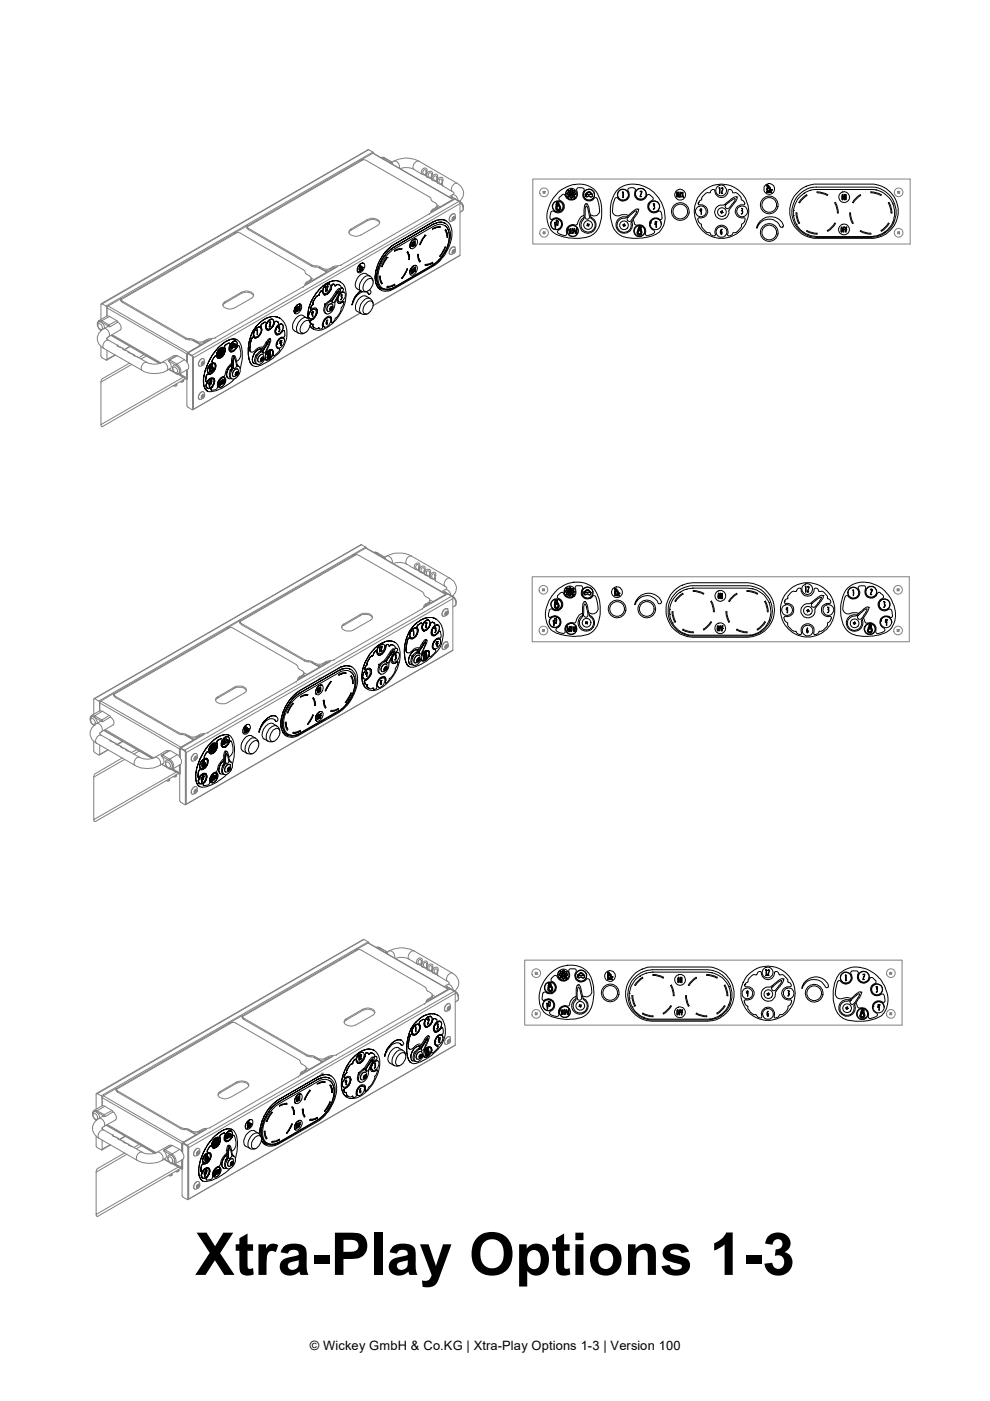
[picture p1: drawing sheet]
<svg xmlns="http://www.w3.org/2000/svg" width="210mm" height="297mm" viewBox="0 0 210 297" stroke-linecap="round" stroke-linejoin="round" font-family="sans-serif">
<defs><g id="words">
<text font-size="12.5" x="41.4" y="270.3">Xtra-Play Options 1-3</text>
<text font-size="2.7" x="65.7" y="286.2">© Wickey GmbH &amp; Co.KG | Xtra-Play Options 1-3 | Version 100</text>
</g></defs>
<!-- layer: Visible (ISO) -->
<g fill="none" stroke="#808080" stroke-width=".21">
<path d="M76.3 34v.1M76.3 34l2.8-1.5 16.9 9.8M76.3 34l.1 .1M77.1 33.8l-.6 .2-24.1 13.9M77.1 33.8l.6 .2 13.5 7.8 .2 .2v.5l.9 .5a.56 .56 0 0 1 .4 .5 .56 .56 0 0 1-.4 .6M77.1 33.8l-24.7 14.3M78.2 31.7l-56.7 32.7M78.2 31.7l-56.5 32.7M78.2 31.7l.9 .5M79.1 32.5l17 9.8h-.1M79.1 32.2l.1 .3M79.1 32.2l-56.6 32.7"/>
<path d="M81.4 33.5l-.2 .1M81.4 33.5l1.5 .8M81.5 33.5l-.7-.1 .6 .1M81.5 33.5h-.1M81.5 33.5l1.6 .8M82.9 34.3l.3 .4M82.9 34.3h.2M82.9 34.3l-.2 .2M83.1 34.3l.1 .4M83.1 34.7h.1M83.5 34.1a1.25 1.25 0 0 1 1.2 1.6M83.5 34.1a5.8 5.8 0 0 1 5.3 0"/>
<path d="M83.5 34.1l-.4 .3M84.8 35.7a3.8 3.8 0 0 1 3 .2M87.8 35.9l1.8 1.1M88.8 34.1a1.17 1.17 0 0 0-1 1.8M88.8 34.1l8.1 4.7M89.6 37l.8 .3M90.3 36.9h.1M90.3 36.9l.1 .2M90.3 36.9l.2 .6M90.4 37.1l.1 .4M90.4 36.9l.1-.4a.59 .59 0 0 0-.3-.9 .59 .59 0 0 0-.8 .6l-.1 .4 .3 .4M90.4 36.3h.1"/>
<path d="M90.4 36.3l-.1-.2a.5 .5 0 0 0-.7 .3 .5 .5 0 0 0 .4 .6l.3 .2M90.4 36.3l-.1 .6M90.4 36.9v.2M90.5 37.5l.2 .1M90.7 37.6a.72 .72 0 0 1-.1-1 .72 .72 0 0 1 1-.1l-.1 1.1M90.7 37.6l.8 .4M91.4 37.5l.1 .1M91.4 37.6l.1 .1M91.4 37.6l.2 .5M91.4 37.5v.1M91.5 37.7l.1 .4M91.5 37h.1"/>
<path d="M91.5 37v-.1a.38 .38 0 0 0-.5-.2 .38 .38 0 0 0-.2 .5l.1 .4 .5 .2M91.5 37l-.1 .5M91.5 37.6v.1M91.6 38.1l.3 .2M91.9 38.3a.73 .73 0 0 1-.1-1 .73 .73 0 0 1 1-.2l-.2 1.2M91.9 38.3l.7 .3M92.6 38.1v.2M92.6 38.3v.1M92.6 38.3l.2 .5M92.6 38.4l.2 .4M92.6 37.6h.1M92.6 37.6l-.1-.3a.54 .54 0 0 0-.6 .6 .54 .54 0 0 0 .6 .5l.1 .1"/>
<path d="M92.6 37.6v.5M92.8 38.8l.2 .1M93 38.9a.7 .7 0 0 1-.1-1 .7 .7 0 0 1 1-.1l-.1 1.1M93 38.9l.7 .4M93.7 38.8l.1 .1M93.7 38.9l.1 .1M93.7 38.9l.2 .5M93.7 38.8v.1M93.7 38.3h.1M93.7 38.3l-.1-.3a.57 .57 0 0 0-.5 .6 .57 .57 0 0 0 .6 .5v.1M93.7 38.3v.5M93.8 39l.1 .4"/>
<path d="M93.8 38.9v.1M93.9 39.4l2 1.2M96.9 38.8a1.17 1.17 0 0 0-1 1.8M96.9 38.8a2.19 2.19 0 0 1 .5 3.9M113 38h80v13.7h-80zM49.7 49.5l-.2 .1M49.7 49.5h.1M50.4 49.3l-.6 .1-24.1 14M50.4 49.3l.6 .2 13.5 7.8 .1 .2 .1 .4 .9 .6a.53 .53 0 0 1 .4 .5 .53 .53 0 0 1-.4 .5M50.4 49.3l-24.7 14.2M52.3 47.9h.1M52.3 47.9l-2.6 1.6"/>
<path d="M52.4 48.1v.3M52.4 48.4l.3 .3M52.4 48.1l.3 .3M52.4 47.9v.2M52.4 48v.4M52.5 47.9h-.2M52.7 48.4v.3M52.7 48.7l13.4 7.7M52.7 48.4l13.4 7.8M65 59.8l-.7 1M65 59.8v.3M65.6 59.7l-.6 .4"/>
<path d="M65.6 59.5l-.6 .3M65.6 59.5v.2M65.9 58.9l.7 .4M65.9 59.4l.3 .1M66 59l-.1 .4-.3 .3M66.1 56.4l1.7 .4M66.1 56.2l1.7 .4M66.1 56.2v.2M66.6 59.3l-.1 .1M66.9 56.4v.2M67.5 56.7l1.8 1M67.8 56.8l.5 .3"/>
<path d="M67.8 56.6l.5 .3M67.8 56.6v.2M68.3 57.1a2 2 0 0 0 1.7 0M68.3 56.9a2 2 0 0 0 1.7 0M68.3 56.9v.2M68.7 57.3l.7 .4h-.1M69.3 57.7l-2.7 1.6M70 56.9v.2M70.6 56.8l.6-.2-6.5 3.8 .3-.3M70.6 56.8l-.6 .3M70.6 56.6l-.6 .3M70.6 56.6v.2"/>
<path d="M71.5 56.4v.2M71.6 56.5l-7 4.1M72.3 56.2l-1.7 .4M72.3 56.2v.1M74.4 48.8l-.4 .5M74.4 48.6v.2M77.9 46.8a1.9 1.9 0 0 1 2.6 .5M77.9 46.5a1.95 1.95 0 0 1 2.6 .5v.4l-.4 .4-3.6 2a1.95 1.95 0 0 1-2.5-.5l.1-.5 .3-.2M77.9 46.8l-3.5 2M77.9 46.5l-3.5 2.1M77.9 46.5v.3M91.1 45.3v.2"/>
<path d="M91.1 45.3l-18.8 10.9M91.4 44.9v.1M91.8 44.4l-.7 .9M91.8 44.4v.2M92.3 44.3l-.5 .3M92.3 44.1l-.5 .3M92.3 44.1v.2M92.6 43.5l.7 .4M92.6 43.9l.3 .2M92.7 43.5l-.1 .5-.3 .3M93.3 43.9h-.1M95.4 46.9h.1"/>
<path d="M95.6 41.8h.2M95.6 41.8h.3M95.6 41.8l-.2 .1M95.8 41.8h.1M95.8 41.8l-.2 .2M95.8 41.8l1.5 .9M95.9 41.3a1.07 1.07 0 0 1 1.2 1.2M95.9 40.6l.4 .3-.4 .4M95.9 41.3l-.7 .4M95.9 41.8l1.5 .9M95.9 53.2l.4-.3a.37 .37 0 0 1 .1 .5 .37 .37 0 0 1-.5 .2zM96 53.2l.3-.2a.33 .33 0 0 1 .1 .5 .33 .33 0 0 1-.5 .1z"/>
<path d="M96 42.3l-2.7 1.6M96.1 53.6h.1M96.1 53.5h.1M96.1 53.4v.1M96.1 53.4h.1M96.1 53.3v.1M96.1 53.3h.1M96.1 53.2v.1M96.1 53.2h.1M96.1 53.5v.1M96.1 46.5h.1M96.1 46.4v.1"/>
<path d="M96.1 46.3v.1M96.1 46.3h.1M96.1 46.2v.1M96.1 46.2h.1M96.1 53.3l.2 .1zM96.1 53.3l.1 .2-.1-.1M96.1 53.3l.2 .2M96.1 53.4l.1 .1M96.1 46h.2a.33 .33 0 0 1 .1 .4 .33 .33 0 0 1-.5 .1zM96.1 46.2l.2 .1zM96.1 46.3h.2zM96.1 46.4h.1"/>
<path d="M96.1 46.3l.2 .1M96.2 46.4h.1M96.2 46.3h.1M96.2 53.2h.1M96.2 53.5h.1M96.2 53.5l-.1 .1M96.2 53.2l.1 .1h-.2M96.2 53.3h.1M96.2 53.4h.1M96.2 46.2h.1M96.2 46.4l-.1 .1M96.3 53.4h.1"/>
<path d="M96.3 46.3h.1M96.3 53.2l-.1 .1M96.3 46.2h-.1M96.3 45.9a.41 .41 0 0 1 .1 .5 .41 .41 0 0 1-.4 .3 .53 .53 0 0 1 .3-.8zM96.3 53.1l-.1 .1M96.3 53.1h.1M96.3 53.3h.1M96.3 53.3v.1M96.3 53.5h.1M96.3 46.1l-.1 .1M96.3 46.1h.1M96.3 46.2v.1"/>
<path d="M96.3 46.4h.1M96.3 46.2h.1M96.3 52.4a1.07 1.07 0 0 0-1 1.4l.1 .2M96.3 52.4h.1M96.3 45.4a.96 .96 0 0 0-.9 .5 .96 .96 0 0 0 0 1M96.3 53.1v.2M96.3 46.1v.1M96.3 46.3v.1M96.3 53.4v.1M96.4 53l-.1 .6-.3 .1M96.4 46l-.1 .5-.3 .2M96.5 42.2l-.2-.1-4.9 2.8 .4-.3"/>
<path d="M96.5 42.2l.8 .5M96.5 42.2l-5.1 2.9M96.5 53.1v-.1a.44 .44 0 0 0-.6 .2 .44 .44 0 0 0 .2 .6l.1-.1M96.5 53.1v-.3a.45 .45 0 0 0-.4-.5 .45 .45 0 0 0-.5 .4 .75 .75 0 0 0 0 1.3l.6-.3M96.5 53.1l-.3 .6M96.5 46.1v-.1a.42 .42 0 0 0-.5 0 .42 .42 0 0 0-.2 .5l.2 .3 .2-.1M96.5 46.1v-.3a.4 .4 0 0 0-.2-.5 .4 .4 0 0 0-.5 .2 .96 .96 0 0 0-.2 1.5l.6-.3M96.5 46.1v.4l-.3 .2M97.3 42.7l.2 .5M97.3 42.7l-56.6 32.7-.8-.5 5-3M97.3 42.7l.6 .5a1.15 1.15 0 0 1 0 1.6M97.3 42.7h.1"/>
<path d="M97.4 42.7l.4 .3a1.23 1.23 0 0 1 .1 1.8M97.5 54.2l-18.4 10.6M97.5 42.7a1.41 1.41 0 0 1 .7 1.3M97.5 43.2v11l-18.4 10.6M97.5 43.2l-56.5 32.7M97.9 44.8l-.4 .2M115.1 40.9h.1M115.1 40.6h.1M115.1 49.5v.1M115.1 49.2v.1M115.2 49.2h.4l-.2 .1 .2 .2-.4 .1zM115.2 41h.1"/>
<path d="M115.2 49.6h.1M115.2 40.6h.1M115.2 49.1h.1M115.2 40.8h.1M115.2 40.7v.1M115.2 49.4h.1M115.2 49.3h.1M115.3 40.7h.1M115.3 49.3h.1M115.3 40.8h.1M115.3 49.5h.1M115.3 40.9h-.1"/>
<path d="M115.3 40.9h.1M115.3 40.6l.1 .1M115.3 49.2h.1M115.4 40.7l-.2-.1v.3M115.4 40.8h.1M115.4 49.5h.1M115.4 40.8l.2 .1h-.2M115.5 41h.1M115.5 49.6h.1M115.5 40.8h.1M115.5 40.7h.1M115.5 49.3h.1"/>
<path d="M115.5 49.3v.1M115.5 40.6l-.1 .1zM115.5 40.6h.1M115.5 49.1h.1M115.6 40.9h.1M115.6 49.5v.1M115.6 49.2v.1M190.3 49.5v.1M190.3 49.2v.1M190.3 40.9h.1M190.3 40.6h.1M190.4 49.2v.1"/>
<path d="M190.4 49.6h.1M190.4 41h.1M190.4 49.1h.1M190.4 49.3v.1M190.4 40.8h.1M190.4 49.4v.2l.2-.1M190.4 49.2h.4l-.2 .2M190.5 49.4l.1 .1M190.5 49.3h.1M190.5 40.7l.1 .1M190.5 49.5h.1M190.5 40.9h.1"/>
<path d="M190.5 49.2h.1M190.6 40.6h.1M190.6 40.9h-.2M190.6 40.7h.1M190.6 49.5h.1M190.6 49.5l.1 .1zM190.6 40.8l.2 .1h-.2M190.6 40.7l.1-.1-.1 .1-.2-.1v.3M190.6 40.8h.1M190.6 49.3h.1M190.7 49.3l-.1 .1M190.7 41h.1"/>
<path d="M190.7 49.1h.1M190.7 40.6h.1M190.7 49.5v.1M190.7 49.2v.1M190.7 40.9h.1M20.8 68.7a.72 .72 0 0 1 .8 .4 .72 .72 0 0 1-.1 .8l-.2-.1a.88 .88 0 0 1-.5-1.1zM21 68h.6l-.1 .2M21 68l-.4 .4v.4M21.3 70h.2M21.4 73.5v2.1l.3 .3 .8 .5 .2-.2M21.4 70v.2M21.5 68.2h-.5l-.3 .3"/>
<path d="M21.5 68.2l1.5 .9M21.7 64.4h-.3v3.3M21.7 64.4l.8 .5M22 69.7a1.16 1.16 0 0 1 1.1 1.7h-.1M22 69.7a2.27 2.27 0 0 0-1.4 2.1 2.27 2.27 0 0 0 1.4 2.1M22 73.9l8.2 4.6M22.2 69.6a1.31 1.31 0 0 0-1.2-1.4 1.09 1.09 0 0 0 .5 1.8M22.5 64.9l.2 .4M22.7 65.3l16.9 9.7v1.8l.1-1.9 1.2 .7 .1 11.1-.2 .2-1-.6-.2-.3v-7.6M22.7 65.3v1.7M22.7 71.7v.2M22.7 74.3v1.9"/>
<path d="M22.9 64.9l-.2 .4M22.9 64.9l17 9.8M23 72.1a1.18 1.18 0 0 0-1 1.8M23 69.1l.1 .2M23 71.4l-.4 .3 .4 .4M23 72.1l1.9 1.1M23.1 68.9l.3 .4M23.1 68.9l-.1 .2M23.2 67.1l-.5-.1-1.7 1M23.2 67.1l-1.6 .9 1.5 .9M23.2 67.1l1.6 .9M23.4 69.3h-.7l-.7 .4"/>
<path d="M23.5 71.1l10.3 6M23.6 71l10.4 6M23.8 71l10.4 5.9M24.4 75.2l-1.7 1M24.4 75.3l-1.8 1.1M24.8 68l.2 .3M24.8 68l-1.7 .9M24.9 73.2l-.1 .1 .2 .2 .7 .2M24.9 73.2h.1M24.9 73.2l.1 .2M25 68.3l.1 .1a1.09 1.09 0 0 1 .4 1.6l-2.5 1.4M25 73.3l.7 .4"/>
<path d="M25 68.3l-1.6 1M25.6 63.4h.1M25.6 63.4l-2.7 1.5M25.7 63.5v.3M25.7 63.8l.3 .3M25.7 63.5l.3 .4M25.7 63.4v.1M25.7 63.4v.4M25.7 63.3l-.1 .1M25.7 73.7l.3 .1M26 73.8l.2 .4 .7 .1M26 73.8h.1"/>
<path d="M26 73.8l.2 .2M26 63.9v.2M26 64.1l13.4 7.8M26 63.9l13.4 7.7M26.1 74l.8 .3M26.9 74.3l.2 .2M27.1 74.5l.1 .2 .8 .3M27.1 74.5h.1M27.1 74.5l.2 .2M27.2 74.7l.8 .3M27.4 77l-5.6 3.2-.3 .4-.1 .4M27.5 73.5l-1.2 .7"/>
<path d="M27.6 73.5l-1.2 .7M27.9 77.3l-6.5 3.7v9l17.5-10.1-1-.5M28 75l.3 .2M28.3 75.2l.1 .2 .7 .3M28.3 75.2h.1M28.3 75.2l.1 .2M28.4 75.3l.7 .4M29.1 75.7l2 1.1M29.9 76.1l1.2-.7 2.8 1.7M30.2 78.5a5.2 5.2 0 0 0 5.2 0M30.5 75.2l-1.1 .7M31.1 76.8a1.21 1.21 0 0 0-1.1 1.7h.2"/>
<path d="M31.1 76.8a3.6 3.6 0 0 0 3.3 0M34.4 76.8a1.21 1.21 0 0 1 1.1 1.7h-.1M35.8 76.6h.1M35.8 76.3v.3a1.13 1.13 0 0 1 .3 1.6l-.7 .3M35.8 76.3h.2l-.2 .3M35.8 78.3l.1 .1M35.8 78.3l1.6 .9M35.8 76.6l1.5 .9M35.9 78.3l1.1 .6M36.6 77.6a.61 .61 0 0 1 .6-.2 .61 .61 0 0 1 .5 .4 .75 .75 0 0 1 .4 .8 .75 .75 0 0 1-.6 .6l-.4-.2a1.37 1.37 0 0 1-.5-1.4zM36.7 77.9a.72 .72 0 0 1 .8 .3 .72 .72 0 0 1 0 .8 .9 .9 0 0 1-.8-1.1zM37.3 75.4h-.3l-2.6 1.4"/>
<path d="M37.3 77.5a1.13 1.13 0 0 1 .5 1.7h-.3M37.3 79.2h.1M37.4 79.2l.2 .2 .5-.1M37.5 77.2l.2 .1a1.44 1.44 0 0 1 .4 2M37.5 77.2l-.2 .3M37.6 75.4h-.2l-1.6 .9M37.6 75.4l-1.6 .9 1.5 .9M37.6 75.4l1.5 .8M38.2 79.3l1.4 .8M39.1 76.2l.1 .2a1.76 1.76 0 0 1 .7 1.8l-1.8 1.1M39.1 76.2l-1.6 1M39.4 71.9l1.7 .3"/>
<path d="M39.4 71.6l1.7 .4M39.4 71.6v.3M39.6 78.5v1.7l-1.6-.8M39.8 76.9v-1.9l1 .6v11.1l.2 .1M39.8 78.4l-.1 2-1.9-1M39.9 74.9h-.3v.1v1.7M39.9 74.7l-.1 .1M40.2 71.8v.3M40.7 75.4l.3 .5M40.8 72.1l1.7 1M41.1 72.2l.6 .4M41.1 72l.6 .3"/>
<path d="M41.1 72v.2M41.7 72.6a1.85 1.85 0 0 0 1.6 0M41.7 72.3a1.85 1.85 0 0 0 1.6 0M41.7 72.3v.3M42 72.7l.7 .4h-.2M42.5 73.1l-2.6 1.6M42.8 76.9l.3-.3a.34 .34 0 0 1 .1 .5 .34 .34 0 0 1-.5 .1zM42.9 76.8v-.1a.25 .25 0 0 1 .4 0 .25 .25 0 0 1-.1 .4l-.3 .3a.37 .37 0 0 1 0-.6zM42.9 77.2h.1M42.9 76.9v.2M42.9 76.9h.1M42.9 76.9v.1"/>
<path d="M42.9 77.1v.1M42.9 77.1h.1M42.9 76.9l.2 .2zM42.9 77l.2 .1h-.2M42.9 77h.1M42.9 77l.2 .1M42.9 77v.1M43 77.1h.1M43 77h.1M43 76.9h-.1M43 76.9h.1M43 77.1l-.1 .1"/>
<path d="M43 77l.1 .1zM43 76.9h.1zM43 76.9h.1h-.1M43 76.9v.1M43.1 77.1h.1M43.1 77h.1M43.1 76.9h.1M43.1 76.8v.1M43.1 76.8h.1M43.1 76.9l.1 .2M43.1 76.8l-.1 .1M43.2 76.1a1.04 1.04 0 0 0-1 1.5h.1"/>
<path d="M43.2 76.8h.1M43.2 76.8l-.1 .1M43.2 77.1h.1M43.2 76.7v.4l-.3 .3M43.3 72.3v.3M43.4 76.8a.32 .32 0 0 0-.4-.3 .32 .32 0 0 0-.3 .4v.5h.3M43.4 76.8v-.3a.48 .48 0 0 0-.4-.5 .48 .48 0 0 0-.6 .4 .84 .84 0 0 0 0 1.2l.6-.2M43.4 76.8l-.2 .5-.2 .1M43.9 72.2l.6-.1-4.8 2.8M43.9 72.2l-.6 .4M43.9 72l-.6 .3M43.9 72v.2"/>
<path d="M44.8 71.8v.2M45.6 71.6l-1.7 .4M45.6 71.6v.1M47.7 64.2l-.5 .6M47.7 64v.2M51.2 62.2a2.01 2.01 0 0 1 2.6 .5M51.2 62a1.95 1.95 0 0 1 2.5 .5v.4l-.4 .3-3.5 2.1a1.95 1.95 0 0 1-2.6-.5l.2-.6 .3-.2M51.2 62v.2M51.2 62.2l-3.5 2M51.2 62l-3.5 2M64.3 60.8l-18.7 10.8M64.3 60.8v.1"/>
<path d="M64.7 60.3v.1M69.3 60.1h-.1M76.4 66.3l-35.4 20.5v-10.9M76.4 66.4l-35.5 20.5M36.8 81.8h.1a.31 .31 0 0 0 .4 0 .31 .31 0 0 0 .1-.3l.1 .1-.2 .2zM37.3 81.4l.1 .1M38.8 80.6h.1a.35 .35 0 0 1-.3 .4 .35 .35 0 0 1-.4-.1M38.8 80.6h.1M38.8 80.6a.34 .34 0 0 1-.1 .4 .34 .34 0 0 1-.5-.1M39.4 80.2l-17.7 10.3-.2-.2-.1-.3M42.8 83.9l.3-.2a.35 .35 0 0 1 .1 .4 .35 .35 0 0 1-.5 .2zM42.9 83.8l.2-.2a.37 .37 0 0 1 .1 .5 .37 .37 0 0 1-.5 .2z"/>
<path d="M42.9 84.3h.1M42.9 84v.1M42.9 84h.1M42.9 84.1v.2M42.9 84.1h.1M42.9 83.9h.1M42.9 83.9l.2 .2zM42.9 84.1h.2zM42.9 84l.2 .1M42.9 83.9v.1M42.9 83.9l.2 .2M43 84.1h.1"/>
<path d="M43 84h.1M43 84h-.1M43 83.9h.1M43 84.1l-.1 .2M43 84l.1 .1zM43 83.9l.1 .1zM43 83.9l.1 .1h-.1M43 83.9v.1M43.1 84.1h.1M43.1 84v.1M43.1 83.9h.1M43.1 83.8v.1"/>
<path d="M43.1 83.8h.1M43.1 83.9v.1M43.1 84l.1 .1M43.1 84h.1M43.1 83.8l-.1 .1M43.2 83.1a.96 .96 0 0 0-1 .5 .96 .96 0 0 0 .1 1M43.2 83.8h.1M43.2 83.8l-.1 .1M43.2 84.1h.1M43.2 83.7v.4l-.3 .3M43.4 83.8v-.1a.42 .42 0 0 0-.6 0 .42 .42 0 0 0-.1 .5v.2h.3M43.4 83.8v-.3a.49 .49 0 0 0-.5-.5 .49 .49 0 0 0-.5 .4 .9 .9 0 0 0 0 1.3l.6-.3"/>
<path d="M43.4 83.8l-.2 .5-.2 .1M74.8 117.8l-.1 .1M74.8 117.8l2.7-1.6 17 9.8M74.8 117.8h.1M75.6 117.6l-.6 .1-24.1 13.9v.2M75.6 117.6l.5 .2 13.4 7.7 .5 .8 .8 .5a.52 .52 0 0 1 .3 .5 .52 .52 0 0 1-.3 .4M75.6 117.6l-24.7 14.2M76.6 115.5l-56.7 32.6M76.6 115.5l-56.5 32.6M76.6 115.5l.9 .5M77.5 116.2l17.1 9.8h-.1M77.5 116l.2 .3"/>
<path d="M77.5 116l-56.5 32.6M79.9 117.2l-.6-.1 .7 .1M79.9 117.2h.1M79.9 117.2l-.3 .1M79.9 117.2l1.5 .9M80 117.2l1.5 .9M81.4 118.1l.3 .3M81.4 118.1h.1M81.4 118.1l-.2 .1M81.5 118.1l.2 .3M81.7 118.4l-.1 .1M82 117.9a1.23 1.23 0 0 1 1.2 1.5"/>
<path d="M82 117.9a5.8 5.8 0 0 1 5.2 0M82 117.9l-.4 .3M83.3 119.5a3.5 3.5 0 0 1 2.9 .1M86.2 119.6l1.9 1.1M87.2 117.9a1.14 1.14 0 0 0-1 1.7M87.2 117.9l8.2 4.7M48.1 133.2l-.1 .1M48.1 133.2h.1M48.8 133l-.5 .1-24.2 14v.1M48.8 133l.7 .2 13.3 7.7 .3 .3 .1 .4 .9 .6a.52 .52 0 0 1 .3 .5 .52 .52 0 0 1-.3 .5M48.8 133l-24.7 14.2M50.8 131.6h.1"/>
<path d="M50.8 131.7l.1 .4M50.8 131.6l.1 .1M50.8 131.6l-2.7 1.6M50.9 131.8v.3M50.9 132.1l.3 .3M50.9 131.8l.3 .4M51.2 132.2v.2M51.2 132.4l13.4 7.7M51.2 132.2l13.4 7.7M64.6 139.9l1.6 .4M64.6 139.9v.2M70.8 139.9l-1.7 .4"/>
<path d="M70.8 139.9v.2M72.9 132.6l-.4 .4M72.9 132.3v.3M76.4 130.5a1.86 1.86 0 0 1 2.5 .5M76.4 130.3a1.83 1.83 0 0 1 2.6 .6l-.5 .6-3.5 2a1.86 1.86 0 0 1-2.5-.4l.1-.6 .3-.2M76.4 130.5l-3.5 2.1M76.4 130.3l-3.5 2M76.4 130.3v.2M88.1 120.7a.73 .73 0 0 1-.1-1 .73 .73 0 0 1 1-.1l-.2 1.1M88.1 120.7l.7 .3M88.8 120.6v.1M88.8 120.7v.1"/>
<path d="M88.8 120.7l.2 .5M88.8 120.8l.2 .4M88.8 120.1h.1M88.8 120.1a.36 .36 0 0 0-.4-.4 .36 .36 0 0 0-.3 .4l.2 .6 .5 .2M88.8 120.1v.5M89 121.2l.2 .1M89.2 121.3a.7 .7 0 0 1-.1-1 .7 .7 0 0 1 1.1 0l-.2 1M89.2 121.3l.8 .4M89.5 129.1l-18.7 10.8M89.5 129.1v.1M89.9 128.6v.2M89.9 121.3h.1"/>
<path d="M89.9 121.3l.1 .2M89.9 121.3v.4l.2 .1M90 121.5l.1 .3M90 120.7h.1M90 120.7l-.1-.3a.54 .54 0 0 0-.6 .5 .54 .54 0 0 0 .5 .6l.1 .1M90 120.7l-.1 .6M90 121.3v.2M90.1 121.8l.3 .2M90.2 128.1l-.7 1M90.2 128.1v.2M90.4 122a.72 .72 0 0 1-.2-1 .72 .72 0 0 1 1-.1l-.1 1.1M90.4 122l.7 .4"/>
<path d="M90.8 128l-.6 .3M90.8 127.7l-.6 .4M90.8 127.7v.3M91.1 121.9v.1M91.1 122v.1M91.1 122l.1 .5M91.1 127.3v.4l-.3 .3M91.1 122.1l.1 .4M91.1 121.3h.1M91.1 121.3v-.2a.5 .5 0 0 0-.7 .4 .5 .5 0 0 0 .5 .6l.2 .1M91.1 121.3v.6M91.1 127.2l.7 .4"/>
<path d="M91.1 127.7l.3 .1M91.2 122.5l.3 .2M91.5 122.7a.73 .73 0 0 1-.1-1 .73 .73 0 0 1 1-.2l-.1 1.2M91.5 122.7l.7 .3M91.8 127.6h-.1M92.1 122.5l.2 .2M92.1 122.7h.2M92.1 122.7l.3 .5M92.1 122.5v.2M92.2 122h.1M92.2 122v-.2a.5 .5 0 0 0-.7 .3 .5 .5 0 0 0 .4 .6l.3 .2M92.2 122l-.1 .5"/>
<path d="M92.3 122.7l.1 .5M92.3 122.7h.1M92.4 123.2l2 1.1M93.9 137.7h.1M94.1 125.5h.2M94.1 125.5l-.2 .1M94.3 125.5l-.3 .2M94.3 125.5l1.6 .9M94.4 125a1.18 1.18 0 0 1 1.2 1.2M94.4 124.3l.3 .3-.3 .4M94.4 125l-.7 .5M94.4 129.9l.3-.2a.37 .37 0 0 1 .1 .4 .37 .37 0 0 1-.4 .2z"/>
<path d="M94.5 126l-2.7 1.6M94.6 136.8l.3-.1v.2a.39 .39 0 0 1-.1 .4 .39 .39 0 0 1-.4 0zM94.6 136.8l.1-.1a.33 .33 0 0 1 .2 .4 .33 .33 0 0 1-.5 .2zM94.6 137.3h.1M94.6 137.1v.2M94.6 137.1h.1M94.6 137v.1M94.6 137h.1M94.6 130.2h.1M94.6 130.1v.1M94.6 130.1h.1M94.6 130v.1"/>
<path d="M94.6 130h.1M94.6 129.9h.1M94.6 129.9v.1M94.6 137l.2 .1zM94.6 129.7h.1a.33 .33 0 0 1 .2 .5 .33 .33 0 0 1-.5 .1zM94.6 130l.2 .1zM94.6 130l.1 .2-.1-.1M94.6 130l.1 .2M94.6 130.1l.1 .1M94.7 137h-.1M94.7 130h-.1M94.7 137h.1"/>
<path d="M94.7 137.1h.1M94.7 137.1v.1M94.7 137.2l-.1 .1M94.7 137v.1zM94.7 129.9h.1M94.7 130.2h.1M94.7 130.2h-.1M94.7 129.9v.1h-.1M94.7 130.1h.1M94.7 130h.1M94.7 136.9v.1M94.7 136.8v.2"/>
<path d="M94.7 136.8h.1M94.7 137l.1 .1M94.7 137v.1M94.7 129.8v.1M94.7 130l.1 .1M94.7 129.8h.1M94.8 136.1a.96 .96 0 0 0-.9 .5 .96 .96 0 0 0 0 1.1M94.8 129.1a1.07 1.07 0 0 0-1 1.4l.1 .2M94.8 129.1h.1M94.8 136.8h.1M94.8 136.8l-.1 .2M94.8 137.1h.1"/>
<path d="M94.8 129.8h-.1M94.8 129.8h.1M94.8 129.8l-.1 .2M94.8 130.1h.1M94.8 130.1v.1M94.9 136.7l-.1 .6-.3 .1M94.9 129.7v.5l-.4 .2M94.9 125.9h-.2l-4.8 2.8 .3-.4M94.9 125.9l.9 .5M94.9 125.9l-5 2.9M95 136.8a.37 .37 0 0 0-.4-.1 .37 .37 0 0 0-.2 .4l-.1 .2 .2 .2h.2M95 136.8v-.3a.45 .45 0 0 0-.4-.4 .45 .45 0 0 0-.5 .3 .76 .76 0 0 0 0 1.3l.6-.2"/>
<path d="M95 136.8l-.1 .4-.2 .3M95 129.8v-.1a.44 .44 0 0 0-.6 .2 .44 .44 0 0 0 .2 .6l.1-.1M95 129.8v-.3a.45 .45 0 0 0-.4-.4 .45 .45 0 0 0-.5 .3 .75 .75 0 0 0-.1 1.3l.7-.3M95 129.8l-.3 .6M95.4 122.6a1.14 1.14 0 0 0-1 1.7M95.4 122.6a2.19 2.19 0 0 1 .5 3.8M95.8 126.4l.2 .3v.2M95.8 126.4l-56.6 32.7-.8-.5 5-2.9M95.8 126.4h.1M95.8 126.4l.1 .1a1.75 1.75 0 0 1 .6 1.9l-.1 .1M95.9 126.4a1.46 1.46 0 0 1 .6 2l-.1 .1M95.9 137.9l-56.5 32.7"/>
<path d="M96 126.5a1.4 1.4 0 0 1 .7 1.2M96.4 128.5l-.4 .2M112.8 122.3h80v13.8h-80zM115 125.2l.1-.1zM115 133.5l.1 .1zM115 133.9h.1M115 124.8h.1M115 125.2l.1 .1M115 124.9h.1M115 133.8h.1M115.1 133.5h-.1M115.1 125v.1"/>
<path d="M115.1 133.7h.1M115.1 125h.1M115.1 125l-.1-.1 .4 .4v-.3M115.2 133.7l-.2 .1 .4-.3v.3h-.2M115.2 125.2h.1M115.2 133.8h.1M115.2 124.9h.1M115.2 133.5h.1M115.3 125h.1M115.3 133.6h.1M115.3 125.2h.1M115.3 133.7h.1"/>
<path d="M115.3 125.1h.1M115.3 133.7v.1M115.3 125.3h.1M115.3 133.9h.1M115.3 124.8h.1M115.3 133.5h.1M115.3 125v.1M115.4 125v.1M115.4 133.7h.1M115.4 124.9l-.2 .1M115.4 125.2v.1M115.4 124.9h.1"/>
<path d="M115.4 133.8h.1M115.4 133.5h.1M190.2 133.8h.1M190.2 133.5h.1M190.2 125.2v.1M190.2 124.9h.1M190.3 133.9h.1M190.3 125.3h.1M190.3 133.5h.1M190.3 124.8h.1M190.3 133.7h.1M190.3 125v.1"/>
<path d="M190.3 133.7v.1M190.3 125h.1M190.3 133.6h.1M190.3 125.2h.1M190.4 133.8h.1M190.4 133.5h.1M190.4 124.9h.1M190.4 125l-.2-.1v.4l.2-.2 .2 .2-.1-.2M190.4 125h.1M190.4 133.7h.1M190.4 125.2h.1M190.5 133.7l.1 .1h-.2"/>
<path d="M190.5 133.7l-.3-.2v.3h.2M190.5 125l.1-.1-.1 .2M190.5 133.9h.1M190.5 125.3h.1M190.5 133.7v.1M190.5 125v.1M190.6 133.7h.1M190.6 125v.1M190.6 133.5l-.1 .1zM190.6 133.5h.1M190.6 124.8h.1M190.6 133.8h.1"/>
<path d="M190.6 125.2v.1M19.4 152.4a.77 .77 0 0 1 .6 1.2 .79 .79 0 0 1-.6-1.2zM19.4 151.7a.3 .3 0 0 1 .4-.1 .3 .3 0 0 1 .1 .4M19.4 151.7l-.3 .4v.4M19.8 153.7l.1 .1M19.9 157.1v2.2l1.1 .8 .1-.2M19.9 153.8h.1M19.9 152l-.4-.1-.3 .3M19.9 152l1.6 .9M20.1 148.1l-.2 .1v3.2M20.1 148.1l.9 .5M20.5 153.4a1.18 1.18 0 0 1 1 1.8"/>
<path d="M20.5 153.4a2.27 2.27 0 0 0-1.4 2.1 2.27 2.27 0 0 0 1.4 2.1M20.5 157.6l8.1 4.7M20.6 153.3v-.5a1.15 1.15 0 0 0-1.2-.8 1.2 1.2 0 0 0 .6 1.8M21 148.6l.1 .4M21.1 149l17 9.8v1.7l.1-1.8 1 .5 .2 .2v11.2l-1-.5-.3-.4v-7.5M21.1 149v1.7M21.1 155.4v.2M21.1 158v1.9M21.4 148.6l-.3 .4M21.4 148.6l17 9.8M21.5 155.9a1.16 1.16 0 0 0-1.1 1.6l.1 .1M21.5 152.9v.1"/>
<path d="M21.5 155.2l-.3 .2a.32 .32 0 0 0 0 .3 .32 .32 0 0 0 .3 .2M21.5 155.9l1.9 1.1M21.6 152.6l.2 .4M21.6 152.6l-.1 .3M21.7 150.8l-.6-.1-1.7 1M21.7 150.8l-1.6 1 1.5 .8M21.7 150.8l1.5 .9M21.8 153h-.5l-.8 .4M22 154.9l10.3 5.9M22.1 154.8l10.3 6M22.3 154.7l10.3 6M22.9 159l-1.8 .9"/>
<path d="M22.9 159l-1.8 1.1M23.2 151.7l.2 .3M23.2 151.7l-1.6 .9M23.4 157l.2 .2 .6 .3M23.4 157h.1M23.4 157l.1 .1M23.4 152l.2 .1a1.07 1.07 0 0 1 .3 1.6l-2.4 1.5M23.4 157.1l.8 .4M23.4 152l-1.6 1M24.1 147.1h.1M24.1 147.1l-2.7 1.5M24.1 147.2v.3"/>
<path d="M24.1 147.5l.3 .4M24.1 147.2l.3 .4M24.2 157.5l.2 .1M24.4 157.6l.4 .3 .5 .2M24.4 157.6h.1M24.4 157.6l.2 .2M24.4 147.6v.3M24.4 147.9l13.4 7.7M24.4 147.6l13.4 7.7M24.6 157.7l.7 .4M25.3 158.1l.3 .1M25.6 158.2l.1 .3 .8 .2"/>
<path d="M25.6 158.2h.1M25.6 158.2l.3 .3 .6 .2M26 157.1l-1.2 .7M26 157.2l-1.1 .7M26.5 158.7l.2 .2M26.7 158.9v.2l.9 .3M26.7 158.9h.1M26.7 158.9l.9 .5M27.6 159.4l2 1.2M28.4 159.9l1.2-.7 2.8 1.6M29 158.9l-1.1 .7M35.8 159.2l-.5-.1-2.5 1.5"/>
<path d="M36.1 159.1l-1.8 1M36.1 159.1l-1.6 1 1.4 .9M36.1 159.1l1.5 .9M37.8 155.6l1.8 .3M37.8 155.3l1.8 .5M37.8 155.3v.3M38.4 158.6l-.2-.1-.2 .2v1.7M38.4 158.4l-.2 .1M38.7 155.5v.3M39.2 159.1l.3 .5M39.2 155.9l1.8 1M39.5 159.6l56.5-32.7v10.9l-56.5 32.7z"/>
<path d="M39.6 155.9l.5 .4M39.6 155.8l.5 .3M39.6 155.8v.1M40.1 156.3a1.85 1.85 0 0 0 1.7 0M40.1 156.1a1.85 1.85 0 0 0 1.7 0M40.1 156.1v.2M40.4 156.4l.7 .4-.1 .1M41 156.9l-2.6 1.5M41.7 159.8a.96 .96 0 0 0-1 .5 .96 .96 0 0 0 .1 1M41.8 156.1v.2M42.4 155.9l.6-.1-4.8 2.7M42.4 155.9l-.6 .4"/>
<path d="M42.4 155.8l-.6 .3M42.4 155.8v.1M43.2 155.5v.2M44.1 155.3l-1.7 .5M44.1 155.3v.2M46.2 148l-.4 .2-.1 .3M46.2 147.8v.2M49.7 146l.3-.2a1.76 1.76 0 0 1 2.2 .6M49.7 145.7a1.83 1.83 0 0 1 2.6 .6l-.1 .3-.4 .3-3.5 2.1a1.86 1.86 0 0 1-2.6-.5l.1-.6 .4-.1M49.7 146l-3.5 2M49.7 145.7l-3.5 2.1M49.7 145.7v.3"/>
<path d="M62.8 144.5l-18.7 10.8M62.8 144.5v.1M63.2 144v.2M63.5 143.5l-.3 .3-.1 .5-.3 .2M63.5 143.5v.2M64.1 143.4l-.6 .3M64.1 143.2l-.6 .3M64.1 143.2v.2M64.4 142.6l.7 .4M64.4 143.1l.2 .1M64.5 142.7l-.1 .5-.3 .2M64.6 140.1l1.6 .4"/>
<path d="M65.1 143l-.1 .1M65.4 140.1v.2M66 140.4l1.8 1.1M66.2 140.5l.6 .4M66.2 140.3l.6 .3M66.2 140.3v.2M66.8 140.9a2 2 0 0 0 1.7 0M66.8 140.6a2 2 0 0 0 1.7 0M66.8 140.6v.3M67.2 141l.7 .4-.1 .1M67.8 143.9h.1M67.8 141.5l-2.7 1.5"/>
<path d="M67.8 143.9v.1M68 143.8l-.2-.1-.3 .4M68.5 140.6v.3M69.1 140.5l.6-.2-6.5 3.8 .3-.4M69.1 140.5l-.6 .4M69.1 140.3l-.6 .3M69.1 140.3v.2M69.9 140.1v.2M70.1 140.3l-7 4M25.9 160.7l-5.8 3.4-.2 .7M26.4 161l-6.5 3.8v9l17.5-10.1-1-.6M28.6 162.3a5.7 5.7 0 0 0 5.2 0"/>
<path d="M29.6 160.6a1.16 1.16 0 0 0-1.1 1.6l.1 .1M29.6 160.6a3.6 3.6 0 0 0 3.2 0M32.8 160.6a1.14 1.14 0 0 1 1 1.7M34.2 160.3h.1M34.3 160.1l-.1 .2a1.11 1.11 0 0 1 .3 1.6l-.7 .4M34.3 160.1h.2l-.2 .2M34.3 162l.1 .1M34.3 162l1.6 1M34.3 160.3l1.5 .9M34.3 162l1.1 .7M35.2 161.6a.75 .75 0 0 1 .8 .3 .75 .75 0 0 1-.1 .9 1 1 0 0 1-.7-1.2zM35.2 165.5a.41 .41 0 0 0 .5 .1 .41 .41 0 0 0 .2-.4v-.1a.36 .36 0 0 1-.2 .5 .36 .36 0 0 1-.5-.1z"/>
<path d="M35.3 161.1a1.17 1.17 0 0 1 1 1.8 1.11 1.11 0 0 1-1.1-.5 1.11 1.11 0 0 1 .1-1.3zM35.8 161.2l.1 .1a1.05 1.05 0 0 1 .4 1.7h-.3M35.8 162.9l.1 .1M35.8 165.1h.1M35.9 163l.7 .1M35.9 161a1.47 1.47 0 0 1 .7 2.1M35.9 161l-.1 .2M36.6 163l1.5 .9M36.7 164.6h.1a.27 .27 0 0 0 .4 .1 .27 .27 0 0 0 .1-.4 .36 .36 0 0 1-.1 .4 .36 .36 0 0 1-.5-.1zM37.3 164.3h.1M37.6 160a1.47 1.47 0 0 1 .6 2.1M37.6 160l-1.7 1"/>
<path d="M37.8 164l-17.5 10.2h-.3l-.1-.4M38 162.2v1.8l-1.5-.9M38.2 160.6v-1.9h.2l.9 .7v11l.2 .1M38.2 162.1v2l-1.9-1M38.2 162.1l-1.6 1M41.3 160.6l.3-.2a.35 .35 0 0 1 .1 .4 .35 .35 0 0 1-.5 .2zM41.3 167.6a.26 .26 0 0 1 .4-.2 .26 .26 0 0 1 0 .5l-.2 .2a.26 .26 0 0 1-.3-.2 .26 .26 0 0 1 .1-.3zM41.3 160.5l.3-.2a.37 .37 0 0 1 .1 .5 .37 .37 0 0 1-.5 .2zM41.3 161h.1M41.3 160.7l.1 .1M41.3 160.6v.1M41.3 160.7h.1"/>
<path d="M41.3 167.9l.1 .1M41.3 167.9h.1M41.3 167.7l.1 .1M41.3 167.7h.1M41.3 160.6h.1M41.4 167.4a.25 .25 0 0 1 .4 .1 .25 .25 0 0 1-.1 .3l-.3 .3a.38 .38 0 0 1-.2-.3 .38 .38 0 0 1 .2-.4zM41.4 160.8l-.1 .2M41.4 160.8h.1M41.4 160.6h.1M41.4 160.6l.2 .2zM41.4 160.8h.1zM41.4 160.6h.1z"/>
<path d="M41.4 160.7h.1M41.4 160.7l.2 .1M41.4 160.6l-.1 .1M41.4 167.8l-.1 .1M41.4 167.8h.1M41.4 167.6v.1M41.4 167.6h.1M41.4 167.7l.2 .1zM41.4 167.8h.1h-.1M41.4 167.7h.1M41.4 167.8l.2 .1M41.4 167.8l.1 .1"/>
<path d="M41.4 167.6l-.1 .1M41.4 160.7v.1M41.5 160.8h.1M41.5 160.7v.1M41.5 167.8v.1M41.5 167.8h.1M41.5 160.7h-.1M41.5 167.7h-.1M41.5 160.8l-.2 .2M41.5 160.6h.1M41.5 160.7l.1 .1zM41.5 160.6l.1 .1z"/>
<path d="M41.5 160.7h.1M41.5 167.6h.1M41.5 167.9h.1M41.5 167.9l-.1 .1M41.5 167.8h.1zM41.5 167.7h.1M41.5 167.6l.1 .1zM41.5 167.6l.1 .1h-.1M41.6 160.7h.1M41.6 160.5l-.1 .1M41.6 160.5h.1M41.6 160.6v.1"/>
<path d="M41.6 160.7l.1 .1M41.6 160.8h.1M41.7 160.8h.1M41.6 167.6h-.1M41.6 167.5v.1M41.6 167.7h.1M41.6 167.7l.1 .1M41.6 167.9h.1M41.6 167.6h.1M41.7 167.8h.1M41.6 167.5l.1 .1M41.7 166.8a1.04 1.04 0 0 0-1 1.5l.1 .1"/>
<path d="M41.7 160.5h.1M41.7 160.5l-.1 .1M41.7 167.6h.1M41.7 167.6l-.1 .1M41.7 160.8h-.1M41.7 167.8l-.1 .1M41.7 160.4l.1 .2-.2 .4-.3 .1M41.7 167.4v.5l-.4 .2M41.8 160.5a.42 .42 0 0 0-.5-.1 .42 .42 0 0 0-.2 .5l.2 .3 .2-.1M41.8 160.5v-.3a.49 .49 0 0 0-.4-.5 .49 .49 0 0 0-.5 .4 .9 .9 0 0 0-.1 1.3l.7-.3M41.8 160.5l-.3 .6M41.8 167.6a.32 .32 0 0 0-.3-.3 .32 .32 0 0 0-.3 .4l-.1 .4h.4"/>
<path d="M41.8 167.6v-.4a.51 .51 0 0 0-.5-.4 .51 .51 0 0 0-.5 .4 .61 .61 0 0 0-.3 .7 .61 .61 0 0 0 .6 .5l.4-.3M41.8 167.6l-.1 .5h-.2M77.2 199.2l-56.8 32.6M77.2 199.2l-56.6 32.7M77.2 199.2l.8 .5M78 199.9l17.1 9.8h-.1M78 199.7l.2 .2M78 199.7l-56.5 32.6M48.6 216.9l-.1 .1M48.6 216.9v.1M49.3 216.7l-.5 .1-24.2 14M49.3 216.7l.7 .2 13.4 7.8 .2 .2 .1 .4 .9 .6a.56 .56 0 0 1 .3 .5 .56 .56 0 0 1-.3 .5"/>
<path d="M49.3 216.7l-24.7 14.3M51.3 215.4h.1M51.3 215.4l-2.7 1.5M51.4 215.6v.2M51.4 215.8l.3 .3M51.4 215.6l.3 .3M51.4 215.4v.2M51.4 215.4v.4M51.4 215.3l-.1 .1M51.7 215.9v.2M51.7 216.1l13.4 7.8M51.7 215.9l13.4 7.7"/>
<path d="M73.4 216.3l-.4 .5M73.4 216v.3M75.3 201.5l-.1 .1M75.3 201.5l2.7-1.6 17 9.8M75.3 201.5h.1M76.1 201.3l-.6 .1-24.1 14M76.1 201.3l.5 .2 13.6 7.8 .2 .2v.4l.9 .6a.56 .56 0 0 1 .3 .5 .56 .56 0 0 1-.3 .5M76.1 201.3l-24.7 14.3M76.9 214.2a1.9 1.9 0 0 1 2.5 .5M76.9 214a1.95 1.95 0 0 1 2.5 .5v.4l-.3 .4-3.6 2a1.95 1.95 0 0 1-2.5-.5l.1-.5 .3-.3M76.9 214.2l-3.5 2.1M76.9 214l-3.5 2"/>
<path d="M76.9 214v.2M80.4 201l-.3 .1M80.4 201l1.5 .8M80.5 200.9l-.7-.1 .6 .2M80.5 200.9l-.1 .1M80.5 200.9l1.5 .9M81.9 201.8l.3 .4M81.9 201.8h.1M81.9 201.8l-.2 .2M82 201.8l.2 .4M82.1 202.2h.1M82.5 201.6a1.25 1.25 0 0 1 1.2 1.5"/>
<path d="M82.5 201.6a5.8 5.8 0 0 1 5.3 0M82.5 201.6l-.4 .3M83.8 203.2a3.8 3.8 0 0 1 2.9 .2M86.7 203.4l1.9 1.1M87.8 201.6a1.21 1.21 0 0 0-1.1 1.8M87.8 201.6l8.1 4.7M88.6 204.5l.7 .3M89.3 204.3v.1M89.3 204.4v.1M89.3 204.4l.2 .6M89.3 204.5l.2 .5M89.3 204.4l.2-.5a.6 .6 0 0 0-.5-.8 .6 .6 0 0 0-.7 .7v.3l.3 .4"/>
<path d="M89.3 203.8h.1M89.3 203.8v-.2a.48 .48 0 0 0-.7 .2 .48 .48 0 0 0 .4 .7l.3 .1M89.3 203.8v.5M89.5 205l.2 .1M89.7 205.1a.73 .73 0 0 1-.1-1 .73 .73 0 0 1 1-.2l-.1 1.2M89.7 205.1l.8 .3M90 212.8l-18.7 10.8M90 212.8v.2M90.4 212.3v.2M90.4 205l.1 .1M90.4 205.1l.1 .1M90.4 205.1l.2 .5"/>
<path d="M90.4 205v.1M90.5 205.2l.1 .4M90.5 204.5h.1M90.5 204.5l-.1-.3a.5 .5 0 0 0-.7 .4 .5 .5 0 0 0 .5 .6l.2 .1M90.5 204.5l-.1 .5M90.5 205.1v.1M90.6 205.6l.3 .1M90.7 211.8l-.7 1M90.7 211.8v.3M90.9 205.7a.73 .73 0 0 1-.1-1 .73 .73 0 0 1 1-.1l-.2 1.1M90.9 205.7l.7 .3M91.3 211.8l-.6 .3"/>
<path d="M91.3 211.5l-.6 .3M91.3 211.5v.3M91.6 205.6v.1M91.6 205.7v.2M91.6 205.7v.3l.2 .2M91.6 211v.4l-.3 .4M91.6 205.9l.2 .3M91.6 205.1h.1M91.6 205.1l-.2-.3a.54 .54 0 0 0-.5 .5 .54 .54 0 0 0 .5 .6l.2 .1M91.6 205.1v.5M91.6 210.9l.7 .4M91.6 211.4l.3 .2"/>
<path d="M91.8 206.2l.2 .2M92 206.4a.7 .7 0 0 1-.1-1 .7 .7 0 0 1 1-.1l-.1 1.1M92 206.4l.7 .3M92.3 211.3l-.1 .1M92.6 206.3l.2 .1M92.6 206.4l.2 .1M92.6 206.4l.3 .5M92.6 206.3v.1M92.7 205.7h.1M92.7 205.7l-.1-.3a.57 .57 0 0 0-.6 .6 .57 .57 0 0 0 .6 .6h.1M92.7 205.7l-.1 .6M92.8 206.5l.1 .4"/>
<path d="M92.8 206.4v.1M92.9 206.9l2 1.2M94.4 214.4h.1M94.6 209.2h.2M94.6 209.2l-.2 .1M94.8 209.2l-.2 .2M94.8 209.2l1.6 .9M94.9 208.8a1.07 1.07 0 0 1 1.2 1.1M94.9 208.1h.1a.32 .32 0 0 1 .2 .4 .32 .32 0 0 1-.3 .3M94.9 208.8l-.7 .4M95 209.7l-2.7 1.6M95.1 213.5l.3-.1v.2a.39 .39 0 0 1-.1 .4 .39 .39 0 0 1-.4 0z"/>
<path d="M95.1 213.5l.1-.1a.33 .33 0 0 1 .2 .5 .33 .33 0 0 1-.5 .1zM95.1 214h.1M95.1 213.9v.1M95.1 213.8v.1M95.1 213.7v.1M95.1 213.7h.1M95.1 213.8h.1M95.1 213.7l.2 .1zM95.1 213.9h.1M95.1 213.7l.1 .2M95.2 213.7h-.1M95.2 213.7h.1"/>
<path d="M95.2 213.9h.1M95.2 213.9l-.1 .1M95.2 213.7v.2zM95.2 213.8h.1M95.2 213.6v.1M95.2 213.5v.2M95.2 213.5h.1M95.2 213.7l.1 .1M95.2 213.7v.1M95.3 219.8a1.07 1.07 0 0 0-1 1.5l.1 .1M95.3 219.8h.1M95.3 212.8a.96 .96 0 0 0-.9 .5 .96 .96 0 0 0 0 1.1"/>
<path d="M95.3 213.5h.1M95.3 213.5l-.1 .2M95.3 213.8v.1M95.3 213.9h.1M95.3 213.8h.1M95.4 213.4l-.1 .6-.3 .1M95.4 209.7l-.2-.1-4.8 2.8 .3-.3M95.4 209.7l.9 .5M95.4 209.7l-5 2.9M95.5 213.5a.34 .34 0 0 0-.4-.1 .34 .34 0 0 0-.2 .4l-.1 .2 .2 .2h.2M95.5 213.5v-.3a.41 .41 0 0 0-.3-.4 .41 .41 0 0 0-.5 .2 .96 .96 0 0 0-.1 1.4l.6-.2M95.5 213.5l-.1 .4-.2 .3"/>
<path d="M95.9 206.3a1.17 1.17 0 0 0-1 1.8M95.9 206.3a2.19 2.19 0 0 1 .5 3.8M96.3 210.2l.2 .4M96.3 210.2l-56.6 32.6-.8-.5 5-2.9M96.3 210.1l.5 .6a1.15 1.15 0 0 1 .1 1.5M96.3 210.1h.1M96.3 210.1v.1M96.4 210.1l.4 .3a1.45 1.45 0 0 1 .4 1.4l-.3 .4M96.5 210.2a1.63 1.63 0 0 1 .7 1.2M96.9 212.2l-.4 .3M111.3 203.6h80v13.7h-80zM113.5 215.2h.1"/>
<path d="M113.5 206.1h.1M113.5 206.5h.1M113.5 206.2h.1M113.5 215.1h.1M113.5 214.8h.1M113.5 214.7l.1 .2zM113.5 206.3v.1M113.5 214.9v.1M113.6 206.2h-.1l.1 .1-.1 .2h.3M113.6 206.4h.1M113.7 206.3l-.1 .1M113.7 215l-.1 .1"/>
<path d="M113.7 206.5h.1M113.7 206.3h.1M113.7 215.1h.1M113.7 214.9h.1M113.7 206.4h.1M113.7 206.2h.1M113.7 214.8h.1M113.7 206.3v.1M113.7 215v.1M113.8 214.9l.1 .2M113.8 214.9l.1-.2-.4 .4h.3M113.8 215.2h.1"/>
<path d="M113.8 206.2h-.1M113.8 214.8h.1M113.8 206.3v.1M113.8 215.1h.1M113.8 214.9v.1M113.9 206.6h.1M113.9 206.2l-.1 .3M113.9 206.2h.1M113.9 214.8h.1M188.7 206.5l.1-.1zM188.7 215.2h.1M188.7 215.1h.1"/>
<path d="M188.7 214.8h.1M188.7 206.5h.1M188.7 206.2h.1M188.7 206.1h.1M188.8 206.4h.1M188.8 214.9v.2M188.8 214.9l-.1 .2h.1M188.8 206.3h.1M188.8 215h.1M188.8 206.4h.2M188.8 214.9l-.1-.1 .3-.1v.2M188.8 206.4l.2 .1"/>
<path d="M188.8 206.2h-.1l.1 .2M188.9 215.1h.1M188.9 206.2h.1M188.9 214.9h.1M188.9 206.3l.1 .1M189 215v.1h-.2M189 206.4v.1M189 215.2h.1M189 214.8h.1M189 206.2h-.1M189 214.9v.1M189 215l-.1 .1"/>
<path d="M189 206.3v.1M189 206.2v.2M189.1 215.1h.1M189.1 214.8h.1M189.1 206.5h.1M189.1 206.2h.1M19.9 236.1a.8 .8 0 0 1 .6 1.2 .87 .87 0 0 1-.6-1.2zM19.9 235.4h.5l.2 .1-.2 .2M19.9 235.4l-.3 .5v.3M20.3 237.5h.1M20.4 237.5v.1M20.4 235.7l-.5-.1-.2 .4"/>
<path d="M20.4 235.7l1.6 .9M20.6 231.9h-.2v3.2M20.6 231.9l.9 .4M21 237.2a1.16 1.16 0 0 1 1.1 1.6l-.1 .1M21 237.2a2.27 2.27 0 0 0-1.4 2.1 2.27 2.27 0 0 0 1.4 2M21.1 237a1.16 1.16 0 0 0-1.2-1.2 1.15 1.15 0 0 0 .6 1.7M21.5 232.3l.2 .4M21.7 232.7l16.9 9.8v1.7v-1.7l.1-.1 1.2 .7v11.1l-.1 .2-.9-.5-.3-.4v-7.6M21.7 232.7v1.7M21.7 239.1v.2M21.9 232.3l-.2 .4M21.9 232.3l17 9.9"/>
<path d="M22 239.6a1.18 1.18 0 0 0-1 1.7M22 236.6v.1M22 238.9l-.4 .3 .4 .4M22 239.6l1.9 1.1M22.1 236.3l.3 .4M22.1 236.3l-.1 .3M22.2 234.6l-.5-.2-1.8 1M22.2 234.6l-1.6 .9 1.5 .8M22.2 234.6l1.5 .8M22.4 236.7h-.7l-.7 .5M22.5 238.6l10.3 5.9M22.6 238.5l10.4 6"/>
<path d="M22.8 238.4l10.3 6M23.7 235.4l.2 .4M23.7 235.4l-1.6 .9M23.9 235.8h.2a1.15 1.15 0 0 1 .3 1.7l-2.4 1.4M23.9 235.8l-1.5 .9M24.6 230.8h.1M24.6 230.8l-2.7 1.5M24.6 231v.3M24.6 231.3l.4 .3M24.6 231l.4 .3M24.6 230.8v.2M24.6 230.9v.4"/>
<path d="M25 231.3v.3M25 231.6l13.4 7.7M25 231.3l13.4 7.8M38.4 239.3l1.7 .4M38.4 239.1l1.7 .3M38.4 239.1v.2M39.2 239.3v.2M39.8 239.6l1.7 1M40.1 239.7l.5 .3M40.1 239.4l.5 .4M40.1 239.4v.3M40.6 239.8l.5 .2 1.2-.2"/>
<path d="M40.6 239.8v.2M42.3 239.8v.2M42.9 239.7l.6-.2-4.8 2.8M42.9 239.7l-.6 .3M42.9 239.4l-.6 .4M42.9 239.4v.3M43.8 239.3v.1M44.6 239.1l-1.7 .3M44.6 239.1v.1M46.7 231.7l-.5 .5M46.7 231.4v.3M50.2 229.7a2.01 2.01 0 0 1 2.6 .5"/>
<path d="M50.2 229.4l.2-.1a1.78 1.78 0 0 1 2.4 .7l-.5 .7-3.5 2a1.95 1.95 0 0 1-2.6-.5l.2-.5 .3-.3M50.2 229.7l-3.5 2M50.2 229.4l-3.5 2M50.2 229.4v.3M63.3 228.2l-18.7 10.9M63.3 228.2v.2M63.7 227.8v.1M64 227.3l-.7 .9M64 227.3v.2M64.6 226.9v.3M64.6 227.2l-.6 .3M64.6 226.9l-.6 .4"/>
<path d="M64.9 226.4l.7 .3M64.9 226.8l.3 .2M65 226.4l-.1 .5-.3 .3M65.1 223.9l1.6 .4M65.1 223.6l1.6 .4M65.1 223.6v.3M65.6 226.7l-.1 .1M65.9 223.8v.3M66.5 224.1l1.8 1.1M66.7 224.3l.6 .3M66.7 224l.6 .3M66.7 224v.3"/>
<path d="M67.3 224.6a2 2 0 0 0 1.7 0M67.3 224.3l.6 .2 1.1-.2M67.3 224.3v.3M67.7 224.7l.7 .5h-.1M68.1 228h.1M68.1 227.9h.1M68.1 227.9v.1M68.2 228h.1M68.3 227.6l-.2 .3M68.3 227.6h.1M68.3 227.6v.1M68.3 225.2l-2.7 1.5"/>
<path d="M68.3 227.7h.1M68.3 227.7h.2M68.5 227.9v-.3a.38 .38 0 0 0-.4 0 .38 .38 0 0 0-.1 .5M68.5 227.7h.1M68.5 227.8h.1M68.5 227.8l-.3 .2M68.5 227.7v.1M69 224.3v.3M69.6 224.3l.6-.2-6.5 3.7 .3-.3M69.6 224.3l-.6 .3M69.6 224l-.6 .3M69.6 224v.3"/>
<path d="M70.4 223.8v.2M70.6 224l-7 4M71.3 223.6l-1.7 .4M71.3 223.6v.2M94.9 220.6l.3-.2a.37 .37 0 0 1 .2 .5 .37 .37 0 0 1-.5 .1zM95.1 220.6l.1-.1a.33 .33 0 0 1 .2 .4 .33 .33 0 0 1-.5 .1zM95.1 221h.1M95.1 220.8v.2M95.1 220.8h.1M95.1 220.7v.1M95.1 220.7h.1M95.1 220.6v.1"/>
<path d="M95.1 220.6h.1M95.1 220.8v.1M95.1 220.7l.2 .1zM95.1 220.8h.2zM95.1 220.8l.1 .1-.1-.1M95.1 220.9h.1M95.1 220.8l.1 .1M95.2 220.8h.1M95.2 220.7h-.1M95.2 220.6h.1M95.2 220.9h.1M95.2 220.9l-.1 .1"/>
<path d="M95.2 220.6v.2l-.1-.1M95.2 220.7h.1M95.2 220.6l-.1 .1M95.2 220.6v.1M95.2 220.7l.1 .1M95.3 220.6h.1M95.3 220.6l-.1 .1M95.3 220.8h.1M95.3 220.8v.1M95.4 220.5l-.1 .5-.3 .2M95.5 220.6v-.1a.44 .44 0 0 0-.6 .1 .44 .44 0 0 0 .2 .6h.1M95.5 220.6v-.3a.45 .45 0 0 0-.4-.5 .45 .45 0 0 0-.5 .3 1.05 1.05 0 0 0-.2 1.3l.8-.2"/>
<path d="M95.5 220.6l-.3 .6M96.5 221.6l-56.6 32.7M20.4 240.9v2.1l.1 .3 1 .5 .2-.2M21 241.3l8.1 4.7M21.7 241.7v1.9M23.4 242.7l-1.7 .9M23.4 242.7l-1.8 1.1M23.9 240.7l-.1 .1 .2 .1 .7 .3M23.9 240.7h.1M23.9 240.7l.1 .1M23.9 240.8l.8 .4M24.7 241.2l.3 .1"/>
<path d="M25 241.3l.8 .6M25 241.3h.1M25 241.3l.1 .2M25.1 241.5l.7 .4M25.8 241.9l.3 .1M26.1 242l.1 .2 .8 .3M26.1 242h.1M26.1 242l.2 .2M26.2 242.1l.8 .4M26.4 244.5l-5.8 3.3-.2 .7M26.5 240.9l-1.2 .7M26.5 241l-1.1 .6"/>
<path d="M26.9 244.7l-6.5 3.8v9l17.5-10.1-1-.6M27 242.5l.2 .1M27.2 242.6l.2 .3 .7 .2M27.2 242.6h.1M27.2 242.6l.2 .2M27.4 242.7l.7 .4M28.1 243.1l2 1.2M28.9 243.6l1.2-.7 2.8 1.6M29.1 246a5.7 5.7 0 0 0 5.3 0M29.5 242.6l-1.1 .7M30.1 244.3a1.18 1.18 0 0 0-1 1.7M30.1 244.3a3.6 3.6 0 0 0 3.2 0"/>
<path d="M33.3 244.3a1.17 1.17 0 0 1 1.1 1.7M34.7 244h.1M34.8 243.8l-.1 .2a1.13 1.13 0 0 1 .4 1.6l-.7 .4M34.8 243.8h.2l-.2 .2M34.8 245.8l1.6 .9M34.8 244l1.5 .9M34.9 245.9l-.1-.2 1.1 .7M35.7 245.3a.72 .72 0 0 1 .8 .3 .72 .72 0 0 1-.1 .9 .9 .9 0 0 1-.7-1.2zM35.8 249.2a.36 .36 0 0 0 .4 .1 .36 .36 0 0 0 .2-.4l.1 .2-.2 .2zM35.8 245a1.1 1.1 0 0 1 1.2 1.4l-.2 .2a1.07 1.07 0 0 1-1.1-.5 1.07 1.07 0 0 1 .1-1.1zM36.3 242.9l-.4-.1-2.6 1.5M36.3 244.9l.2 .1a1.27 1.27 0 0 1 .4 1.7h-.4"/>
<path d="M36.3 246.7h.1M36.3 248.8l.1 .1M36.4 246.7l.4 .2 .3-.2M36.5 244.7l.5 .5a1.15 1.15 0 0 1 .1 1.5M36.5 244.7l-.2 .2M36.6 242.9l-.2-.1-1.6 1M36.6 242.9l-1.6 .9 1.5 .9M36.6 242.9l1.5 .8M37.1 246.7l1.5 .9M37.8 248v.1a.35 .35 0 0 1-.2 .4 .35 .35 0 0 1-.4-.2M37.8 248h.1M37.8 248a.19 .19 0 0 1 .1 .2 .19 .19 0 0 1-.2 .2h-.5"/>
<path d="M38.1 243.7l.4 .4a1.33 1.33 0 0 1 .2 1.8M38.1 243.7l-1.6 1M38.4 247.7l-17.6 10.2h-.3l-.1-.4M38.5 245.9v1.8l-1.5-.9M38.7 244.3v-1.8h.2l.9 .6v11.1h.2M38.7 245.9v2l-1.9-1M38.7 245.9l-1.6 .8M38.9 242.3h-.3l-.1 .2v1.6M38.9 242.2h-.2M39.7 242.8l.3 .5M40 243.3l56.5-32.7v11l-56.5 32.6zM40.6 240a1.85 1.85 0 0 0 1.7 0"/>
<path d="M41 240.1l.7 .5h-.2M41.5 240.6l-2.6 1.6M41.8 244.7h.1M41.8 244.4l.1 .1M41.8 244.4h.1M41.8 251.7h.1M41.8 251.4l.1 .1M41.8 251.4h.1M41.9 244.1a.25 .25 0 0 1 .4 .1 .25 .25 0 0 1-.1 .3l-.3 .3a.38 .38 0 0 1-.2-.3 .38 .38 0 0 1 .2-.4zM41.9 251.2l.2-.1a.34 .34 0 0 1 .1 .5 .34 .34 0 0 1-.5 .1zM41.9 244.5l-.1 .2M41.9 244.5h.1"/>
<path d="M41.9 244.3h.1M41.9 244.4l.2 .1zM41.9 244.5h.1h-.1M41.9 244.4h.1M41.9 244.5l.2 .1M41.9 244.5l.1 .1M41.9 244.3l-.1 .1M41.9 251.6l-.1 .1M41.9 251.5v.1M41.9 251.4h.1M41.9 251.4l.2 .1zM41.9 251.5l.1 .1z"/>
<path d="M41.9 251.6h.1M41.9 251.5h.1M41.9 251.5l.2 .1M41.9 251.4h-.1M41.9 251.4v.2M42 244.5h.1M42 244.5v.1M42 244.4h.1M42 251.5v.1M42 251.5h.1M42 244.4h-.1M42 251.4h-.1"/>
<path d="M42 244.1l.3 .2-.1 .2a.26 .26 0 0 1-.2 .3 .26 .26 0 0 1-.3-.2zM42 244.3h.1M42 244.6h.1M42 244.6l-.1 .1M42 244.5h.1zM42 244.3l.1 .1zM42 244.3l.1 .1h-.1M42 244.4v.1M42 251.2l.1-.1a.35 .35 0 0 1 .1 .5 .35 .35 0 0 1-.5 .1zM42 251.6l-.2 .1M42 251.4h.1M42 251.4l.1 .2z"/>
<path d="M42 251.4h.1zM42 251.4h.1h-.1M42 251.6h.1M42.1 244.4h.1M42.1 251.5h.1M42.1 244.3h-.1M42.1 244.2v.1M42.1 244.4l.1 .1M42.1 244.6h.1M42.1 244.2h.1M42.2 244.5h.1M42.1 244.3h.1"/>
<path d="M42.1 251.3l-.1 .1M42.1 251.3h.1M42.1 251.4h.1M42.1 251.4l.1 .1M42.1 251.6h.1M42.1 251.5l.1 .1M42.1 244.2l.1 .1M42.2 243.5a1.04 1.04 0 0 0-1 1.5l.1 .1M42.2 250.6a.96 .96 0 0 0-1 .4 .96 .96 0 0 0 .1 1.1M42.2 244.3h.1M42.2 244.3l-.1 .1M42.2 251.3l-.1 .1"/>
<path d="M42.2 251.5v.1M42.2 244.5l-.1 .1M42.2 244.1v.6l-.4 .1M42.2 251.1l.1 .3-.2 .4h-.3M42.4 244.3a.32 .32 0 0 0-.4-.3 .32 .32 0 0 0-.3 .4v.4h.3M42.4 244.3v-.3a.51 .51 0 0 0-.6-.5 .51 .51 0 0 0-.5 .5 .61 .61 0 0 0-.3 .6 .61 .61 0 0 0 .6 .5l.4-.3M42.4 244.3l-.2 .5h-.2M42.4 251.3v-.1a.41 .41 0 0 0-.5-.1 .41 .41 0 0 0-.2 .4v.3l.3 .1M42.4 251.3v-.4a.49 .49 0 0 0-.5-.4 .49 .49 0 0 0-.5 .3 .9 .9 0 0 0-.1 1.3l.7-.2M42.4 251.3l-.1 .3-.3 .3"/>
<circle cx="115.3" cy="49.4" r=".92"/>
<circle cx="115.3" cy="40.8" r=".92"/>
<circle cx="190.5" cy="49.4" r=".92"/>
<circle cx="190.5" cy="40.8" r=".92"/>
<circle cx="115.2" cy="125" r=".92"/>
<circle cx="115.2" cy="133.7" r=".92"/>
<circle cx="190.4" cy="125" r=".92"/>
<circle cx="190.4" cy="133.7" r=".92"/>
<circle cx="113.7" cy="206.3" r=".92"/>
<circle cx="113.7" cy="215" r=".92"/>
<circle cx="188.9" cy="206.3" r=".92"/>
<circle cx="188.9" cy="215" r=".92"/>
</g>
<g fill="none" stroke="#000" stroke-width=".21">
<path d="M131.2 40a6 6 0 0 1 7.9 1.3 6.3 6.3 0 0 1 1.4 6.9 4.1 4.1 0 0 1-3.7 2.1 7.8 7.8 0 0 1-5.5-.6 5.2 5.2 0 0 1-1.9-4.5 6.7 6.7 0 0 1 1.8-5.2zM152.4 39.9l.1-.2 .2 .2-.1 1.1v-.9l-.1-.3zM152.9 39.9h.4l-.3 1 .2 .1h-.3l.3-1.1zM162.5 39.3l.3-.1 .6 .7-.3 .2-.2-.2a.34 .34 0 0 0-.1 .5 .34 .34 0 0 0 .5 0l-.1-.2 .1 .2 .4-.1-.4 .3 .3 .1v.1h-1v-.2h.3l-.3-.4 .1-.6zM162.6 39.3h.2zM162.7 39.8l.1 .1a.49 .49 0 0 0 .1 .7 .55 .55 0 0 1-.2-.8zM162.8 39.3l.5 .5-.1 .3-.3-.6h-.3zM162.8 39.7h.1M162.9 39.6l-.1 .2M162.9 39.6v.2h-.1M162.9 39.6h-.1v.2M69.4 60l.3-.1z"/>
<path d="M69.7 59.9l.4-.2zM70.1 59.7l.4-.1zM70.9 59.5h.3l-.7 .1M70.9 59.5h-.4M71.2 59.5h.4zM71.6 59.5l.3 .2zM71.9 59.6l.3 .2-.3-.1M72.2 59.8a3.2 3.2 0 0 1 1.1 3.6 8 8 0 0 1-5.5 6.6l-1.1-.1-.5-.3 .2 .2M76.1 57.5h.1M76.2 56.3v.1M76.2 57.5h.1M76.2 56.4h.1"/>
<path d="M76.3 56.6h.1M76.3 56.7h.1M76.3 56.3h.1M76.3 56.2v.1M76.3 57.3l-.2-.2 .1-.9-.1 .9 .3 .2-.2 .2 .2-.2M76.3 57.3h.1M76.4 56.6h.1M76.4 56.6l-.1 .1M76.4 56.7l.1-.2-.2 .1-.1 .6 .1 .1v-.5v.4l.2 .1M76.4 57.3h.1M76.4 56.5l-.1 .2zM76.4 56.3l-.2 .1 .1 .2"/>
<path d="M76.5 56.8h.1M76.4 56.7h.1M76.4 56.2l.3 .3-.2 .3M76.4 56.7l.1 .1M76.4 56.3l.1 .1zM76.4 56.7l-.1 .1 .1 .4M76.5 57.3h.1M76.5 57.3l.1-.1zM76.5 57.2h.1M76.5 56.4l.1 .1zM76.5 57.1h.1M76.6 57.2l-.1 .1"/>
<path d="M76.6 57.2h.1M76.6 57.1l-.1 .2M76.6 56.9h.1M76.6 57.2l.2-.1zM76.6 56.8h.1M76.6 56.7h.1M76.7 56.6h.1M76.6 57.1h.1M76.6 57h.1M76.6 56.9l.1 .1M76.7 56.9h.1M76.8 56.9v.2v-.2"/>
<path d="M76.8 56.9l-.2 .3M76.8 56.9h.1M76.9 56.7h.1M76.9 57.1l-.4 .3M76.9 57.1l-.8 .5 .8-.4-.8 .4 .4-.3M76.9 57.1h.1M76.9 56.8h.1M77 56.7h.1M77 56.7l-.4 .2M77 56.8l-.4 .4M77.2 55.9l-.3-.2-.4 .2a.59 .59 0 0 1 .8 .1 .59 .59 0 0 1-.1 .8l-.4 .7a.54 .54 0 0 1-.7 .4 .54 .54 0 0 1-.3-.8l.2-.7 .5-.5-.5 .5-.2 .5v.6l.1 .3M78.4 58.5a1.72 1.72 0 0 0-1.9 1.3 1.47 1.47 0 0 0 .1 1.9"/>
<path d="M78.4 58.5l-.8-.5a1.94 1.94 0 0 0-2.2 1.8 1.22 1.22 0 0 0 .4 1.5l.8 .4M78.4 58.5l.5 .5 .2 .6M78.8 59.1h.1M79.1 60a.76 .76 0 0 0-.4-1 .76 .76 0 0 0-1 .4 1.77 1.77 0 0 0-.4 2.4h.4l.5-.2M79.5 59l.1 .3zM79.5 58.7v.3M79.6 59.3v.4zM79.6 58.7v-.4v.7M79.6 57.8v.5zM79.7 57.3l-.1 .5zM79.7 57.3l.2-.5-.1 .5M79.9 58.3v.4v-.3"/>
<path d="M79.9 58.7v.6zM79.9 59.2v.5v-.4M79.9 57.9v.5zM79.9 59.7l.2 .4zM80 57.5l-.1 .4 .2-.4M80 60l.2 .4-.1-.3M80 56.3l-.1 .5zM80.1 56.9l-.1 .6 .2-.6M80.2 55.8l-.2 .5M80.3 56.5l-.2 .4zM80.5 55.3l-.4 1M80.5 56l-.2 .5 .2-.4"/>
<path d="M80.6 58.5l-.1 .4 .4 1.3M80.6 58.5l.2 1.1 .2 .5-.2-.5zM80.7 55.5l-.2 .6 .3-.6M80.7 54.8l-.4 1M80.9 56.5l.1 .1zM81 55.1l-.3 .4zM81 54.3l-.5 1.1M81 54.4l.3-.5-.5 .9M81.2 54.7l-.2 .4 .3-.4M81.7 53.5l-.4 .4zM81.7 53.5l.3-.4-.3 .4M81.9 53.8l-.7 .9z"/>
<path d="M82 54.5l-1.1 2M82 54.5h.1M82.1 54.6l-1.1 2M82.1 54.6h.1M82.1 54.6l-1.1 1.9M82.2 53.5l.3-.4zM82.2 53.5l-.3 .3 .3-.3M82.4 52.7l.4-.3zM82.4 52.7l-.4 .4zM82.8 52.4l.4-.3zM82.9 52.8l.3-.2zM82.9 52.8l-.4 .3 .4-.3"/>
<path d="M83.2 52.1l.3-.2zM83.2 52.6l.4-.2zM83.5 51.9l8.3-4.9zM83.6 52.4h.1M83.6 52.4l8.2-4.9-8.2 4.9M85.2 52.9l-.2-.1-1.4 .5M85.2 52.8l-.7 .1-.9 .4M85.2 52.8v-.1v.2M85.2 52.8v.1M85.2 52.7l-1 .1-.6 .3v.2M86.4 57l-1.2 2 .7-.9 .5-1.1-1.2 1.9v.1M86.4 53.3l-.1 .2 .3 .7 .1 .8 .1-.1-.1 .1"/>
<path d="M86.4 53.3l.3 .7 .1 .9-.1-.9zM86.9 57.9v.1zM86.9 57.8v.1zM86.9 57.6v.2zM86.9 58l.1 .2zM86.9 57.5v.1zM86.9 57.3v.2zM87 52.5h.1M86.9 52.3v.1zM86.9 52.2v.1zM86.9 52.1v.1zM86.9 51.9v.2z"/>
<path d="M87 58.2h.1M87 57.2l-.1 .1zM87 52.5l.1 .1zM87 51.7l-.1 .2zM87 51.6v.1zM87.1 57.1l-.1 .1zM87.1 51.4l-.1 .2zM87.2 57.8v.1zM87.2 57.8h.1M87.2 56.9l-.1 .2zM87.2 51.3l-.1 .1zM87.2 57.3v.4z"/>
<path d="M87.2 57.2v.1zM87.2 56.8v.1zM87.2 56.8l.2-.2zM87.2 51.2v.1zM87.2 51.2l.2-.2zM87.3 57.1l-.1 .1zM87.3 52l.1 .1zM87.4 57.7v.1zM87.4 57.7h.1M87.4 57.1l-.1 .9M87.4 57.1v.4M87.4 57.7v-.2v.2"/>
<path d="M87.4 57.3v.2zM87.4 57.1v.2zM87.4 56.6h.1zM87.4 52.1v.1M87.4 52.2h.1M87.4 51.7l-.1 .3zM87.4 51.5v.2zM87.4 51.5h.1M87.4 51l.1-.1zM87.4 57.5h.1M87.4 57.5v.4l-.2 .1M87.5 51.4l-.1 .7"/>
<path d="M87.5 51.4l.1 .5-.2 .4M87.5 51.4l.1 .2zM87.5 50.9l.1-.1zM87.6 56.4h.1zM87.6 56.4l-.1 .2zM87.6 52.1l-.1 .1zM87.6 52.1h.1M87.6 52.1v-.2v.2M87.6 51.9h.1M87.6 51.6v.2zM87.6 56.9h.1M87.6 56.9v.4z"/>
<path d="M87.6 50.8h.1M87.7 56.4l.2-.1zM87.7 51.7l.1 .4zM87.7 50.8l.2-.1zM87.8 51.2l.1 .6v-.7v.7M87.8 51.4v.8M87.8 51.2l-.1 .5zM87.8 51.2h.1M87.8 57.2l-.2 .6v-.5v.5M87.8 56.8l-.2 .1 .2-.1-.2 .1v.4l.2-.1-.2 .1M87.8 51.5l.1 .4zM87.8 51.5h.1"/>
<path d="M87.9 56.3l.1-.1zM87.9 50.7h.1zM87.9 56.8h.1M87.9 56.8v.3zM88 57.1l-.1 .5M88 56.2l.1 .1zM88 51v1.1M88 50.7h.1zM88.1 57.1h-.1M88.1 56.6l-.2 .1 .2-.1-.1 .5M88.1 56.3h.2zM88.1 50.7h.2z"/>
<path d="M88.3 56.3a1.29 1.29 0 0 1-1.2 2l-.1-.1 .1 .1M88.3 50.7a1.27 1.27 0 0 1-.7 1.9l-.5 .1M88.6 53.9l-.1 .4 .5 1.2M89 51.9h.1zM89.1 55.4l-.3-.4-.2-1.1 .2 1.1 .3 .4M89.1 55.4l-.1 .1zM90.1 49.8l-1.1 2.1M90.1 49.8l.1 .2-.1-.2M90.1 56.2h.5l1.1-.4-.5 .3zM90.2 50h.1M90.2 50l-.7 .8-.4 1.1 .2-.7zM91.7 55.6l-1.6 .6"/>
<path d="M91.7 55.6v.2v-.2M91.7 55.8h.1M91.8 56.1l-8.2 4.8M91.8 47.5l.3-.1zM91.8 47l.3-.1zM92.1 55.9l-.2 .2M92.1 47.4l.4-.1zM92.1 46.9l.5-.2zM92.5 47.3l.3-.1-.3 .1M92.8 55.4l-.7 .5M92.8 47.2l.4-.1zM93 46.6l-.5 .1"/>
<path d="M93.1 55l-1.3 1.2-8.2 4.7a2.99 2.99 0 0 1-2.4 .2M93.1 55l-.3 .4M93.2 48.2h.1M93.2 47.1h.3zM93.3 48l-.1 .2 .1-.2M93.3 48l-1 .2-.6 .2v.2l.8-.4h.7h-.5l-1 .4M93.3 46.5l-.7 .2M93.3 46.6h.7M93.5 54.7l-.3 .3M93.5 47.1l.4 .1zM93.7 46.5l-.7 .2M93.7 46.6l.6 .1"/>
<path d="M93.9 47.2h.2zM94 46.6l.6 .2-.2-.1M94.2 47.8a3.2 3.2 0 0 1 .9 3.6 7.4 7.4 0 0 1-2 3.6M94.2 47.8a2.19 2.19 0 0 0-2.3 .2l-8.3 4.8a6.8 6.8 0 0 0-3.2 7.4l.5 .7 .5 .3M94.2 47.8l.5 .3M94.2 53.6l-.8 1.1M94.4 52.4h.1l-.3 .7-.9 1.3-.1-.1zM94.4 52.4l-1.1 1.9M94.4 47.4l-.3-.2a3.1 3.1 0 0 1 1.3 3.5 9 9 0 0 1-3.6 5.6l-8.2 4.8a2.65 2.65 0 0 1-2.6 .2M94.5 48.7l-.1 .1 .3 .7v.8M94.5 48.7l.4 .9v.7zM94.6 46.8a3.6 3.6 0 0 1 1 4.2 8.6 8.6 0 0 1-3.8 5.4l-8.3 4.9a2.46 2.46 0 0 1-3 0l.3 .2"/>
<path d="M94.7 48.2l.3 .4M94.7 50.3h.2zM95 48.7l.2 .6M95.2 49.3v.7M95.2 50.5l-.3 1.7-.7 1.3M95.3 50l-.1 .2M95.3 50.2l-.1 .3M117.9 43.4l.2 .1 .3-.7 .2 .5a.79 .79 0 0 1-.1 1.3 .66 .66 0 0 1-.7-.3 .66 .66 0 0 1 .1-.8zM117.9 46.7l.5 .1v.4l-.2 .6-.3-.2-.2 .8-.1-1.3 .4 .2zM118 46.7l.1 .1a.36 .36 0 0 1 .2 .6l-.1 .4-.3-.3-.2 .7v-1l.3 .1zM118 43.7h.2l.2-.3a.69 .69 0 0 1 .1 1 .46 .46 0 0 1-.5-.2 .46 .46 0 0 1 0-.5zM118 42.9l.2-.1-.2 .4z"/>
<path d="M118 42.8h.2l-.1 .4-.2-.1zM118.1 43.7l.1 .1 .2-.3a.43 .43 0 0 1 .3 .5 .43 .43 0 0 1-.4 .4l-.3-.3zM118.4 43v.2a.81 .81 0 0 1 0 1.4 .69 .69 0 0 1-.4-1.1l-.1-.1 .3 .2v-.2l.1 .1zM118.4 40.8a6.1 6.1 0 0 1 7.4-.8 7.1 7.1 0 0 1 1.6 6.8 4 4 0 0 1-4.1 3.7 8.4 8.4 0 0 1-6.2-1.4 5.3 5.3 0 0 1-.4-6.1l.6-1zM120.2 41.1l.3 .2M120.2 40.3a1.2 1.2 0 0 0-.1 1.5 1.2 1.2 0 0 0 1.4 .4M120.2 41.1h.1M120.3 40.9l.3-.1 .1 .3-.2 .2zM120.3 41h.1M120.3 40.2h.1M120.5 40.4v.4M120.5 41.5v.1"/>
<path d="M120.5 41.3h.1M120.5 40.4h.1M120.5 41.4h.3v.2a.19 .19 0 0 1-.2 .1 .19 .19 0 0 1-.1-.2zM120.5 41.3l-.1 .3 .1 .2M120.5 40.8l-.3 .3M120.5 40.7l.1 .1M120.6 41.8h.1M120.6 40.8h.3l-.1 .1-.1 .1zM120.6 48.5l.2 .7v-.3l.2 .4v-.9l.1 .1-.1 1-.2-.3v.4zM120.6 40.4h-.1M120.6 40.4l.3 .1-.1 .3h-.2l-.1-.3M120.6 40.4h.3"/>
<path d="M120.7 41.1l-.1 .2h.2v-.1M120.7 41.1l.1 .1M120.8 41v.1zM120.8 41.3h.1M120.8 41.7l-.2 .1M120.9 41.7h-.1M120.9 41.4l.2 .1-.2 .1v-.2M120.9 40.8h.1M120.9 41.6l.2 .4 .2-.4M120.9 41.2v.1M120.9 40.4h.1M121 49.5h.1"/>
<path d="M121 40.2l-.1 .2M121 40.2h.1M121 40.2l.1-.1 .2 .1M121.1 40.6v.1M121.1 40.6l-.2-.1v.3l.2-.1M121.1 40.8h.1zM121.1 41.4l.1 .1M121.1 41.4h.1M121.2 40.2h.1M121.2 40.6h.1l.1 .2zM121.2 40.2h-.1l-.1 .2 .2 .2 .1-.1v-.3M121.2 41.4h.1"/>
<path d="M121.3 40.2h.1M121.3 41h.1M121.3 41.3h.1M121.3 40.2l.1 .3 .4-.1M121.3 41.4h.1M121.4 40.9h.1M121.3 41.6l.4 .2M121.3 48.4l.2 .1 .1 .4-.1 .6h-.2l-.1-.3zM121.4 41.3h.1M121.4 41.4l-.1 .2-.1-.1M121.4 41.3l.1-.2 .2 .2M121.4 41.3h.3"/>
<path d="M121.4 41.4l.3-.1 .1 .3M121.4 41.4v.2l.3 .1M121.4 48.4l.1 1.1-.2-.4zM121.5 40.8l.2 .1-.2 .1zM121.5 41.1h.1M121.5 41.1l.2-.2 .3 .2M121.5 41.1l.2 .2 .3-.1M121.5 42.2h.1M121.7 40.9h.1M121.7 41.3h.1M121.7 41.7h.1M121.7 41.8h.2"/>
<path d="M121.7 41.8h.1M121.7 40.4h.1M121.7 40.4l-.3 .1 .1 .3h.2l.1-.2M121.8 40.5h.1M121.8 40.4h.1M121.8 41.6l-.1 .1M121.8 41.6h.1M121.8 40.4v.2M121.8 40.6h.1M121.8 40.4l-.1 .4 .3 .3M121.8 48.4l.2 .8v-.3l.2 .4v-.9h.1l-.1 1.1-.2-.4v.4h-.1zM121.8 42.1h.1"/>
<path d="M121.8 41.8h.1M121.9 42h.1M121.9 41.2h.1M122 41h.1M122 41.2l-.3 .1 .2 .5M122 41.1h.1M122 41.1v.1M124.1 41.2h.1M124.1 43.2a.95 .95 0 0 1 .8 1.2l.4 1.8a1.57 1.57 0 0 1 .9 1.7 1.57 1.57 0 0 1-1.5 1.3 1.57 1.57 0 0 1-1.5-1.1 1.57 1.57 0 0 1 .6-1.8v-2zM124.1 41.1l.7-.4-.5 .5zM124.1 41.2l1.5 .1a.4 .4 0 0 1-.2 .5 .4 .4 0 0 1-.6-.3 .33 .33 0 0 1-.4 .2 .33 .33 0 0 1-.3-.4zM124.1 41.1l.7-.5 .1 .2-.6 .4h1.1l-.5-.4 .1-.2 .6 .6a.37 .37 0 0 1-.1 .5 .37 .37 0 0 1-.5-.1h-.2a.41 .41 0 0 1-.5 .1 .41 .41 0 0 1-.2-.6z"/>
<path d="M124.2 41.3h.2l-.1 .2zM124.3 43.2h.1M124.3 43.7h.2l.2 .5 .3 1.6a.49 .49 0 0 1-.5 .7 .49 .49 0 0 1-.5-.6l.1-1.7zM124.4 41.3h.1M124.5 47.8v.1M124.5 47.4h.1M124.5 47.5h.1M124.5 47.6v.1M124.6 47.7h.1M124.6 47.6l-.1 .3M124.6 47.8l-.1 .1M124.6 47.7l.1 .1"/>
<path d="M124.6 47.6v.1M124.7 47.6h.1M124.7 47.9h.1M124.7 47.6l-.2-.1 .1 .1M124.8 47.6v.1M124.8 47.7v.1M124.8 47.7v.2l-.1-.1M124.8 47.9h.1M124.8 41.5h.1M124.8 47.5v.1M124.9 47.5h.1M124.9 47.6l-.1 .1"/>
<path d="M125 40.7l.6 .5zM125.2 45.6a1.27 1.27 0 0 0 1.9-.9 6 6 0 0 0-.6-2.7l-.3-.1a1.38 1.38 0 0 1-1.8 .6 1.38 1.38 0 0 1-.8-1.7l.3-.5-.1-.2a1.13 1.13 0 0 0-1.2-.3l-.4 .4a1.39 1.39 0 0 1-.5 2.1 1.39 1.39 0 0 1-1.9-1 .39 .39 0 0 0-.7 .1l-.4 .4a.5 .5 0 0 0-.2 .6 .5 .5 0 0 0 .6 .3 1.38 1.38 0 0 1 .2 2 1.38 1.38 0 0 1-2 .1h-.3l-.2 .2-.2 1.3a.41 .41 0 0 0 .4 .2 .41 .41 0 0 0 .4-.2 1.38 1.38 0 0 1 1.8 .8 1.38 1.38 0 0 1-.9 1.8l-.1 .2a1.72 1.72 0 0 0 1.7 .8 .81 .81 0 0 0 .2-1 1.45 1.45 0 0 1 2-1.2l.4-.3a2.09 2.09 0 0 1 1.3-1.8M125.3 46a1.75 1.75 0 0 1 .9 2.6 1.75 1.75 0 0 1-2.8 .3 1.75 1.75 0 0 1 .4-2.7M131.1 46.8h.1a1.31 1.31 0 0 1 1.3-.5l1.4-1.3a1.48 1.48 0 0 1 1.4-.6l.1 .3-.4 .8-1.1 1.7a1.75 1.75 0 0 1-1.1 1.9 1.48 1.48 0 0 1-1.7-.5 1.48 1.48 0 0 1 0-1.8zM132 40.7h.1v1.2v-1.1h-.1zM132.1 47.7h.1M132.2 47.6h.1M132.2 47.7l.1 .1M132.2 47.8h.1M132.3 47.7h-.1M132.3 47.6v.1M132.3 47.7h-.2l.1 .3"/>
<path d="M132.3 47.6l.1 .1M132.4 47.5h-.1M132.4 47.9h-.1M132.4 47.5l.2 .2M132.4 47.8v.1M132.4 47.5l-.1 .1M132.4 47.7h.1M132.6 47.7v.1M132.6 47.8l-.1 .1M132.6 47.8l-.3 .2M132.8 46a1.76 1.76 0 0 0-2.2 1.7 1.76 1.76 0 0 0 2.2 1.7 1.76 1.76 0 0 0 1.2-2.4M133.1 46.1l1.1-1 .7-.4v.4l-.6 1a1.1 1.1 0 0 1-1 .8 .47 .47 0 0 1-.4-.3 .47 .47 0 0 1 .2-.5z"/>
<path d="M133.2 45.7a2.59 2.59 0 0 0-2.1 .1 1.25 1.25 0 0 1-1.2-1.9l.4-1.6a.45 .45 0 0 1 .4-.4 .45 .45 0 0 1 .5 .4 1.37 1.37 0 0 0 1.9-.1 1.37 1.37 0 0 0 0-1.9l.1-.2a1.13 1.13 0 0 1 1.2-.3v.1a.4 .4 0 0 1 .3 .2 .4 .4 0 0 1-.1 .5 1.36 1.36 0 0 0 .9 1.8 1.36 1.36 0 0 0 1.7-1.1 .39 .39 0 0 1 .7 .1l.4 .4a.5 .5 0 0 1 .2 .6 .5 .5 0 0 1-.6 .3 1.38 1.38 0 0 0-.2 2 1.38 1.38 0 0 0 2 .1h.3l.2 .2 .1 1.1a.43 .43 0 0 1-.3 .5 .43 .43 0 0 1-.5-.3 1.37 1.37 0 0 0-1.7 .9 1.37 1.37 0 0 0 .9 1.7l.1 .2a1.89 1.89 0 0 1-1.7 .9 .94 .94 0 0 1-.2-1.1 1.61 1.61 0 0 0-2.1-1.2l-.2-.2-.4-.9M135.3 44.4h.1M135.3 48.5l.1 .2 .6-.6-.1 .5a.81 .81 0 0 1-.3 1.3 .75 .75 0 0 1-.3-1.3zM135.3 48.6l.1 .2 .1-.2 .1 .1 .2-.5h.2l-.1 .4a.81 .81 0 0 1-.3 1.2 .69 .69 0 0 1-.3-1.1zM135.4 48.9h.1l.3-.3a.63 .63 0 0 1-.3 1 .45 .45 0 0 1-.1-.7zM135.4 48.9h.2l.1-.1a.45 .45 0 0 1 .2 .5 .45 .45 0 0 1-.5 .3l-.1-.2zM135.4 48.2l.2-.1-.1 .3zM135.4 48.1l.3-.1-.3 .4zM135.7 40.6l.1-.1 .3 .1-.3 1 .2 .1h-.3l.3-.9v-.2zM137.9 47.3h.1M137.9 47.1h.1M138 47a1.17 1.17 0 0 1 1.4-.6 1.17 1.17 0 0 1 .8 1.2"/>
<path d="M138 47l-.1 .1M138.5 43.2l.3 .1-.1 .3a.41 .41 0 0 1 .2 .5 .41 .41 0 0 1-.4 .3v-.1a.34 .34 0 0 0 .3-.3 .34 .34 0 0 0-.2-.3l.1-.3zM138.9 47v.5h.2v-.5M138.9 47h.1M138.9 47v.6h.2v.5M139.1 48.1h.1M139.1 47h.1M139.1 47l.1 1.2-.1-.1M139.4 44.8h.1M143.5 40.7l.3 .4 .2-.4v1.1l-.1-.8-.1 .3-.2-.4-.1 .9zM144.2 40.7l-.1 1.2zM144.5 40.8l.2 .5 .1-.5v.5l.2 .6-.3-.4v.3h-.2l.2-.5z"/>
<path d="M148.1 42.9h.1M148.5 44.5l.2-.1-.2 .4zM148.5 44.3h.3l-.1 1.2-.1-.7a.27 .27 0 0 1-.2-.2 .27 .27 0 0 1 .1-.3zM148.7 45.3h.1M148.9 41.7l.1-.1a1.31 1.31 0 0 1 1.5-.7h.1a.59 .59 0 0 1 .3-.7 .59 .59 0 0 1 .7 .2 1.44 1.44 0 0 0 1.5 1.5 1.44 1.44 0 0 0 1.3-1.7h.2a.89 .89 0 0 1 .8 .7h.2a1.35 1.35 0 0 1 1.4 .9l.2 .3a.27 .27 0 0 0 0 .3 .27 .27 0 0 0 .3 .1l.1 .1a.47 .47 0 0 1 .1 .8 1.43 1.43 0 0 0-1.8 1.4 1.43 1.43 0 0 0 1.8 1.4 .63 .63 0 0 1 0 1l-.5 .3a1.73 1.73 0 0 1-1.1 1.7l-.2 .1a.57 .57 0 0 0-.8 .5l-.6 .2a.36 .36 0 0 1-.3-.3 .36 .36 0 0 1 .2-.3 1.41 1.41 0 0 0-1.6-1.6 1.41 1.41 0 0 0-1.1 2l-.2 .2a.84 .84 0 0 1-1-.7h-.1a1.75 1.75 0 0 1-1.7-1.6v-.1a1.09 1.09 0 0 1-.6-1.4 1.65 1.65 0 0 0 2-1.5 1.72 1.72 0 0 0-2-1.3 1.1 1.1 0 0 1 .7-1.1zM151.9 44a1.91 1.91 0 0 1 1.6-.6l1.2-.9a1.44 1.44 0 0 1 1.6-.7l-.3 .9-1.4 1.9a1.53 1.53 0 0 1-1.8 1.8 1.53 1.53 0 0 1-.9-2.4zM152.8 44.9h.2M152.8 44.9h.1M152.8 44.9l.2 .1M152.8 49.1h.1M152.8 49.1l.2 .2-.1 .3zM152.9 45.1l.1 .1 .1-.1"/>
<path d="M152.9 45h.1M152.9 48.7l.1-.1-.2 .4a.32 .32 0 0 1 .3 .3 .32 .32 0 0 1-.3 .3l-.1-.5zM152.9 45v.1M152.9 45.2v.1M153 40.9h.1M153 48.6h.1M153 44.8v.1M153 45.2v.1M153.1 44.7h-.1M153.1 45.1h-.1M153.1 44.8l-.1 .1M153.1 44.9h.1"/>
<path d="M153.1 45h.1M153.1 44.7v.2M153.2 45.1h-.1M153.2 44.9l.1 .2-.1-.1M153.3 45l-.1 .1M153.9 43.4l1.9-1.3a.41 .41 0 0 1-.2 .7l-.5 .6a.97 .97 0 0 1-1.2 .7l-.2-.4zM156.2 41.8h.1M157.2 44.2h.3l-.1 .5a.39 .39 0 0 1 .1 .4 .39 .39 0 0 1-.3 .3v-.1a.33 .33 0 0 0 .2-.3 .33 .33 0 0 0-.2-.3l.2-.3zM161.1 47a2.99 2.99 0 0 1 5 .8 .41 .41 0 0 1-.4 .4 .41 .41 0 0 1-.4-.4 2.66 2.66 0 0 0-2.6-1.3 2.66 2.66 0 0 0-2.2 1.9v-.5zM162.6 40.6l1 .1v.1h-1zM163 40.6h.2zM163.2 40.2h.6z"/>
<path d="M163.3 40.5l.2-.1-.2 .2zM168.2 44.6h.1M168.2 45.6h.1M168.7 45.1h.3M168.8 41.1a5.6 5.6 0 0 1 4.2-2.1h11.8a5.7 5.7 0 0 1 5.6 5.8 5.7 5.7 0 0 1-5.6 5.7h-11.8a5.7 5.7 0 0 1-5-3.3 5.7 5.7 0 0 1 .8-6.1zM168.8 45.2l.1 .9 .5 1.3M168.8 47.5h.1M169 45.2l.1 .9 .4 1.2M169.1 41.6a5.5 5.5 0 0 1 4-1.9h11.7a5.3 5.3 0 0 1 5.2 5.3 5.3 5.3 0 0 1-5.2 5.3h-11.7a5.4 5.4 0 0 1-4.7-3.1 5.4 5.4 0 0 1 .7-5.6zM169.4 42.9l.1 .1M169.5 47.3l-.1 .1M169.7 41.6a4.9 4.9 0 0 1 3.4-1.4h11.7a5 5 0 0 1 4.9 5 5 5 0 0 1-5 5h-11.5a5 5 0 0 1-4.6-3.1 5 5 0 0 1 1.1-5.5z"/>
<path d="M170.4 41h.1M171 41.3l.1 .1M171 41.3l-.7 .5-.9 1.1M171.1 48.9l-.1 .1 .9 .4 1.4 .2M171.1 48.9l.8 .3 1.4 .3M171.1 41.5l-.7 .5-.9 1M171.3 49.7h.1M171.7 40.4h.1M173.1 40.2h.1M173.2 40.6v.2M173.2 49.5v.1M173.3 40.7l1.3 .2 .9 .4"/>
<path d="M173.3 40.9l1.3 .2 .8 .4M175.5 41.3l-.1 .1M177 47.3l-.9 1.1-.7 .5 .1 .1 .8-.5 .8-1.1M177 43l.5 1.3v.9M177 43l.1-.1 .4 .9 .2 1.4M177 47.3l.2 .1M177.5 45.1h.2M178.4 48.2l.2 .2-.2 .8zM178.4 48.1h.2v.5v.5l-.2 .2-.1-.2zM178.6 41.3l.2 .3-.1 .7-.1-.1zM178.6 41.2h.2v.5l-.1 .7-.2-.1zM178.8 48.1h.3l-.2 .1v.4h.2l-.2 .1v.6z"/>
<path d="M179 41.2l.3 .9 .1-.9v1.2l-.3-.9-.1 .9zM179.3 48.2l.3-.1-.2 .1v.4h.2l-.2 .1v.6zM180.1 45.2l.1 .9 .5 1.3M180.1 45.1h.2M180.3 45.2l.1 .9 .5 1.2M180.7 42.9l.2 .1M180.9 47.3l-.2 .1M182.4 41.3l.1 .1M182.4 41.3l-.8 .5-.9 1.1M182.5 41.5l-.7 .5-.9 1M184.6 49.5l-1.3-.3-.8-.3-.1 .1 .8 .4 1.4 .2M184.6 40.7l1.4 .2 .9 .4"/>
<path d="M184.6 40.9l1.4 .2 .8 .4M184.7 40.6v.2M184.7 49.5v.1M185.2 50.1h.1M185.7 40.2h.1M186.2 49.9h.1M186.9 41.3l-.1 .1M187.5 49.3h.1M188.3 47.3l-.8 1.1-.7 .5 .1 .1M188.3 43l.5 1.3 .1 .9M188.3 47.3l.2 .1M188.5 47.4l-.9 1.1-.7 .5"/>
<path d="M188.5 42.9l.4 .9 .2 1.4M188.5 42.9l-.2 .1M189 45.1h.2M189.3 47.1h.1M189.3 43.2h.1M43.2 79.6v.5l.1-.5M43.4 79.1l-.2 .5zM43.5 78.6l-.1 .5zM43.7 79.7v.2zM43.7 78.1l-.2 .5zM43.8 79.7h-.1M43.8 79.6v.1z"/>
<path d="M43.9 77.6l-.2 .5zM43.9 78.6l.1 .2zM43.9 79.4l-.1 .2zM43.9 79.4l.2-.1-.2 .1M43.9 78.4v.2M44.1 78.9h.1M44 78.9v-.1l.1 .1M44 78.4v-.2v.4M44.1 79h.1M44.1 78.1l-.1 .1zM44.1 79.3h.1zM44.1 77.1l-.2 .5z"/>
<path d="M44.2 79.1h.1M44.1 77.8v.3zM44.1 77.8h.1M44.3 79.3h.1M44.2 79.3h.1M44.3 79h.1M44.3 77.6l-.1 .2zM44.4 79.3h.1M44.3 76.6l-.2 .5zM44.3 79.3h.2M44.4 79.3l.4-.1-.2 .1M44.4 77.4l-.1 .2z"/>
<path d="M44.4 77.4l.2-.1zM44.5 77.4a.62 .62 0 0 1 1.1 0 1.45 1.45 0 0 1-1.3 1.7 1.18 1.18 0 0 1 .2-1.7zM44.5 78.3v.2zM44.5 78.3h.1M44.5 78.2v.1zM44.5 78.2h.1M44.5 78.1h.1M44.5 78h.1M44.5 76.2l-.2 .4zM44.6 77.9h.1M44.6 77.3h.1M44.6 78.5v.1z"/>
<path d="M44.6 78.5h.1M44.6 78.5v-.2v.2M44.6 78.3h.1M44.6 78.2h.1M44.6 78h-.1v.7l.1 .1M44.6 77.9l.1 .1M44.6 77.5v.1zM44.6 77.5h.1M44.6 77.7h.1M44.6 77.6h.1M44.6 77.5l.1-.2-.1 .2M44.6 75.9l-.1 .3 .1-.1"/>
<path d="M44.6 76v.1M44.7 78.1h.1M44.7 77.8v.2M44.7 78.8h.1zM44.7 77.9h.1M44.7 77.8h.1M44.7 77.8l.1-.2v.2M44.7 77.4l-.1 .3M44.7 77.5l-.1 .1zM44.7 77.5h.1M44.7 77.3h.1M44.8 78.1h.1"/>
<path d="M44.8 78h.1M44.8 77.3l-.2 .5v-.2v.2M44.8 77.1l-.2 .2zM44.8 77.1h.1zM44.8 79.2h.1zM44.8 78.6h.1M44.8 77.8v.2zM44.8 77.8h.1M44.8 77.8v.1M44.8 77.5v.1zM44.8 77.5h.1M44.8 75.6l-.2 .4z"/>
<path d="M44.9 77.8l.1 .2-.1-.2-.1 .2M44.9 77.8a.51 .51 0 0 1 .2 .5 .51 .51 0 0 1-.4 .4l.1-.1-.2-.1 .2-.5M44.9 77.8h.1M44.9 77.7h.1M44.9 77.3l-.1 .5M44.9 77.4l.1 .4a.72 .72 0 0 1-.2 1l.1-.1a.67 .67 0 0 0 0-1.1zM44.9 77.4h.1M44.9 77.3h.1M44.9 77.1h.1zM44.9 79.2l.2-.2zM45 78l.1 .3-.1 .2 .1-.2zM45 78.5l-.1 .1z"/>
<path d="M45 77.3v.3a.66 .66 0 0 1 .2 .8 .66 .66 0 0 1-.7 .4v-.3l.1 .3M45 77.3h.1M45 77v.1M45 76.6v.2zM45 76.9v-.1l.5 .1M45 76.4v.2zM45 76.4h.1M45.1 76.3h.1M45.1 77h.1zM45.1 75.1l-.3 .5zM45.2 77h.1M45.3 77.1h.1"/>
<path d="M45.3 78.7l-.2 .3zM45.3 78.7l.2-.3-.2 .3M45.3 77v.1M45.3 75.8l-.3 .5M45.4 77.1h.1M45.4 77.1a1.34 1.34 0 0 1-.7 2l-.4 .1M45.4 75.8l.1-.1-.4 .6M45.5 76.9l.1 .1zM45.5 74.7l-.4 .4 .4-.4M45.5 75.6v.1zM45.5 75.6l.2-.1zM45.7 78.2l-.2 .2z"/>
<path d="M45.7 78.2h.1M45.7 78h.1M45.7 77.2v.1zM45.7 77.2l-.1-.2 .1 .2M45.7 75.5h.1M45.7 77.5v.5M45.7 77.4l.1 .3M45.7 77.7v.3M45.8 75.5l.5 .5M45.8 77.4v.1M45.8 74.2l-.3 .5zM46 75.6h.1"/>
<path d="M46 75.5h.1M46 75.3v.1zM46 75.3h.1M46 75.1v.1zM46 74.9v.2zM46 75.7h.1M46 75.6v.1M46 74.7v.2zM46.1 75.7h.1M46.1 75.9h.4l-.1 .1M46.2 75.2h.1M46.2 75.1v.1"/>
<path d="M46.2 75.1h.1M46.2 75h.1M46.2 74.5l-.2 .2zM46.2 75.2h.2l-.1 .4 .1-.4M46.2 75.8h.1M46.2 74.3v.2M46.2 73.8l-.4 .4zM46.3 75.6h.1M46.3 74.3h.1M46.4 75.4h.1M46.4 74.7l-.2 .3zM46.4 74.7h.1"/>
<path d="M46.4 74.5v.1zM46.4 74.5h.1M46.4 74.8l-.2 .3M46.4 74.8l.1 .1-.2 .2 .2-.2zM46.4 75.4v.1M46.4 75.5l-.1 .1M46.4 74.4h.1M46.4 74.1a.74 .74 0 0 1 1.2-.2 1.54 1.54 0 0 1-1.3 1.9 1.03 1.03 0 0 1 0-1.5zM46.4 74.2l-.1 .1M46.5 75.4l.1-.1zM46.5 74.3h.2v-.1v.1zM46.5 74.9l.1 .1-.2 .1 .2-.1z"/>
<path d="M46.5 74.9l-.1 .2M46.5 74.9h.1M46.5 75.9h.2zM46.6 74.9l.1 .1M46.6 74.8l-.1 .1M46.6 75.1v.2l-.1-.2-.1 .3M46.6 75h.1M46.6 75.1l.1 .1M46.6 75.3l.1 .1v-.1l-.3 .2M46.6 73.4l.4-.3zM46.6 73.4l-.4 .4zM46.7 74.6l-.2 .1v.2l.1-.2-.1 .2"/>
<path d="M46.7 74.6h.1M46.7 75h.1M46.7 75.5h.1M46.7 74.7v.1l.2-.2zM46.7 75l.2-.1zM46.7 74.2h.1M46.8 74h.1M46.7 74.9h.1M46.7 75.9l.2-.1zM46.8 74.4l-.1-.1v.3M46.8 74.4l-.1 .1zM46.8 75l-.2 .1"/>
<path d="M46.8 75l-.1 .2zM46.8 75h.1M46.8 73.9h.1M46.9 75l.1 .1zM46.9 74l-.2 .3h.2h-.2l-.1 .3 .1-.3-.3 .1v.3l.2-.1-.2 .1M46.9 74.4v.1M46.9 74.4l-.1 .1M46.9 74l.1 .2zM46.9 74.3h.1M46.9 74.3l.1-.1zM46.9 73.9h.1M46.9 73.9v.1"/>
<path d="M46.9 75.8l.2-.1zM46.9 74.6v.2l-.2 .1M46.9 74.6h.1M46.9 74.9h.1M46.9 74.5h-.2l-.1 .4M46.9 75.2l-.1 .3zM47 74.9h.1M46.9 74l.1 .2M46.9 74h.1M46.9 73.7l-.4 .4M47 74.7l-.1 .2zM47 74.7h.1"/>
<path d="M47 74.5v.2zM47 74.9l-.1 .1M47 75v.1zM47 74.9v.1zM47 74.2l-.1 .2M47 75.1l-.3 .1v.3M47 74.8l-.1 .1M47 74.4h.1M47 74.4v.1M47 75.1l.2-.1zM47 75.1h.2M47 75.1l-.3 .4"/>
<path d="M47.1 74.5v.2M47.1 74.6h.1M47.1 74.8l.1-.1zM47.1 74.3h.1zM47.1 73.6h.1M47.2 74.7h.1M47.1 74.6v.2M47.1 74.5l.1 .2M47.1 75.5l-.2 .2a.47 .47 0 0 1-.8 0M47.1 80h.2h-.1M47.2 74.3l-.1 .2M47.2 74.3l-.1 .2z"/>
<path d="M47.2 74.3h.1M47.2 75h.1M47.2 74.7l.1 .2-.1-.2-.2 .4M47.2 74l-.2 .2zM47.2 74h.1M47.2 75.1h.1M47.2 75.5l-.1 .2 .1-.2M47.3 74.9h.1M47.3 73.9h.1M47.3 74l-.3 .2 .1 .1M47.3 74l-.1 .3zM47.3 73.9v.1"/>
<path d="M47.3 74l-.1 .3h.2h-.2M47.3 74.9l-.1 .2M47.3 80h.2zM47.3 80h.1M47.4 80h.1M47.4 75.2l-.1 .2zM47.4 72.8l.4-.4zM47.4 72.8l-.4 .3 .4-.3M47.4 74.3v.2l-.2-.2-.1 .2M47.4 74.5l-.2 .2zM47.4 74.3h.1M47.4 74.5l-.2 .2 .1 .2"/>
<path d="M47.4 73.7a1.34 1.34 0 0 0-1.4 1.5v.4l.2 .2M47.4 73.7h.1M47.5 74.3h.1M47.5 74.3l-.1 .2M47.5 80l.1 .1zM47.6 80h.1M47.5 80h.1M47.5 75l-.1 .2M47.6 75v-.2l-.2 .4M47.6 73.6v.1zM47.6 73.6v-.2v.2M47.6 73.8h.1"/>
<path d="M47.7 74.6l-.1 .2zM47.7 74.6h.1M47.8 74.5h.1M47.7 74.5l.1-.4v.4M47.7 73.8l.1 .3zM47.7 73.8h.1M47.7 73.2l-.1 .2zM47.7 73.2l.1-.1v.2M47.8 73.1h.1M47.8 72.4l.4-.2zM47.9 73.1h.1M47.9 73.1l.4-.3-.4 .3"/>
<path d="M48 79.4l.1 .3zM48 79.4l.1-.3v.3M48.1 79.9l.2 .2zM48.1 79.9v-.2v.2M48.1 78.8v.3zM48.3 78.5l.1-.2-.3 .6M48.3 78.5l-.2 .3M48.3 72.8h.2zM48.4 78.2v.1zM48.4 78.2h.1M48.5 72.8h.1zM48.6 77.9l-.1 .2z"/>
<path d="M48.6 77.9l.2-.3-.2 .3M48.6 73.8l.1 .2zM48.6 74l.1 .2zM48.6 73.9v.1zM48.6 73.9h.1M48.6 73.8h.1M48.6 73.6v.2M48.6 72.8l.1 .4a.91 .91 0 0 0 .2 1.3M48.7 74.1l.1 .1zM48.7 74v.1zM48.7 73.7l-.1 .1zM48.7 73.6v.1z"/>
<path d="M48.8 74.3h.1M48.7 74.3l-.1-.1 .2 .1M48.7 73.4l-.1 .2zM48.7 73.4h.1M48.8 73.4l-.1 .2zM48.8 73.2l-.1 .1zM48.8 73.3v.1zM48.8 74.4v-.1l.1 .1M48.8 73.1v.1zM48.8 73.1h.1M48.8 77.6l.3-.1zM48.9 73.6h.1"/>
<path d="M48.9 73.1l-.1 .2zM48.9 78.4l-.1 .1h.1h-.1M48.9 74.6h.2zM49 78.4a1.33 1.33 0 0 0 0 1.8l.1 .1M49 72.9l-.1 .2zM49 72.9l-.1 .1zM49 72.9h.1M49 71.9l-.8 .3 .4-.1M49 78.4l.1 .1M49 78.3l-.2 .5M49 72.8v.1zM49 72.8l.1-.1z"/>
<path d="M49 72.8h.1M49 77.5h.1M49.1 78.2l-.1 .2M49.1 76.4v1.8M49.1 73.5l.4-.6-.6 .7M49.1 77.1h-.1a4.3 4.3 0 0 0-1.4 2.6 2.23 2.23 0 0 0-1.5 2.5l-.3 .4-1 .1M49.1 78.2l.2 .1M49.1 76.4l.2 .1M49.1 73.6h.1M49.1 73.6l-.1 .2M49.1 74h.1M49.1 72.6v.2z"/>
<path d="M49.2 72.6h.1M49.1 72.6l.2-.1-.1 .1M49.1 74.6l.3-.1zM49.3 78.3l-.2 .2M49.3 72.6l-.2 .1zM49.3 72.6l.1-.1zM49.3 76.5v1.8M49.3 71.9h.4zM49.3 71.9l-.7 .2M49.4 75.4l.2 .2zM49.4 72.9l-.4 .7M49.4 72.5l.1-.1z"/>
<path d="M49.4 74.5h.1M49.4 74.5l.1-.1zM49.4 71.9h-.4M49.5 79.8h.1M49.5 77.9h.1M49.5 77.5v.3zM49.5 77.3v.2zM49.5 77.3h.1M49.5 77.2h.1M49.5 77v.1zM49.5 76.8v.2zM49.5 76.7v.1z"/>
<path d="M49.5 76.7h.1M49.5 76.6h.1M49.5 76.4v.2zM49.5 77.9v.1zM49.5 77.9v.1M49.5 73.6h.1M49.5 72.9l-.6 .7 .1 .4M49.5 72.4l-.2 .1zM49.5 72.4l.2-.1-.2 .1M49.5 76.2l.1-.2-.1 .4M49.5 72.4h.2zM49.5 74.4l.2-.1z"/>
<path d="M49.5 76.2v.2M49.6 75.5a.42 .42 0 0 1 .4 .5l.3 1.5 .2 .1M49.6 75.6l-.2 .2-.1 .7M49.7 75.9h.1M49.6 75.9h.1M49.7 72.4l.1-.1zM49.7 72.9l.1 .2-.7 .4M49.7 72.3h.1zM49.7 74.3l.2-.2-.2 .2M49.7 75.9l.3 .9a.89 .89 0 0 1-.3 1.4l-.2-.2v.2M49.7 72.9l.2 .2M49.7 72.8l-.2 .1h.2"/>
<path d="M49.7 72.9l-.2-.1v.1l.4 .2M49.7 72.9l.3 .1M49.8 75.5l-.5-.1-.2 1M49.8 72.3l.2 .1zM49.8 72.2l.2 .1h-.2M50 79l.3-.2a.37 .37 0 0 1 .1 .5 .37 .37 0 0 1-.5 .1zM50 79.1l.3-.2a.33 .33 0 0 1 .1 .4 .33 .33 0 0 1-.4 .1zM50 73.1h.1M50 73.1l-.2 .5h-.3l-.5 .4M50 72.4h.1M50 73.1l-1 .5v.2a.32 .32 0 0 0 .3 .1 .32 .32 0 0 0 .2-.3M50 73l-.1 .1"/>
<path d="M50 73a.48 .48 0 0 1-.6 .6l-.4 .4-.1-.4M50 73.1l-.2 .4-.3 .1M50 73l-.5-.2v.1l.3 .2-.7 .4M50 72.3l.1 .1zM50 79.4h.1M50 72.4a1.29 1.29 0 0 1-1.1 1.9M50 71.9h-.3l.6 .2M50.1 79.4h.1M50.1 79.2l-.1 .2M50.1 79.2h.1M50.1 79.1v.1M50.1 79.1h.1"/>
<path d="M50.1 79h.1M50.1 79v.1M50.1 79.2l.1 .1M50.1 79.3l-.1 .1M50.1 79l.1 .1M50.1 72.4a1.41 1.41 0 0 1-.6 1.9l-.3 .2-.4-.2M50.1 73.8l-.2 .3zM50.1 72a2.82 2.82 0 0 1 1.3 2.6 9.7 9.7 0 0 1-.5 3.5v.1M50.1 79.1l.1 .1M50.2 79.2h.1M50.2 79.2v.1M50.2 79.3h.1"/>
<path d="M50.2 79.3l-.1 .1M50.2 79v.1M50.2 79.1l.1 .1M50.2 79.2l.1 .1zM50.2 79.2l.1 .1M50.2 79.1v.1M50.2 79.1h.1M50.2 79.3h.2M50.2 79.2h-.1M50.2 79.3l.1 .1M50.2 79h.1M50.2 73.6l-.1 .2z"/>
<path d="M50.2 73.6h.1M50.3 73.5h.1M50.2 73.5l.2-.1-.1 .1M50.3 79.2h.1M50.3 79.2l.1 .1M50.3 79.4h.1M50.3 79.1h.1M50.3 79.3h.1M50.3 77.3l.2 .3M50.4 78.3a.96 .96 0 0 0-1 .5 .96 .96 0 0 0 .1 1M50.4 79h.1M50.4 79l-.1 .2"/>
<path d="M50.4 79.3h.1M50.4 79h-.2M50.4 79l-.2 .1M50.4 73.4l.1-.1zM50.4 79.3l-.1 .1M50.4 79l-.1 .1M50.4 78.9v.5l-.4 .2M50.5 77.6h-.1l.3 .1M50.5 77.6a1.25 1.25 0 0 1 .2 1.8 1.31 1.31 0 0 1-1.6 .9l-.3-.5v-.5l.3-.8M50.5 73.3h.1zM50.5 79v-.1a.42 .42 0 0 0-.5-.1 .42 .42 0 0 0-.2 .6l.2 .3 .2-.1M50.5 79v-.3a.4 .4 0 0 0-.2-.5 .4 .4 0 0 0-.5 .2 .96 .96 0 0 0-.2 1.5l.6-.3"/>
<path d="M50.5 79v.4l-.3 .2M50.6 73.3a2.61 2.61 0 0 1-.2 3.2l-.2 .1M52.6 75.2l.1 .4zM52.6 74.7v.5zM52.6 74.3v.4zM52.6 73.8v.5zM52.7 75.6l.1 .3zM52.7 73.4l-.1 .4zM52.8 75.9v.4zM52.8 72.9l-.1 .5zM52.8 76.3l.2 .3zM52.8 72.4v.5z"/>
<path d="M53 74.1v.1zM53 74.1v-.6v.7M53 72l-.2 .4zM53 74.5v-.3l.1 .4M53 73.5h.1M53 73.5l.1-.6-.1 .6M53.1 76.9h.1M53 76.9v-.3l.1 .3M53.1 77l.1 .1zM53.1 77h.1M53.1 71.6l-.1 .4zM53.1 72.4v.5z"/>
<path d="M53.1 72.4l.2-.4-.1 .4M53.2 77.1l.1 .2zM53.2 71.1l-.1 .5zM53.3 71.9v.1zM53.3 71.9h.1M53.3 71.8h.1M53.4 71.7l-.1 .1zM53.4 70.7l-.2 .4zM53.5 76.2v.3v-.3M53.5 71.5l-.1 .2zM53.5 70.3l-.1 .4zM53.6 70.2l-.1 .1z"/>
<path d="M53.7 71.5h.1l-.3 .1M53.7 70.2l.2-.4-.3 .5M53.7 71.4l-.2 .1M53.7 70.1l-.1 .1M53.7 71.2l.1 .1zM53.7 71l.1 .2zM53.7 71h.1M53.7 70.9v.1M53.7 70.7v.1M53.7 75.4l-.2 .8zM53.7 71.1v.1M53.8 75.1l-.1 .3 .1-.3"/>
<path d="M53.8 71.5l.3 .2-.2-.1M53.8 71.1v.1zM53.8 71.1h.1M53.8 70.9v.1zM53.8 70.7v.2zM53.8 70.6v.1zM53.8 70.3l-.1 .5zM53.9 71.4h.1M53.8 71.3l.1 .1M53.9 71.3h.1M53.8 70.4v.2zM53.9 70.2l-.1 .1 .2-.1"/>
<path d="M53.9 77.1l-.4-.6 .3 .6h.6M53.9 70.3l-.1 .1zM54 70.2l-.1 .1zM54 69.9l-.1 .3 .2-.2M54.1 71.7l.3-.1zM54.1 70l-.1 .2zM54.2 69.8l-.1 .2 .1-.2M54.2 69.8l-.1 .2zM54.2 69.3l-.3 .5zM54.2 69.3l.4-.4-.3 .4M54.3 75.4h.1M54.3 74.5l.2-.2-.7 .8z"/>
<path d="M54.3 71.6h.2h-.1M54.3 69.7l-.1 .1zM54.3 69.7h.1M54.4 75.2l-.2 .1M54.4 69.6l.1-.1-.3 .3zM54.4 69.6l.1-.1zM54.5 71.6h.1M54.5 69.5h.1zM54.5 75l-.4 .7M54.5 69.5h.1M54.5 71.5h.1M54.5 70v.2v-.3v.2"/>
<path d="M54.5 70.2v.7zM54.5 69.9v1.1M54.5 70.9h.1M54.6 69.5l.2-.1zM54.7 69.4l-.2 .1 .2-.1M54.7 74.1l.3-.1zM54.7 74.1l-.2 .2 .2-.1M54.9 69.3h.1M54.8 69.3l-.1 .1 .2-.1M54.8 69.4h.1zM54.9 71.2l-.4 .4M54.9 69.3h.2"/>
<path d="M54.9 71.2l.2-.2-.4 .5M54.9 69.4h.2zM55 74h.1M55 74h.2zM55 68.5l-.4 .4zM55 68.5l.4-.3zM55.1 69.4h.1M55.1 69.4l.1 .1zM55.1 74.5a1.75 1.75 0 0 0-.8 2.6l.2 .1M55.1 74.5l.2 .2M55.2 69.5a1.37 1.37 0 0 1-1.2 2M55.2 69.4h-.1l.1 .1"/>
<path d="M55.2 74h.2h-.2M55.1 71h.1M55.2 70.9h.1M55.2 70.9l.1-.2-.1 .2M55.2 69.5a1.34 1.34 0 0 1-1.2 1.9l-.1-.1 .1 .1M55.2 69.2l.2 .1M55.3 74.3l-.2 .2M55.4 69.3h.1M55.3 69.2v-.2v.3M55.3 74.3l.3 .2M55.4 68.8l-.1 .2zM55.4 68.2l.4-.3z"/>
<path d="M55.4 75.9l.1-.1a.25 .25 0 0 1 .3 0 .25 .25 0 0 1 0 .4l-.3 .3a.37 .37 0 0 1-.1-.6zM55.4 76.2h.1M55.4 76.1h.1M55.4 76.1l.1 .2M55.4 76.1v.1M55.4 74h.2zM55.4 70.3l-.1 .4zM55.4 70.3l.1-.2-.1 .3M55.4 69.5l.1 .3zM55.4 69.5v-.1v.2M55.5 75.9l.1-.2a.33 .33 0 0 1 .2 .5 .33 .33 0 0 1-.5 .1zM55.5 76.3h.1"/>
<path d="M55.5 76.2v.1M55.5 76.2h.1M55.5 76.1h-.1M55.5 76.1h.1M55.5 76.1l.1 .1-.1-.1M55.5 76.1l.1 .1zM55.5 69.9v.2zM55.5 69.9h.1M55.5 69.8h.1M55.5 68.8l.2-.2-.3 .2M55.5 68.7l-.1 .1M55.5 76.1l.1 .1"/>
<path d="M55.6 76.1h-.1M55.6 76.3h.1M55.6 76h.1M55.6 76.1h.1M55.6 76.2h.1M55.6 76.2l-.1 .1M55.6 74.5l-.3 .2M55.6 76v.1M55.6 76l.1 .1M55.6 76.2v.1M55.6 75.9v.2M55.6 75.9h.1"/>
<path d="M55.6 75.9l.1 .1M55.6 75.9v.1M55.7 76h.1M55.7 76.1h.1M55.7 74.6l.1 .2zM55.7 74.6l.1-.1v.2M55.7 68.6l.4-.2zM55.8 75.2a1.04 1.04 0 0 0-1 1.5h.1M55.8 76v.1M55.8 76.1h.1M55.8 76.1l-.2 .1M55.8 76l-.1 .1"/>
<path d="M55.8 76h.1M55.8 73.6a2.03 2.03 0 0 0-1.9 .9l-.6 .2-.3-.3M55.8 67.9l.4-.3-.4 .3M55.8 75.8v.4l-.4 .3M55.8 74.3h.1M55.8 74.3v.2zM55.9 75.9a.32 .32 0 0 0-.3-.2 .32 .32 0 0 0-.3 .4l-.1 .4h.4M55.9 75.9v-.3a.48 .48 0 0 0-.4-.5 .48 .48 0 0 0-.5 .4 .84 .84 0 0 0-.1 1.3l.7-.3M55.9 75.9l-.3 .6M56.1 73.9l-.2 .3zM56.1 68.3v.1M56.1 68.3h.1"/>
<path d="M56.2 73.6l-.1 .3zM56.2 73.6h.1M56.3 76.1h.1M56.2 76.1h.1M56.2 76h.1M56.2 67.6l.4-.2zM56.3 73.5h.1M56.3 73.5l.1-.1-.1 .1M56.3 76.2h.1M56.3 75.3a1.14 1.14 0 0 1 1.4-1 1.33 1.33 0 0 1-1.2 1.9l-.2-.4M56.4 76.3h.1M56.3 75.2h.1"/>
<path d="M56.3 68.3h-.1l.3 .2-.1 .2a.93 .93 0 0 0 .2 1.3l-.1-.2M56.4 69.5l.1 .2zM56.4 69.5v-.3l.1 .3M56.4 69.1v.1zM56.4 68.9v.2zM56.4 68.9l.1-.1v.1M56.4 75l-.1 .1M56.5 72.5l-1.2 1.8M56.5 73.2l-.1 .2zM56.5 73.2l.1-.1-.1 .1M56.5 76.2h.1M56.5 69.5v.1z"/>
<path d="M56.5 69.3v.2zM56.5 69.1v.2zM56.5 68.9v.2zM56.5 68.7v.1zM56.5 74.9h.1M56.5 74.9l-.1 .1 .1-.1M56.5 75l-.2 .2M56.5 72.5l.1 .1M56.5 68.7v.2zM56.6 73h.1M56.6 68.5l-.1 .2zM56.6 74.7l-.1 .1 .1-.1"/>
<path d="M56.6 68.4l-.1 .3M56.6 72.6l-1 1.9M56.6 72.9h.1M56.6 68.5l.1-.2-.2 .4M56.6 69.8l-.1-.1 .2 .1M56.6 74.6h.1M56.6 72.9v.1M56.7 75.5v.1zM56.7 75.5h.1M56.7 75.5l.1-.1-.1 .1M56.7 68.3l.1-.1zM56.7 68.2l-.1 .2z"/>
<path d="M56.7 74.5h.1zM56.7 74.5h.1M56.7 70h.1M56.8 72.8l.1-.2-.3 .3M56.8 75.2v.2zM56.8 75.2h.1M56.8 68.1l-.1 .1 .3-.3-.2 .2M56.8 72.8l-.2 .1M56.8 75.6v.1zM56.8 75.6h.1M56.8 75.6v-.2v.2M56.8 75.4h.1"/>
<path d="M56.8 76h.1M56.8 75.1h.1M56.8 75h.1M56.8 74.4h.1M56.8 70h.2zM56.9 72.6l.1-.2zM56.9 75.4h.1M56.9 75.3h.1M56.9 75.2h.1M56.9 75.1h.1M57 75.8h.1M57 75.2v.1"/>
<path d="M57 75.1l-.2-.1v1M57 75h.1M57 74.9h.1M57 68l-.2 .2zM57 68l.1-.1zM57 67.9l.1-.1zM57 74.3h.1zM57 74.3l-.2 .1 .2-.1M57 67.3l.4-.1zM57 67.3l-.4 .1 .4-.1M57 75.2l-.1 .6M57 75.2h.1"/>
<path d="M57 75v.2M57 74.9l.1-.1v.2M57 74.5v.2zM57 74.5h.1M57 74.7h.1M57 74.5l.1-.1-.1 .1M57.1 72.4v.4l-.5 1a1.17 1.17 0 0 1-.8 1.1M57.1 75v.2zM57.1 75l.2-.5v.4a.66 .66 0 0 1 .1 .7 .66 .66 0 0 1-.7 .4v-.4v.4M57.1 74.5l-.1 .3M57.1 74.4h.1M57.1 71.8l-.6 .7"/>
<path d="M57.1 71.8l.2 .1zM57.1 71.8h.1M57.1 75l.1 .2-.1-.2-.1 .2M57.1 75h.1M57.1 74.9h.1M57.1 74.6v.2zM57.1 74.4l-.1 .5h-.1l.1-.2-.1 .2M57.1 68.4h.1M57.1 67.9l.2-.1zM57.1 67.8l.4-.1zM57.1 71.8l.2 .1M57.1 69.8l-.1 .2"/>
<path d="M57.2 75.2l-.1 .5zM57.2 74.9v.1a.51 .51 0 0 1 .1 .5 .51 .51 0 0 1-.5 .3l.1 .1M57.2 74.9h.1M57.2 74.6v.3a.69 .69 0 0 1-.3 1.1l.3-.2a.86 .86 0 0 0 0-1.1zM57.2 74.5l-.1 .1zM57.2 74.5h.1M57.2 68.3h.1M57.2 74.2h.3zM57.2 74.2h.1M57.3 68.2h.1M57.3 67.8l.2-.1zM57.3 69.8l-.3 .2"/>
<path d="M57.3 69.8l.2-.2-.4 .3M57.3 71.9l.1 .4-.2 .6-.8 1.8a2.25 2.25 0 0 1-1.6 2.6h-.1a1.24 1.24 0 0 1-.1-1.9l.7-.7M57.3 71.9l-.7 .7M57.3 68.3v.2v-.3l-.2 .2M57.3 69.1l-.2 .2 .2-.8-.2 .8M57.3 68.2l-.2 1 .2-.1-.2 .1M57.4 67.2l.4-.1zM57.5 67.7h.1zM57.5 69.6l.2-.2zM57.6 74.3h.1M57.6 67.7h.1zM57.7 67.7h.1"/>
<path d="M57.6 67.7h-.1h.2M57.6 74.3h.1a1.59 1.59 0 0 1-.8 2h-.4M57.7 67.7a1.25 1.25 0 0 1-.9 2.1l-.3-.2 .1 .1M57.7 74.2l.1 .1a.74 .74 0 0 0-1.2 .2l-.1 .1M57.8 67.7h-.1a.88 .88 0 0 1 .1 1.4 1.01 1.01 0 0 1-1.2 .7M57.8 67.1h.4zM57.8 74.3l.1 .2zM57.9 74.5l.1 .2-.1-.2M57.9 74.9v.2l.1-.2M57.9 75v.2M57.9 69.1l-.2 .3zM57.9 69.1l.1-.2-.1 .2"/>
<path d="M58 74.7v.1zM58 74.7l-.1 .2 .1-.1M58 68.8v.1zM58.1 68.8h.1M58 68.8l.1-.2v.2M58.2 68.5h.1M58.1 67.1l.4 .1-.3-.1M58.2 68.4l-.1 .1M58.3 68.2l.2-.1zM58.3 68.2l-.1 .3M58.4 70v.2v-.2M58.4 70.2v.2z"/>
<path d="M58.4 70.4v.1v-.1M58.4 68.2l-.2 .2M58.4 70.3l.1 .2zM58.4 70.2v.1zM58.4 69.8v.2l.1-.2M58.4 70.5v.1M58.5 70.5v.2zM58.5 70l-.1 .2zM58.5 70.7h.1M58.5 67.2h.4zM58.5 70.9l.2 .1M58.5 69.8v.2z"/>
<path d="M58.6 69.6l-.1 .2zM58.6 73v.4M58.6 69.5h.1M58.6 69.4h.1M58.6 69.5l-.2 .3zM58.6 68.1h.1M58.7 73.4v.2M58.7 72.8v.2M58.7 72.8h.1M58.7 73h.1M58.7 69.3h.1M58.7 71h.2z"/>
<path d="M58.7 69.4l-.1 .2zM58.7 72.6v.2zM58.7 69.2h.1M58.7 69.2v.1M58.7 69.2l.3-.2zM58.8 69.2l-.1 .2zM58.8 69.2l.2-.1zM58.8 67.2l.3 .2-.2-.2M58.9 73.8h.1M58.9 72.4l-.2 .2zM58.9 69h.1M59 68.3h.1"/>
<path d="M58.9 68.3l-.3-.2 .4 .2M59 69.1l.1-.2zM59 72.2l-.1 .2zM59 73.9h.1zM59 73.9h.1M59.1 68.9h.1M59.1 73.9h.1M59.1 68.4l-.1-.1a.95 .95 0 0 1-.5 1.1 1.27 1.27 0 0 0 0 1.5l.2 .1M59.1 69.3h.1h-.1M59.2 69.3h.1M59.1 69.3h.1M59.1 70.3h.1"/>
<path d="M59.1 69.4h.1M59.1 68.9l.2-.1zM59.1 72l-.1 .2zM59.1 68.9l.1-.1zM59.1 70.9l-.2 .1 .3-.1M59.1 67.4l.3 .1zM59.2 70.2h.1M59.2 69.7v-.1v.1M59.2 70.1h.1M59.3 69.9h.1M59.2 69.7v.1zM59.2 69.5v.1z"/>
<path d="M59.2 69.5h.1M59.2 71.9a.66 .66 0 0 1 1-.1 .66 .66 0 0 1 0 1 1.16 1.16 0 0 1-1.4 .9 1.56 1.56 0 0 1 .4-1.8zM59.2 71.9l-.1 .1zM59.2 68.8h.2h-.2M59.2 74l-.1-.1 .1 .1a1.61 1.61 0 0 1-1 1.4h-.2l-.1-.2 .1 .2M59.2 70.9h-.1h.2M59.3 69.3v.8l-.2 .2M59.3 69.9l-.1 .1zM59.3 68.8h.1zM59.4 72.7h.1M59.4 72.8h.1M59.4 67.5a4.1 4.1 0 0 1 1.4 4.2 8.5 8.5 0 0 1-5.8 5.8 1.35 1.35 0 0 1-1.7-.2l.2 .2"/>
<path d="M59.4 71.7l-.2 .2M59.4 68.8h.2zM59.4 72.3v.5M59.4 72.2h.1M59.4 72.7v.1M59.4 72.2v.5M59.4 72.2v.1M59.4 68.8h.1M59.4 68.7h.2l-.2 .1M59.4 70.7l.3-.2zM59.4 70.7l-.2 .2 .3-.2M59.5 72.8v.3"/>
<path d="M59.5 73.1h.1M59.5 72.7l-.1 .1M59.5 73.1v.1M59.5 72.3h.1M59.5 72.7h.1M59.5 72.3v.4M59.5 73.2h.1M59.5 71.7l-.2 .2M59.5 71.7h.1M59.6 68.8h.2zM59.6 72.2l-.1 .5M59.6 72.2v.1"/>
<path d="M59.6 72.6h.1M59.6 72.2l-.1 .1M59.6 72.2h.1M59.6 72.2v.5M59.6 72.7h.1M59.6 72.7l-.1 .4M59.6 71.7h.1M59.6 68.7h.1zM59.6 71.6h.1M59.7 68.7l.1 .1zM59.7 70.4h.1M59.8 68.8h.1"/>
<path d="M59.8 68.8a1.33 1.33 0 0 1-1.1 2l-.1-.1M59.8 71.6l-.2 .1M59.8 68.8a1.42 1.42 0 0 1-.3 1.8l-.4 .3-.5-.1M59.8 70.2h.1zM59.8 70.2l.1 .1M59.8 70.3l-.1 .1zM59.9 71.6h.1M60.1 71.7a1.25 1.25 0 0 0-1.4 1.2l-.1 .4 .3 .5M60.1 71.7h.1M60.1 71.7l-.2-.1 .4 .3v.3M60.1 70l-.2 .2 .2-.1M60.3 70.1l-.2-.1 .2 .2 .2 .8-.2 .4a1.74 1.74 0 0 0-1.6 2.2l.2 .3-.1-.1"/>
<path d="M62.4 66.1v.1zM62.4 66v.1zM62.4 65.8v.2zM62.5 66.4h.1M62.4 66.2v.1zM62.4 65.7v.1zM62.4 65.5v.2zM62.5 65.4l-.1 .1zM62.5 65.2v.2zM62.5 65.2l.2-.1zM62.7 65.3l.2 .3M62.7 65.3h.1"/>
<path d="M62.7 65.5l.1 .1zM62.7 65.5v.7v-.9v.9M62.7 64.9v.2zM62.7 64.9l.2-.1zM62.9 64.8l.1-.1zM62.9 66.1h.1M62.9 66h.1M62.9 66v-.4v.4M62.9 65.4v.2zM62.9 65.4l-.1 .3M63 65.1l-.1 .5 .1-.5v1M63 64.7h.1"/>
<path d="M63.1 64.6h.1zM63.1 66h.1M63.2 65l-.1 1M63.2 65h.1M63.2 65.3l-.1 .6zM63.2 65.3h.1M63.2 65.1v.1zM63.2 64.6l.2-.1zM63.2 70.6l.6 .2 .7-.1M63.4 64.9l.2 .4M63.4 64.5l.1-.1zM63.5 64.4l.1 .1z"/>
<path d="M63.6 65.4l-.2 .4v-.8v.8M63.6 65.5l.1 .2zM63.6 65.1l-.1 .1zM63.6 64.8v.3zM63.6 64.8h.1M63.6 64.8l.1 .9M63.6 64.5h.2zM63.8 64.5a1.37 1.37 0 0 1-1.1 2h-.2M63.9 70.6h.1M64.9 70.4a.75 .75 0 0 1-1 .1 .75 .75 0 0 1-.2-1l.1-.2a1.48 1.48 0 0 1 1.8-1.2 1.81 1.81 0 0 1-.7 2.3M65.1 67.4a1.72 1.72 0 0 0-2 1.3 1.51 1.51 0 0 0 .1 1.9M65.1 67.4l-.8-.5a1.72 1.72 0 0 0-2 1.3 1.59 1.59 0 0 0 .1 2l.8 .4"/>
<path d="M65.1 67.4l.4 .3 .3 .8M65.2 67.2l.1 .3zM65.2 67v.2M65.3 67v-.4v.6M65.3 66.1v.5zM65.4 67.1l.1 .2zM65.4 66.9v.2zM65.4 65.6l-.1 .5zM65.5 68h.1M65.5 67.3v.1zM65.5 66.7l-.1 .2zM65.6 67.5h.1"/>
<path d="M65.5 66.5v.2zM65.5 65.1l-.1 .5zM65.5 65.1l.2-.5-.1 .5M65.6 66.3l-.1 .2zM65.7 66.2l-.1 .1zM65.7 69.1l.2 .2zM65.8 68.4h.1M65.8 68.2v.2M65.8 68.3h.1M65.8 68.2h.1M65.8 68.1v.1M65.8 68h.1"/>
<path d="M65.8 66l-.1 .2zM65.8 66l.2-.2zM65.8 65.2h.1M65.9 68.5h.1M65.8 68.5h.1M65.8 67.9h.1M65.8 65.5h.1M65.8 65.4h.1M65.8 65.3v.1M65.9 65.1l-.1 .1 .2-.1M66 68.7h.1M65.9 68.6h.1"/>
<path d="M66 67.9h.1M65.9 65.3h.1M65.9 64.1l-.2 .5zM65.9 69.3l.3 .3zM66 65.8l.2-.1zM66 67.8h.1M66 64.9l-.1 .2zM66 68.8h.3M66.1 66.6h.1M66.1 66.5h.1M66.1 66.3v.1zM66.1 64.8l-.1 .1 .2-.1"/>
<path d="M66.1 67.8l-.1 .1M66.2 66.2l-.1 .1zM66.2 66.2l.1-.1zM66.2 65.7l.1-.1zM66.2 67.7h.1M66.2 63.5l-.3 .6zM66.2 63.5l.2-.4-.2 .5M66.2 66.2v.3M66.3 67h.1M66.2 67h.1M66.3 66.1h.1M66.2 67v-.1v.1"/>
<path d="M66.2 66.1h.1M66.3 66.3h.1M66.3 66.3v-.1v.1M66.3 66.2h.1M66.3 66.5l-.1 .4zM66.3 66.5l-.1 .1M66.3 66.9h.1M66.3 65.6l.2-.1zM66.3 68.9l.1 .4M66.4 68.8h.1M66.3 68.8h.1M66.3 67.6l-.1 .1"/>
<path d="M66.3 67.7l.2-.2-.1 .2M66.3 69.1l.1 .2M66.4 66.1l-.1 .9M66.4 64.1v.1v-.1M66.4 64.2l-.1 .4zM66.4 64.6l-.3 .2 .1-.2M66.4 68.9v.2M66.4 63.9v.2l.1-.2M66.4 69.3h.1M66.5 65.5h.1zM66.5 63.8v.1M66.5 69.3a.68 .68 0 0 0 1.1 .2"/>
<path d="M66.5 69.4l.2 .1M66.5 67.5l.2-.1zM66.6 65.5l.1 .1zM66.7 63.4l-.2 .5 .2-.5M66.7 65.6a1.26 1.26 0 0 1-.6 1.9h-.5h.1M66.7 62.6l-.3 .5zM66.8 67.2l-.1 .2zM66.9 63l-.2 .4 .2-.3M66.9 66.9l-.1 .3zM67 65.3h-.3l-.8 .3M67 62.2l-.3 .4M67.1 65.5l.1 .1z"/>
<path d="M67.1 65.5l-.1-.2 .1 .2M67.1 62.2l.3-.4-.7 .9M67.1 66.7l-.2 .2M67.1 62.9l-.2 .2zM67.1 66.7l.1-.2-.2 .4M67.2 65.6v.2zM67.2 62.7h.2zM67.2 62.7l-.1 .2 .1-.1M67.2 66.2v.3zM67.2 66v.2zM67.2 66h.1M67.2 65.8v.1z"/>
<path d="M67.4 62.7l.2-.1zM67.4 62.7h.1M67.6 69.5h.1M67.6 62.5h.1M67.6 62.5v.1M67.6 69.6h.1M67.7 62.2v.2l.1-.2M67.7 62.3v.2M67.7 69.6l.1 .1M67.7 61.3l-.3 .5zM68 61.7l-.3 .5zM68.1 61.7l.2-.1z"/>
<path d="M68.1 61.7h.1M68.1 60.9l-.4 .4M68.3 61.7l.3 .8M68.5 61.8v.2zM68.5 61.6v.2zM68.5 60.6l-.7 .7M68.5 62l.1 .1zM68.5 61.4v.2zM68.5 61.2v.2zM68.5 69l.1 .1zM68.5 68.9v.1zM68.5 68.8v.1z"/>
<path d="M68.5 68.6v.2zM68.5 60.6l.4-.3-.8 .7M68.6 69.2h.1M68.6 68.4l-.1 .2zM68.6 68.3v.1zM68.6 61l-.1 .2zM68.7 69.3h.1M68.6 68.2v.1zM68.7 60.8l-.1 .2zM68.8 68l-.2 .2zM68.8 62.5h.3zM68.8 62.5h-.2h.2"/>
<path d="M68.8 60.6l-.1 .2zM68.8 60.6l.2-.2zM68.8 67.9v.1zM68.8 67.9l.2-.2zM68.8 64.4l.2 .2-.2-.2v.2h.2M68.9 60.3l.3-.2zM69 60.9v.2v-.2h-.1l.1-.1-.1 .1M69 61.1v.7zM69 60.8v1M69 60.4l.2-.1zM69 67.6v.1zM69 67.6l.2-.1z"/>
<path d="M69.2 64.3l-.4 .7M69.2 60.3l.1-.1zM69.2 67.5l.1-.1zM69.2 68.2h.1M69.2 68.3l.1 .1v.4zM69.2 62.4l-.1 .1h.1M69.2 60.1l.2-.1zM69.3 60.8h.1M69.3 68.3v.5M69.3 67.4h.1zM69.3 67.9l-.1 .3a.26 .26 0 0 1 .2 .3 .26 .26 0 0 1-.2 .3zM69.3 60.7l.2-.1z"/>
<path d="M69.3 60.2h.2zM69.3 67.9l-.1 .5v.4M69.3 67.9h.1M69.4 62.3h.1M69.4 67.4l.1-.1zM69.4 62.3l-.1 .1M69.5 61.6l-.2 .1 .2-1-.2 1M69.5 60.7l-.2 .2M69.5 60.6h.1M69.5 60.2h.1zM69.5 60.6l-.2 1M69.5 67.3h.2z"/>
<path d="M69.5 62.2l.2-.2zM69.5 62.2l-.1 .1 .2-.1M69.6 60.2h.2zM69.7 67.3h.1zM69.8 60.2h.1M69.8 63.8a1.88 1.88 0 0 0-.9 2.5l.3 .2M69.8 60.2a1.29 1.29 0 0 1-1.2 2M69.8 67.3a1.38 1.38 0 0 1-.4 1.9l-.6 .1M69.8 61.8l-.1 .2 .2-.2M69.8 63.8l.2 .1M70 61.6l-.2 .2 .2-.2M70 65.3l.3-.2a.3 .3 0 0 1 .1 .4 .3 .3 0 0 1-.4 .1z"/>
<path d="M70 65.5h.2M70 65.5h.1M70 65.4h.1M70 65.4v.1M70 63.6l-.2 .2M70 67.1a1.67 1.67 0 0 0-1.5 2.2l-.3 .4-.6-.1M70 63.6l.2 .1M70.1 65.1l.1-.1a.34 .34 0 0 1 .3 .5 .34 .34 0 0 1-.6 .1zM70.1 65.4l.2 .1zM70.1 65.4l-.1 .1M70.1 65.4h.1M70.1 61.5l-.1 .1 .2-.1"/>
<path d="M70.1 67.2l.1 .2zM70.1 67.2l-.1-.1 .2 .1M70.1 65.4l.1 .1M70.2 65.4h.1M70.2 65.4h-.1M70.2 65.6h.1M70.2 65.5v.1M70.2 65.5h.1M70.2 65.3l-.1 .1M70.2 65.3h.1M70.2 65.3l.1 .2-.1-.1M70.2 65.3l.1 .1"/>
<path d="M70.2 65.3v.1M70.2 65.2v.1M70.2 65.2h.1M70.2 63.7l-.2 .2M70.2 61.2l-.1 .3zM70.2 68.3h.1M70.2 68.2h.1M70.3 68.1h.1M70.2 68.1l.1-.2v.2M70.2 67.4l.1 .1zM70.2 65.3h.2M70.3 65.5h.1"/>
<path d="M70.3 65.5l-.1 .1M70.3 65.1l-.1 .1M70.3 65.1h.1M70.3 65.1v.2M70.3 65.3h.1M70.3 65.1l-.1 .2M70.3 65.3v.1M70.3 65.4h.1M70.3 60.5l.1 .1M70.3 60.6v.1M70.3 60.8v.2zM70.3 60.9l-.1 .3 .1-.2"/>
<path d="M70.3 68.4h.1M70.3 67.8v.1zM70.3 67.7v.1zM70.3 67.5v.2zM70.4 65.3h.1M70.4 65.4h.1M70.4 60.4v.1M70.4 64.4a1.07 1.07 0 0 0-.9 1.6M70.4 65.4l-.1 .1M70.4 63.9v.2zM70.4 63.7v.2zM70.5 60.4h.1"/>
<path d="M70.4 65.3v.1M70.5 65.1l-.1 .5-.4 .2M70.5 60.4h-.1M70.5 63.6l-.1 .1M70.5 63.5h.1M70.5 63.6v.1M70.5 60.2v.1M70.6 65.2a.32 .32 0 0 0-.4-.3 .32 .32 0 0 0-.2 .4l-.1 .5h.3M70.6 65.2v-.3a.48 .48 0 0 0-.4-.5 .48 .48 0 0 0-.5 .4 .84 .84 0 0 0-.1 1.2l.6-.2M70.6 65.2l-.4 .6M70.6 60.2h.1zM70.6 60.2h.1"/>
<path d="M70.8 63.2l-.2 .3zM70.9 60.3l-.2-.1 .3 .4M71 62.9l-.2 .3zM71 62.9h.1M71.1 62.9h.1M71 60.6l.2-.1zM71.1 62.8v-.1v.2M71.2 61.8l-1.2 1.8M71.2 62.5l-.1 .2zM71.2 60.4h.1M71.2 61.8l.2 .2M71.3 62.3l-.1 .2"/>
<path d="M71.4 62.3v.1M71.4 62.3h.1M71.4 60.3h.2zM71.4 60.3l-.2 .1h.2M71.4 62l-1.2 1.7M71.4 62.3l-.2 .2M71.4 63.3v.3l.3 .6M71.5 62.1l-.1 .1zM71.5 62.1l.2-.2-.1 .3M71.6 63.7l.1 .2zM71.6 63.5v.2zM71.6 63.4v.1z"/>
<path d="M71.6 63.2v.2zM71.7 60.3h.1M71.6 60.3h.1M71.7 63l-.1 .2zM71.8 61.8l-.1 .1zM71.8 62.7l-.1 .3zM71.8 64.2l.2 .1zM71.8 64.2h-.1l.1 .1M71.9 61.7v.3l-.8 1.8-.3 .3h-.3M71.9 62.5l-.1 .2zM71.9 62.5l.1-.1zM71.9 61.2l-.2 .1-.5 .5"/>
<path d="M71.9 61.2l.2 .1zM71.9 60.4l-.2-.1a.51 .51 0 0 1 .6 .6l.1 .2M72.1 61.3l.1 .4-1.2 2.5a2.28 2.28 0 0 1-1.7 2.4 1.19 1.19 0 0 1-.1-1.9l.5-.6 .3-.2M72.1 61.3l-.2 .1-.5 .6M72.1 64.2h.2zM72.1 64.2l-.1 .1 .2-.1M72.2 62.2l-.2 .2zM72.2 62.2l.1-.1zM72.3 63.5h.1M72.3 62.5h.2zM72.3 62.6h.2M72.3 62.1l.2-.1z"/>
<path d="M72.3 61.1h.2zM72.4 63.4l-.1 .1zM72.4 63.4h.1M72.4 63.3h.1M72.4 62.8l-.1 .1zM72.4 64.1l.2-.1zM72.4 64.1h.1M72.5 62.9v.3l-.2 .3M72.5 62.9h.1M72.5 62.5l-.1 .4M72.5 63.1v.1zM72.5 63.1h.1"/>
<path d="M72.5 62.9v.1zM72.5 62.9l-.1 .1M72.5 62.7l-.1 .1zM72.5 62.7h.1M72.5 62h.1zM72.6 64h.1M72.6 62h.2zM72.6 63.9l.1 .1M72.6 61.1h-.1a.43 .43 0 0 1 .3 .5 .43 .43 0 0 1-.5 .3l-.4 .4M72.8 63.9h.1M72.7 63.9h.1M72.8 62h.2z"/>
<path d="M72.8 64v-.1a1.12 1.12 0 0 1-.5 1.4v.1a2.86 2.86 0 0 1-1.2 2l-.6 1h-.3M72.8 64h.1M73 62a1.28 1.28 0 0 1-1.2 1.9h-.1h.1M74.8 63.9l-.1 .3zM74.9 63.7l-.1 .2zM75.1 63.2l-.2 .5zM75.2 63l-.1 .2zM75.4 62.8l-.2 .2zM75.6 62.5l-.2 .3zM75.8 62.3l-.2 .2zM76 62l-.2 .3zM76 62l.3-.2z"/>
<path d="M76.5 61.6l-.2 .2zM76.6 61.7l.5 .2 .8-.1M76.6 66.5l.4 .2 .9-.2M76.9 61.8a3.9 3.9 0 0 0-2.2 2.8v-.4l-.1 .4M77.3 61.8h.1M77.3 66.5h.1M77.7 61.8l.2 .2M77.9 62l.1 .1zM78 62.1l.1 .1zM78.1 62.2l.1 .1zM78.4 61.5h.1a.51 .51 0 0 1 .1 .6 .51 .51 0 0 1-.4 .3M78.5 63.3a1.67 1.67 0 0 0-1.9 1.1 1.62 1.62 0 0 0 0 2.1"/>
<path d="M78.5 63.3l-.9-.5a1.69 1.69 0 0 0-2 1.3 1.51 1.51 0 0 0 .2 1.9l.8 .5M78.5 63.3l.4 .4 .2 .7M78.8 63.9h.1M79.1 60l-.4 1-.5 .5M79.1 64.8l-.4 1-.5 .5M79.1 64.8a.77 .77 0 0 0-.4-1 .77 .77 0 0 0-1 .4 1.77 1.77 0 0 0-.4 2.3l.4 .1 .5-.3M79.7 60.1l.2 .4zM79.7 60.1l-.1-.4 .2 .4M80 60.8l.2 .3M80.1 60.8l-.2-.3 .4 .6M80.1 60.4l.2 .2-.1-.2M80.2 61.1l.3 .2z"/>
<path d="M80.3 60.6l.5 .5zM80.7 61.1l.3 .2-.2-.2M81 60.1l-.1 .1zM81.4 61.3h.5M82 61.3h.2M82 60.9l1.6-.5-.8 .4zM82.5 61.3h-.2M83.5 60.9l-.9 .4M83.6 60.3v.1v-.2l-.7 .4-.8 .1-.1 .2M83.6 60.4h.1M43.1 80.6l.1 .9M43.1 81l.1 .8v-.4"/>
<path d="M43.2 80.1l-.1 .5zM43.2 80.6v.4M43.2 81.8l.2 .4zM43.4 82.2l.2 .3zM43.5 82.5l.3 .2-.2-.2M43.6 80.8h.1M43.6 80.7h.1M43.6 80.2v.4zM43.6 80.2l.1-.3v.3M43.7 82l.1 .1zM43.7 81.8l.1 .2M43.8 81.7h.1"/>
<path d="M43.7 80.9h.1M43.7 81.6v.1M43.7 81.8v.2M43.8 82v.1zM43.8 81.8v.2zM43.8 81.7v.1zM43.8 81.6v.1zM43.8 81.5h.1M43.8 81.3v.2zM43.8 81.3v-.1v.1M43.8 81.6v-.1v.2M43.8 82.7l.1 .2z"/>
<path d="M43.9 82.2h.1M43.8 81.4v.2zM43.8 81.2h.1M43.9 81.3l-.1 .1zM43.9 82.2l-.1-.1 .1 .2M43.9 81.1v.2zM43.9 80.9v.2zM44 80.9h.1M43.9 82.9h.1M44 80.9l-.1 .2zM44.1 80.8l-.1 .1zM44.1 80.8l.1-.1z"/>
<path d="M44.1 80.8l-.2 .1M44.1 80.8l-.1 .1M44.1 80.7l.2-.1zM44.2 80.7l.1-.1zM44.3 80.5h.1M44.4 80.4l-.1 .2zM44.4 80.4h.1zM44.4 80.4h.1M44.5 80.4l.1-.1zM44.5 80.3h.1M44.6 80.6v.5h-.3l.1 1-.1-1h.3zM44.6 80.3h.1"/>
<path d="M44.6 80.2h.1M44.6 80.6h.1M44.6 80.3h.2zM44.7 80.6h.1M44.7 82.5l.1 .2zM44.8 80.6h.1M44.8 80.3l.1-.1zM44.8 80.2h.1l-.3 .1M44.8 82.3l-.1 .2M44.8 80.9h.1M44.8 80.8h.1M44.8 80.6h-.2v.5h-.3l.1 .9 .1-.7 .3 .1v-.5v.5l-.3-.1-.1 .7"/>
<path d="M44.8 80.8v-.1v.1M44.8 80.7h.1M44.8 80.6v.7v.2l-.3-.2-.1 .8M44.8 82.3l.1-.2-.1 .4M44.9 80.2h.1M44.9 80.2h.1zM45 82.1h.1M45 80.2l.1 .1zM45 82h.1M45 80.2h.1h-.1M45.1 80.3a1.24 1.24 0 0 1-.4 1.9l-.4 .1h-.3M45.1 81.9l-.1 .1z"/>
<path d="M45.1 80.2a1.51 1.51 0 0 1-.6 2.1l-.4 .1-.3-.2M45.1 81.7v.2zM45.1 81.7l.1 .1M45.2 81.7h.1M45.3 81.5l-.1 .1zM45.3 80.2a1.28 1.28 0 0 0-1.5 .7h-.2M45.3 80.2l.2 .2zM45.3 80.2l.1 .1M45.4 81.3l.1-.2-.2 .4M45.4 81.3l-.1 .2M45.5 80.9v.2zM45.5 80.9h.1"/>
<path d="M45.5 80.6v.3M45.5 80.8v.1M45.5 80.6v-.2v.4M46.2 81.8h.1M46.2 81.8v-.2v.2M46.2 81.6h.1M46.2 81.5h.1M46.2 81.3v.2zM46.2 81.3h.1M46.2 81.3v-.2v.2M46.2 81.7l.1 .1zM46.2 81.6v.1z"/>
<path d="M46.2 81.5v.1zM46.2 81.8l.2 .2zM46.2 81v.1zM46.3 82a1.2 1.2 0 0 0 1.5-1l.1-.6-.3-.3a1.32 1.32 0 0 1-1.1 1.9M46.4 81.9h.1M46.3 81.1l-.1 .2zM46.3 80.9l-.1 .1M46.4 82h.1M46.4 81l-.1 .1zM46.4 80.9l-.1 .2M46.4 80.8v.2zM46.4 80.7v.1z"/>
<path d="M46.4 80.7h.1M46.5 81v.5M46.5 80.7l-.1 .1zM46.5 80.7l.1-.1zM46.5 81.5l.1-.2-.1 .2M46.5 80.5v.1zM46.5 80.5h.1M46.6 81.5v.3l-.2-.8 .2 .8M46.6 81.3l.1 .2v-.7v.7M46.7 81.6v.1zM46.7 80.4l-.1 .2zM46.7 80.3l-.1 .1z"/>
<path d="M46.7 80.3h.1M46.7 80.8h.1M46.8 80.8l-.1 .9M46.8 80.3l-.1 .1zM46.8 80.3l.1-.1zM46.8 80.2h.1M46.9 81.2v.1zM46.9 80.2h.1M46.9 80.9l.2 .6M46.9 81.5h.1M46.9 81.3v.2zM46.9 80.9v.3z"/>
<path d="M46.9 80.8v.1zM46.9 80.2l.2-.1zM47 80.1h.1M47 80.6l-.1 .2zM47.1 80.7h.1M47 80.6l-.1 .3M47.1 80.6v.5M47.1 80.9v.1zM47.1 80.7v.2zM47.1 80.1h.1zM47.1 81.3v.1zM47.1 81.3h.1"/>
<path d="M47.1 81.3v-.2v.2M47.1 81.1h.1M47.1 81.1l-.1 .4M47.2 80.1l.1-.1zM47.2 80.5v.1M47.3 80.5l.1 .5M47.4 81v-.2v.2M47.4 80.8l.2 .2v-.7v.7M47.5 80.9l-.1 .4-.1-.7 .1 .7M47.5 81.1l.1 .1zM47.6 80.3h.1M47.6 80.3v.9"/>
<path d="M48.4 80.2l-.1-.1 .3 .2 .4-.1M49.7 80.3a9 9 0 0 1-5.2 2.7l-.5-.1M77.7 139.9l-.3 .5zM77.7 139.9l.2-.4-.2 .5M78.2 139.8l-.2 .4 .2-.4M78.2 139l-.3 .5zM78.4 139.4l-.2 .4zM78.5 138.5l-.3 .5M78.5 139.2l.4-.1zM78.5 139.2v.2l.1-.2M78.9 138.1l-.7 1M79 139l-.1 .1"/>
<path d="M79.1 138.9h.1M79.1 139h.1M79.1 138.9v.1M79.2 138.6v.1v-.1M79.2 138.7l-.1 .2zM79.2 137.7l-.7 .8M79.2 138.4l.3-.2zM79.2 138.4v.2l.1-.2M79.2 137.7l.4-.4-.7 .9M79.5 138.1l.1-.1zM79.5 138.1h.1M79.6 137.3l.4-.3z"/>
<path d="M79.7 138l.4 .9M79.9 138.2l.1 .1zM79.9 138v.2zM79.9 137.8v.2zM79.9 137l.5-.3-.4 .3M80 138.3l.1 .1zM80 137.6l-.1 .2zM80.1 137.3l-.1 .3zM80.2 137.2l-.1 .1zM80.3 138.9h.3zM80.3 138.9h-.2h.2M80.3 137l-.1 .2z"/>
<path d="M80.3 137l.2-.2zM80.4 136.7l.3-.2zM80.5 137.3v.2v-.2h-.1l.1-.1-.1 .1M80.5 137.5v.7zM80.5 137.2v1M80.5 136.8l.1-.1zM80.6 136.7l.2-.1zM80.7 138.8l.2-.1zM80.7 136.5l.2-.1zM80.8 137.2h.1M80.8 138.8l-.2 .1h.1M80.8 137.1h.1"/>
<path d="M80.8 136.6h.2zM80.9 137h.1zM80.9 138.7h.1M80.9 136.4l.3-.1zM81 137.1l-.2 .2M81 138l-.2 .1 .2-1-.2 1M81 136.6h.1zM81 137l-.2 1 .2-.1-.2 .1M81 138.6l.2-.2zM81 138.6l-.1 .1 .2-.1M81.1 136.6h.1zM81.2 136.6h.1z"/>
<path d="M81.2 136.3l.4-.2zM81.3 136.6a1.38 1.38 0 0 1-.8 2l-.4-.2v.1M81.3 138.2l-.1 .2 .2-.2M81.5 138l-.2 .2 .2-.2M81.6 137.8l-.1 .2zM81.6 136.1l.4-.2zM81.7 137.6l-.1 .2 .1-.2M81.7 137.3v.3l.1-.2M81.8 136.9l.1 .1M81.8 137h.1M81.8 137.1v.3zM81.9 136.8l.1-.1z"/>
<path d="M81.9 136.8h.1M81.9 136.8v.1M82 139.9l-.1 .4M82 135.9h.4zM82.1 139.9h.1M82 139.9l.3-.3-.2 .3M82.1 136.6h.1zM82.2 136.6l-.2 .1M82.4 136.6h-.2l.3 .4M82.4 135.9h.3h-.3M82.5 139.3l-.2 .3zM82.5 139.3h.1"/>
<path d="M82.5 137l.2-.2zM82.5 139.2h.1M82.6 139.1l-.1 .1zM82.7 138.2l-1.2 1.8M82.7 138.9l-.1 .2zM82.7 138.9l.1-.2-.1 .2M82.7 135.9h.4zM82.7 138.2l.2 .2M82.9 138.7h.1M82.9 136.7l-.2 .1 .2-.1M82.9 138.4l-1.2 1.7M82.9 139.7a.71 .71 0 0 0 .4 .9h-.1"/>
<path d="M83 138.5l-.1 .1zM83 138.5l.2-.2zM83 136.7h-.1h.2M83.1 135.9l.3 .1zM83.1 139.9v.2zM83.1 139.7v.2zM83.1 139.6v.1zM83.2 136.7h.1M83.1 136.6l-.1 .1h.2M83.2 138.3l.1-.1zM83.2 139.3l-.1 .3zM83.3 139.1l-.1 .2z"/>
<path d="M83.4 138.1h.1M83.4 138.9l-.1 .2zM83.4 138.9l.1-.1zM83.4 137.6h-.2l-.5 .6M83.4 137.6l.2 .1zM83.4 138.1l-.1 .6-.8 1.5-.5 .4M83.4 136.8l-.2-.1a.57 .57 0 0 1 .6 .8M83.5 138.8l.2-.2zM83.6 137.7v.5l-1.1 2.2a3.3 3.3 0 0 1-.7 2.1 .77 .77 0 0 1-.9 .4 .77 .77 0 0 1-.6-.9l.5-1.1 .7-.6M83.6 137.7l-.2 .1-.5 .6M83.7 138.6l.1-.1zM83.7 136.2l-.3-.2a3 3 0 0 1 1.4 3.3 8.4 8.4 0 0 1-5.2 7.1l-1.4-.1-.5-.4"/>
<path d="M83.8 139.9h.1M83.8 137.5h.1M83.8 139l.2-.1-.1 .3M83.8 138.9h.1h-.1M83.8 138.9h.1M83.8 139.3l.1-.1v.1M83.8 138.5l.2-.1zM83.8 137.5h.2zM83.8 139.8h.1M83.9 139.7h.1M83.9 139.3v.1zM83.9 139.2l.1 .4-.2 .3"/>
<path d="M83.9 139.5v.1zM83.9 139.5h.1M83.9 139.1v.1zM83.9 139.1h.1M83.9 139h.1M84 138.4h.1zM84.1 138.4h.2zM84.1 137.5h-.1a.42 .42 0 0 1 .3 .5 .42 .42 0 0 1-.5 .3l-.4 .4M84.3 138.4h.1zM84.4 138.4a1.12 1.12 0 0 1-.3 1.7l-.4 .3h-.3l-.2-.2 .1 .1M85.7 138.5l.1 .4zM85.7 138.5v-.4l.1 .4"/>
<path d="M85.7 137.7v.4zM85.8 137.2l.1-.5-.1 1M85.8 139.4l.1 .3M85.8 137.1l-.1 .6M85.9 139.7l.1 .4zM85.9 139.4l-.1-.5 .1 .8M85.9 136.3v.4zM85.9 136.3l.1-.5v.5M86 137.9l.1 .1zM86 137.9l.1-.6v.6M86.1 138l.1 .2zM86.1 137.3h.1"/>
<path d="M86.2 136.7l-.1 .6zM86.2 136.7l.1-.5-.1 .5M86.2 135.4l-.2 .4zM86.4 135.7l-.1 .5zM86.4 135.7v-.1v.1M86.4 134.9l-.2 .5zM86.5 135.6h.1M86.5 135.4l-.1 .2M86.5 134.5l-.1 .4M86.6 134.5l.1-.3-.3 .7M86.6 139.7v.4l.1-.4M86.6 135.3l-.1 .3"/>
<path d="M86.7 139.4l-.1 .3 .1-.2M86.7 135.3l.1-.1-.2 .2M86.7 134v.2zM86.7 134l.1-.1-.1 .1M86.8 134.8l.1 .1zM86.8 134.8h.1M86.9 134.7h.1M86.8 134.5v.2M86.9 134.4l-.1 .1zM86.9 135.1h.1M86.9 135h.1M86.9 135.3l.3 .1h-.1"/>
<path d="M86.9 134.8v.1zM86.9 134.7v.1zM86.9 134.5v.2zM86.9 134.5v.2M86.9 134.1v.3l.1-.2M87 135.2h.1M86.9 138.9l-.2 .6zM87 135.1h.1M86.9 134.4v.1zM86.9 134.2v.2zM87.1 135.2h.1M87 138.7l.1 .1"/>
<path d="M87 133.5l-.2 .4zM87 133.5l.4-.4-.3 .4M87 134.1l-.1 .1zM87.1 133.9l-.1 .2zM87.2 133.8l-.1 .1zM87.2 135.4h.2zM87.3 133.5l-.3 .7zM87.3 133.7l-.1 .1zM87.4 139.1h.1M87.4 138.3l.2-.2-.5 .7zM87.4 133.5l-.1 .2zM87.4 133.5l.1-.1z"/>
<path d="M87.4 139.1h-.1M87.4 133.4l-.1 .1 .2-.1M87.4 135.4h.2zM87.5 133.4l.1-.1zM87.6 133.3h.1M87.6 133.3l-.2 .1 .2-.1M87.6 138.9l-.4 .6M87.6 135.4h.1M87.6 133.3h.2zM87.7 133.2v.1M87.7 132.6l-.3 .5zM87.7 133.8v.2v-.2h-.1l.1-.1-.1 .1"/>
<path d="M87.7 134v.7zM87.7 133.7v1M87.7 135.3h.1M87.8 135.2l.2-.1zM87.8 133.3l.1-.1zM87.8 133.1l-.1 .2 .1-.1M87.8 137.9l.3-.1zM87.8 137.9l-.2 .2 .3-.2M87.9 133.2h.1zM87.9 133.1h.3zM87.9 133.1l-.1 .1 .2-.1M88 135.1l.3-.3z"/>
<path d="M88 133.2h.2zM88.1 137.8h.1M88.1 137.8l.2-.1zM88.1 132.3l-.4 .3M88.1 132.3l.4-.4-.7 .7M88.2 138.4a1.77 1.77 0 0 0-.8 2.4l.2 .2M88.2 133.2h.1M88.2 138.4l.3 .1M88.3 133.2l-.1-.1a1.23 1.23 0 0 1-.3 2l-.5 .2-.3-.1M88.3 134.8h.1M88.3 133.3a1.27 1.27 0 0 1-1.2 1.9M88.3 137.7l.2 .1h-.2"/>
<path d="M88.3 134.7h.1M88.5 133.1h.1M88.4 133.1h.1M88.4 132.8v.2zM88.4 132.8l.1-.2v.2M88.5 138.2l-.3 .2M88.5 134.4l-.2 .3zM88.5 133.1l.1 .2zM88.5 138.2l.1 .1M88.5 139.9h.1M88.5 139.9v.1M88.5 137.8h.1z"/>
<path d="M88.5 134.2v.2zM88.5 134.2l.1-.3v.3M88.5 131.9l.4-.2zM88.6 139.9v.2M88.6 139.9l-.1 .1M88.6 133.7h.1M88.6 132.5l-.1 .1zM88.6 132.5l.2-.1-.2 .1M88.6 139.9h.1M88.6 133.6v.1M88.6 139.9v.1M88.6 139.6l.2-.1a.37 .37 0 0 1 .1 .5 .37 .37 0 0 1-.5 .1z"/>
<path d="M88.6 139.6h.2a.35 .35 0 0 1 .1 .4 .35 .35 0 0 1-.4 .2zM88.6 139.9h-.1M88.6 139.8v.1M88.6 139.8h.2M88.6 139.8l.2 .1h-.2M88.6 139.9h.2h-.2M88.6 139.8h.1M88.6 138.3l-.1 .2M88.6 133.7v.2zM88.6 133.6v-.3v.4M88.7 139.8h.1M88.7 139.7l-.1 .1"/>
<path d="M88.7 139.7h.1M88.7 139.7v.1M88.8 139.9v.1M88.8 139.7h.1M88.8 139.7v.1M88.8 139.8h.1M88.8 139.7h-.1M88.8 139.9h.1M88.8 139.8v.1M88.8 139a1.03 1.03 0 0 0-1 1.4l.1 .1M88.8 138.4v.1zM88.8 138.2v.2z"/>
<path d="M88.8 132.4l.4-.3zM88.9 139.8h.1M88.9 138.1l-.1 .1zM88.9 138h.1M88.9 137.4a1.93 1.93 0 0 0-1.9 .9l-.6 .1-.2-.2 .1 .2M88.9 131.7l.4-.3zM88.9 139.8v.1M88.9 139.8l-.1 .1M89 139.6l-.2 .5-.3 .2M89 138h.1M89 139.7v-.1a.37 .37 0 0 0-.4-.1 .37 .37 0 0 0-.2 .4l-.1 .3 .2 .2 .2-.1M89 139.7v-.3a.4 .4 0 0 0-.2-.5 .4 .4 0 0 0-.5 .2 .96 .96 0 0 0-.2 1.5l.6-.3"/>
<path d="M89 139.7v.4l-.3 .2M89.2 137.7l.1-.3-.3 .6M89.2 137.7l-.2 .3M89.2 132.1h.1M89.3 139.7v.1M89.3 132.1h.1M89.3 132.1h.1h-.1M89.3 131.4l.4-.2zM89.4 137.3h.1M89.4 140h.1M89.3 139.9h.1M89.4 132.1l.1 .3a.86 .86 0 0 0 .2 1.3h-.1"/>
<path d="M89.4 137.3h-.1M89.4 138.9v.1M89.5 137.1l-.1 .2zM89.5 133v.3zM89.5 139.1a.97 .97 0 0 1 1.4-.9 1.45 1.45 0 0 1-1.3 1.9l-.3-.5M89.5 132.8v.2M89.5 136.3l-1 1.9M89.5 133.1l.1 .2zM89.5 132.9v.2zM89.5 133.3l.2 .2zM89.5 132.7v.3M89.5 132.8v-.2v.3"/>
<path d="M89.5 136.3l.3 .1M89.6 137l.1-.2-.2 .3M89.6 133.3l.1 .1zM89.6 132.7l-.1 .2zM89.6 132.4l-.1 .2zM89.6 138.6l.3-.2-.5 .5zM89.6 137l-.1 .1M89.7 136.8h.1M89.7 132.5l-.1 .2zM89.7 132.3l-.1 .1M89.8 136.8h.1M89.7 133.5v-.1a.86 .86 0 0 0 1.3-.6 .85 .85 0 0 0-.3-1.4 1.03 1.03 0 0 1 .1 1.7l-.6 .5-.3 .1-.2-.2"/>
<path d="M89.7 132.3v.2zM89.7 133.6v-.1l.1 .1M89.7 132.2l-.1 .3M89.7 133.7l.2 .1zM89.8 136.4l-1.2 1.9M89.8 132.1l-.1 .2M89.9 136.6l-.1 .1zM89.9 132.1l-.2 .2zM89.9 132.1v-.2l-.1 .3M89.9 133.8l.2-.1-.2 .1M89.9 139.2l-.1 .2zM89.9 139.2h.1"/>
<path d="M90 131.9h.1M89.9 131.9l.2-.2-.1 .2M90 138.2h.1M89.9 138.2v.2l.1-.2M89.9 139.4v.2zM89.9 139.4h.1M89.9 139.4l.1-.2-.1 .2M89.9 139.8h.1zM89.9 139.1v.1zM89.9 138.9v.2zM89.9 138.9h.1M89.9 138.8h.1"/>
<path d="M90 136.4l-.1 .2zM90 131.9l-.1 .2zM90 131.9l.1-.1zM90 139.1v.1zM90 139.1h.1M90 138.9h.1M90 138.9l-.1 .8M90 138.8h.1M90 139.6h.2zM90 138.8l.1 .1M90.1 131.7l.1-.1zM90.1 138.2h.1"/>
<path d="M90.1 138.1v.1M90.1 133.7h.2zM90.1 131h.4zM90.1 139.1h.1M90.1 138.7l-.1 .3M90.1 138.8l-.1 .1M90.1 138.7h.1M90.1 138.5h.1M90.1 131l-.4 .2M90.1 131.1l-.4 .1M90.2 139.6h.1M90.1 139h.1"/>
<path d="M90.2 138.8h.1M90.2 138.4l-.1 .1zM90.2 138.4h.1M90.2 136.2l-.2 .2M90.2 135.6l-.7 .7M90.2 135.6l.3 .1zM90.2 135.6h.1M90.2 136.1l-.2 .3M90.2 136.2v.1M90.2 131.7l.2-.1zM90.2 131.7l-.1 .1zM90.2 138h.2z"/>
<path d="M90.2 138.8v.1zM90.2 138.7h.1M90.2 138.5v.2zM90.2 138.3l-.2 .3M90.2 138.2l-.2 .5M90.2 135.6l.3 .1M90.3 136.2l-.5 1.4a.98 .98 0 0 1-.9 1M90.3 132.1h.1M90.3 132.1l.1-.1zM90.3 138l-.2 .1h.1M90.3 133.7l.1-.1zM90.3 138.7l-.3 .4"/>
<path d="M90.3 138.9l-.1 .7zM90.3 138.7v.2a.46 .46 0 0 1 .1 .4 .46 .46 0 0 1-.4 .3v-.5M90.3 138.7h.1M90.3 138.4l-.1 .1zM90.3 138.4h.1M90.4 138.3l-.2 .5M90.4 138.4l.1 .8-.3 .5-.2 .1 .2-.1 .3-.5zM90.4 138.3h.1M90.4 138.2h.1M90.4 133l-.2 .1 .3-1-.3 1M90.4 132h.1M90.4 131.6l.2-.1z"/>
<path d="M90.4 131.5l-.2 .1h.2M90.4 138h.1M90.4 138.2l.1 1a.44 .44 0 0 1-.2 .5 .44 .44 0 0 1-.5 0v-.3l.1 .4M90.5 135.7v.6l-1 2.2a2.25 2.25 0 0 1-1.6 2.6h-.1a1.1 1.1 0 0 1-.2-1.8l.9-.8M90.5 135.7l-.4 .2-.3 .5M90.5 132.1l-.3 .2M90.5 132l-.2 1M90.5 138h.1M90.5 131l.4-.1zM90.6 131.5h.1zM90.6 131.4h.1zM90.6 131.4l-.2 .2 .2-.1"/>
<path d="M90.6 138h.1zM90.6 138h.1M90.6 133.5l-.2 .1M90.6 133.5l.2-.3-.4 .4M90.7 131.5h.2zM90.7 131.4h.1M90.7 138l.2 .2a1.83 1.83 0 0 1-1 2l-.4-.1M90.7 138.1h.1M90.9 138l.1 .1a.95 .95 0 0 0-1.3 .3h-.2M90.9 130.9h.3zM91 138.1l.1 .8zM91 138.9h.1"/>
<path d="M91 139l.1 .1zM91 139.1h.1M91 132.9l-.2 .3zM91 132.9l.1-.3v.3M91.1 132.6h.1M91.2 132.4v.2zM91.2 132.4h.1M91.2 132.3l.1-.2-.1 .3M91.2 130.9h.4zM91.3 132.1l.1-.1zM91.4 132l.2-.1zM91.5 134.2h.1"/>
<path d="M91.6 134.4h.1M91.5 134.4h.1M91.6 134.3v.1zM91.6 134.2v.1zM91.6 134v.2zM91.6 133.8v.2zM91.6 134.5h.1M91.6 133.6v.2zM91.6 130.9l.3 .1zM91.7 133.4l-.1 .2zM91.7 133.3h.1M91.7 133.3l-.2 .9z"/>
<path d="M91.7 131.9h.1M91.7 131.9h-.1h.1M91.8 136.8v.5M91.8 133.2h.1M91.8 133.1h.1M91.8 133.2l-.1 .2zM91.8 136.6v.2M91.8 136.4v.1M91.9 133.1h-.1M91.9 133h.1M91.9 133l.2-.2-.2 .2M91.9 133l-.1 .2z"/>
<path d="M91.9 136.1v.3zM91.9 131l.6 .3-.2-.1M91.9 131l.4 .1M92 137.5h.1M92 137.7h.2zM92 137.7h.1M92.1 132.8l-.2 .2zM92.1 132.8l.2-.1zM92.1 132.1l-.3-.2 .3 .2 .1 .3-.5 .8a1.02 1.02 0 0 0 .1 1.6l.5-.1 .5-.5-.5 .5h-.7M92.1 135.9l-.2 .2M92.1 132.7v.1zM92.2 133.1h.1"/>
<path d="M92.2 134.1h.1M92.2 135.8l-.2 .4M92.2 137.7h.1M92.2 132.6l-.1 .1M92.3 133.5v-.1v.1M92.3 132.7l.1-.1zM92.3 135.8l.1-.2-.3 .4M92.3 134h.1M92.4 133.6h.1M92.4 133.2h.1M92.3 133.1l-.1 .1M92.3 132.6l-.2 .2"/>
<path d="M92.3 137.7h-.1l.2 .2-.1 .3-.9 1h-.3M92.4 133.5l.1 .3-.3 .3M92.4 133.1h-.1h.1l-.1 .4M92.4 133.8l-.1 .1zM92.4 133.8h.1M92.4 133.7h.1M92.4 133.3l-.1 .1zM92.4 133.3h.1M92.4 132.6h.2zM92.4 135.7a.57 .57 0 0 1 .7-.2 .57 .57 0 0 1 .3 .7 1.2 1.2 0 0 1-1.5 1.3 1.28 1.28 0 0 1 .5-1.8zM92.4 135.6h.1zM92.4 132.6l.1-.1-.2 .2"/>
<path d="M92.5 136.5h.1M92.5 131.3a3.8 3.8 0 0 1 1.2 4.7 7.3 7.3 0 0 1-3.8 4.4l-1.4 .8a1.84 1.84 0 0 1-2-.1l.2 .2M92.5 136.1v.5M92.5 136.1h.1M92.5 136.4v.1M92.5 136.4h.1M92.5 136.6h.1M92.6 132.5h.1M92.5 132.5h.1M92.6 132.6l.1-.1zM92.6 136l-.1 .1M92.6 136h.1"/>
<path d="M92.6 136l-.1 .4M92.5 135.6h.1M92.6 135.5h.1M92.6 132.5h.2h-.1M92.6 136.5v.5M92.6 137h.1M92.6 136.4l-.1 .1M92.6 136.1v.3M92.6 136.1h.1M92.6 136.1v.4M92.6 136.5l-.1 .1M92.6 136.4v.1"/>
<path d="M92.7 132.5l.1 .1zM92.7 136.1h.1M92.7 136.4h.1M92.7 136.1v.3M92.7 136.4l-.1 .6M92.8 135.4h.1M92.7 135.4h.1M92.8 132.6h.2zM92.9 135.4h.1M92.8 132.5l.2 .1zM92.9 134.1l-.1 .1 .2-.1M93 132.6a1.29 1.29 0 0 1-1.2 1.9l-.2-.1 .2 .1"/>
<path d="M93 132.6l.1 .1a1.54 1.54 0 0 1-1.2 2l-.3-.2 .2 .1M93 134.1h.1M93 135.4h-.1M93 135.4h.2zM93 133.9l.2-.1zM93 133.9v.1l.1-.1M93.2 135.4l.2 .3v.4M93.2 135.5a1.44 1.44 0 0 0-1.4 1.7l.2 .3M93.2 135.5h.1M93.3 133.8h-.1l.2 .2 .1 1.1a.3 .3 0 0 1-.2 .2 .3 .3 0 0 1-.3-.1 1.82 1.82 0 0 0-1.2 2.4l.1 .1M117.5 127.7l.3 .2 .3-.7 .1 .5a.79 .79 0 0 1 0 1.3 .66 .66 0 0 1-.7-.3 .66 .66 0 0 1 .1-.8zM117.6 131h.1a.71 .71 0 0 1 .2 1.2l-.4-.3-.1 .9-.1-1.3 .4 .2z"/>
<path d="M117.7 131.1l.3 .1-.1 1-.4-.3-.1 .7-.1-1 .4 .1zM117.7 127.2h.2l-.1 .4-.1-.2 .2-.2-.1 .4h-.1zM118 127.7l.1 .1a.6 .6 0 0 1-.1 1 .43 .43 0 0 1-.3-.4 .43 .43 0 0 1 .3-.4zM118 125.1a5.8 5.8 0 0 1 8-.2 8.3 8.3 0 0 1 .2 8.4 5.1 5.1 0 0 1-4.3 1.6 7.8 7.8 0 0 1-5.1-1.4 5.4 5.4 0 0 1-.1-6.6zM118.1 127.8l.1 .3a.38 .38 0 0 1 .1 .4 .38 .38 0 0 1-.3 .3 .35 .35 0 0 1-.3-.3 .35 .35 0 0 1 .2-.4zM118.1 127.3l.1 .4a.84 .84 0 0 1 0 1.3 .53 .53 0 0 1-.5-.3 .53 .53 0 0 1 0-.6l-.1-.3 .2 .2 .1-.3 .1 .2zM119.9 125.5l.3 .2M119.9 124.7a1.2 1.2 0 0 0-.1 1.5 1.2 1.2 0 0 0 1.4 .4M119.9 124.7h.1M119.9 125.4v.1M120 125.4l.3-.2 .1 .2-.1 .3-.3-.2M120 125.3h.1"/>
<path d="M120 124.6h.1M120.1 125.9l.2-.2h.2v.3M120.1 126h.1M120.1 126l.2 .1 .2-.1M120.1 125.9h.1M120.2 125.6v.1M120.2 124.8h.1M120.2 124.8l.4 .1-.1 .2h-.2zM120.2 125.7l-.1 .5 .2-.1M120.2 125.2l-.2 .1-.1 .2M120.2 124.8v.1M120.3 126.1v.1"/>
<path d="M120.3 132.8l.2 .8v-.3l.1 .4v-.9h.2l-.1 1.1-.2-.4v.4l-.1-.1zM120.4 125.5l-.1 .2h.3h-.1M120.4 125.5l.1 .1M120.5 125.4h.1M120.5 125.2v.1M120.5 125.1l-.2 .1 .1 .2 .1-.1M120.5 126l-.2 .1M120.5 126h.1M120.6 125.1v.2zM120.6 124.9l.2 .1-.1 .1h-.1zM120.6 125.7v.3l.2-.2h-.2M120.6 126l.2 .4"/>
<path d="M120.6 125.6v.1M120.6 133.9h.1M120.8 125h.1M120.8 125.1h.1zM120.8 125.8h.1zM120.8 126.4h.1M120.8 124.4l-.2 .4h-.5l.2 .4M120.8 124.4h.1M120.8 124.4l.2 .1M120.8 125.8h.1M120.8 126.3v.1M120.8 125l.2-.1 .1 .2z"/>
<path d="M120.9 124.6h.1M120.9 124.6h-.2l-.1 .2 .2 .2M120.9 124.5l.1 .1a.26 .26 0 0 0 .1 .2 .26 .26 0 0 0 .3 0M120.9 125.7l-.1 .1 .2 .2 .1-.2h-.1M121 124.6h.1M121 124.6v.3l-.2 .1M121 125.7h.1M121 126l-.2-.2-.2 .2 .2 .4M121 126l-.2 .4M121 125.1l.1 .2zM121 126l.3 .2M121 132.8a.86 .86 0 0 1 .2 1.1l-.2-.1-.1-.2z"/>
<path d="M121.1 125.7h.1M121.1 125.7h.2l.2 .3M121.1 125.7v.3l.2 .1M121.1 132.8l.1 1-.2-.3zM121.2 125.2l.1 .1-.1 .1zM121.2 125.5h.1M121.2 125.5h-.1M121.2 125.5l.1 .2M121.2 125.5l-.1 .2M121.2 125.5l.1-.2 .4 .2M121.2 125.5l.2 .2 .3-.1M121.2 126.6h.1"/>
<path d="M121.3 125.2h.1M121.3 125.7h-.2M121.3 125.7h.1M121.3 126.1h.1M121.3 126.2h.2M121.3 126.2h.1M121.4 124.8h.1M121.4 124.8l.1 .2M121.4 124.8l-.3 .1 .1 .2 .1 .1M121.5 124.9h.1M121.5 124.8h.1M121.5 126l-.2 .1"/>
<path d="M121.5 126h.1M121.5 125l-.2 .2M121.5 124.8l-.1 .4 .3 .3M121.5 132.8l.2 .8v-.4l.2 .5v-.9h.1l-.1 1.1-.2-.4v.4l-.1-.1zM121.5 126.5h.1M121.5 126.2h.1M121.5 126.4h.1M121.6 125.6h.1M121.7 125.4h.1M121.7 125.6l-.3 .1 .1 .5M121.7 125.5h.1M121.7 125.5v.1"/>
<path d="M123.8 127.7l.1-.1a.96 .96 0 0 1 .7 1.2l.4 1.7a1.74 1.74 0 0 1 .7 2.1 1.52 1.52 0 0 1-2.3 .6 1.52 1.52 0 0 1 0-2.4l.2-2.7zM123.8 125.5h.1M123.8 125.5l.6-.5 .2 .1-.6 .4 1.1 .1-.5-.5 .1-.1 .5 .5a.35 .35 0 0 1 .1 .5 .35 .35 0 0 1-.5 .1l-.3-.1a.45 .45 0 0 1-.5 .1 .45 .45 0 0 1-.2-.6zM123.8 125.5l.7-.4zM123.8 125.6l1.5 .1a.37 .37 0 0 1-.2 .4 .37 .37 0 0 1-.5-.2h-.1a.36 .36 0 0 1-.5 .2 .36 .36 0 0 1-.2-.5zM123.9 125.7h.2l-.2 .1zM124 127.6h.1M124 128.1h.1l.2 .5 .2 .9a1.15 1.15 0 0 1-.2 1.4 .55 .55 0 0 1-.6-.6l.1-1.7zM124.1 125.7h.1M124.1 132.2l.1 .1M124.2 132.1h.1M124.2 132h.1"/>
<path d="M124.2 131.8h.1M124.2 131.8v.1M124.2 132v.1M124.3 132h.1M124.3 132.1l-.1 .1M124.3 131.8v.2M124.3 131.9h.1M124.3 132.1h.1M124.3 132.2h.1M124.4 132.1h.1M124.5 132.1v.2l-.2-.2M124.5 132.3h.1"/>
<path d="M124.5 132v.1M124.5 132.1h.1M124.5 132.2v.1M124.5 125.9h.1M124.5 131.9v.1M124.5 131.9h.1M124.6 132h.1M124.6 131.9l-.1 .1M124.7 125.1l.6 .5zM124.8 129.9a1.26 1.26 0 0 0 1.6 0 1.26 1.26 0 0 0 .3-1.5l-.3-1.7a.45 .45 0 0 0-.5-.4 .45 .45 0 0 0-.4 .4 1.36 1.36 0 0 1-1.8-.1 1.36 1.36 0 0 1-.2-1.8l-.1-.5-1-.1a.46 .46 0 0 0-.4 .3 .46 .46 0 0 0 0 .5 1.36 1.36 0 0 1-.8 1.8 1.36 1.36 0 0 1-1.8-1.1l-.3-.1-.7 .6a.5 .5 0 0 0-.2 .6 .5 .5 0 0 0 .5 .2 1.36 1.36 0 0 1 .3 2 1.36 1.36 0 0 1-2 .1l-.5 .3-.2 1.3a.41 .41 0 0 0 .4 .2 .41 .41 0 0 0 .4-.2 1.38 1.38 0 0 1 1.8 .8 1.38 1.38 0 0 1-.9 1.8l-.1 .2a1.6 1.6 0 0 0 1.7 .8 .88 .88 0 0 0 .2-1 1.45 1.45 0 0 1 2-1.2l.4-.5a1.89 1.89 0 0 1 1.3-1.6M125 130.4a1.74 1.74 0 0 1 .8 2.6 1.74 1.74 0 0 1-2.7 .2 1.74 1.74 0 0 1 .4-2.7M130.2 124.8a.67 .67 0 0 1 .9 .7l-.2 .1-.3-.3a.37 .37 0 0 0-.1 .6 .37 .37 0 0 0 .6 0l-.2-.1h.5l-.4 .4h.3v.2l-1.1-.2h.4l-.3-.4 .1-.7z"/>
<path d="M130.3 124.7l.1 .1-.1 .1zM130.3 126.2l1 .1zM130.4 125.3h.1l-.1 .5 .3 .3-.3-.3zM130.4 124.8h.2l.5 .6-.1 .1-.4-.2 .1-.2h-.3zM130.5 125.1l.1 .1-.1 .1zM130.6 125.1v.2zM130.6 125.3h.1M130.7 126h.1l.1 .2 .3-.3-.3 .3zM130.8 126l.1 .2h-.2zM130.9 126.1h.1M130.9 125.7l.5 .1zM135.3 126.8a2.96 2.96 0 0 1 5 .9 .42 .42 0 0 1-.5 .3 .42 .42 0 0 1-.4-.4 2.66 2.66 0 0 0-2.6-1.3 2.66 2.66 0 0 0-2.2 1.9l.2-.8z"/>
<path d="M142 129.2h.1M142 130.2h.1M142.5 129.7h.2l.2 1.3 .4 .8-.2 .1-.5-1.3zM142.6 132.1h.1M142.9 125.3a6.4 6.4 0 0 1 3.9-1.7h11.8a5.8 5.8 0 0 1 5.6 5.7 5.8 5.8 0 0 1-5.6 5.8h-11.8a5.8 5.8 0 0 1-5.2-3.6 5.8 5.8 0 0 1 1.3-6.2zM143.4 126.2a4.9 4.9 0 0 1 3.4-1.5h11.8a5 5 0 0 1 4.9 5 5 5 0 0 1-5.1 5h-11.5a5 5 0 0 1-4.5-3.1 5 5 0 0 1 1-5.4zM143.6 125.4l1.3-.8 1.5-.4h12.2a5.3 5.3 0 0 1 5.2 5.3 5.3 5.3 0 0 1-5.2 5.4h-11.7a5.3 5.3 0 0 1-5-3.6 5.3 5.3 0 0 1 1.7-5.9zM144.1 125.6h.1M144.7 125.8l.1 .2M144.7 125.8l-1.1 .9-.5 .7 .2 .1 .8-1 .7-.5M144.8 133.4l.8 .4 1.4 .2v.2l-1.4-.3-.9-.3 .1-.2M145 134.3h.1"/>
<path d="M145.5 125h.1M146.8 124.7h.1M149.2 126v-.2l-.8-.4-1.4-.2v.2l1.3 .2 .8 .4M150.7 131.8l-.9 1.1-.7 .5M150.7 127.5l.5 1.3 .1 .9M150.7 131.8l.1 .1-.5 .8-1.1 .9v-.2M150.7 127.6l.1-.2 .4 .9 .2 1.4M151.3 129.7h.2M152.1 132.8v-.1a.86 .86 0 0 1 .2 1.1l-.3-.3zM152.2 132.7l.1 .3v.7l-.2-.2zM152.4 125.8l.1 1.1-.2-.3zM152.4 125.7l.2 .5-.1 .7-.3-.3z"/>
<path d="M152.6 132.7h.2l-.1 .1v.3h.1l-.1 .1v.6zM152.8 125.7l.3 1 .1-.9-.1 1.2-.3-1v.9zM153 132.7h.4l-.3 .1v.3l.3 .1h-.2l-.1 .6zM153.9 129.7h.2l.1 .9 .5 1.2-.2 .1-.5-1.3zM155.1 126.7l1.1-.9 .1 .2-1.1 .8-.5 .8-.2-.2zM156.3 133.4l.8 .4 1.3 .2v.2l-1.4-.3-.8-.3zM158.4 125.2l.9 .1 1.3 .5-.1 .2-.8-.4-1.3-.2zM158.9 134.7h.1M159.4 124.8h.1M160 134.5h.1M160.5 133.4l.8-.5 .8-1.1 .2 .1-.9 1.1-.8 .6zM161.2 133.8h.1"/>
<path d="M162.1 127.5l.2-.1 .4 .9 .2 1.4h-.2l-.1-.9zM163.1 131.6h.1M163.1 127.7h.1M166.4 127.4h.1M166.8 128.9l.2-.1-.1 1.2v-.7h-.2zM166.8 128.9h.1l-.1 .4zM167 129.8h.1M167.8 125.5l.5-.2 .5 .1a.56 .56 0 0 1 .4-.7 .56 .56 0 0 1 .7 .3 1.4 1.4 0 0 0 1.4 1.4 1.4 1.4 0 0 0 1.4-1.6l.1-.1a.76 .76 0 0 1 .9 .7h.2a1.35 1.35 0 0 1 1.4 .9l.1 .5 .2 .2a.51 .51 0 0 1 .6 .6 .51 .51 0 0 1-.7 .3 1.4 1.4 0 0 0-1.3 1.7 1.4 1.4 0 0 0 1.8 1.1l.2 .1a1.28 1.28 0 0 1-.7 1.3v.1a1.85 1.85 0 0 1-1.4 1.6h-.4l-.1 .2a.82 .82 0 0 1-1 .5l-.1-.1a1.56 1.56 0 0 0-1.3-2.1 1.57 1.57 0 0 0-1.3 2.1l-.1 .1a.94 .94 0 0 1-1.1-.7 1.72 1.72 0 0 1-1.5-.9l-.2-.8a1.21 1.21 0 0 1-.8-1.2l.1-.2a1.64 1.64 0 0 0 2-1.7 1.68 1.68 0 0 0-1.9-1.1l-.1-.2a1.05 1.05 0 0 1 .8-.9v-.4zM170.2 128.5a1.87 1.87 0 0 1 1.6-.6l1.2-.9a1.82 1.82 0 0 1 1.5-.7 1.82 1.82 0 0 1-.7 1.5l-1 1.2a1.57 1.57 0 0 1-1 1.9 1.57 1.57 0 0 1-1.9-.9v-1zM170.7 124.4l.2-.1v1.2l-.1-1.2zM171.1 133.7h.1M171.1 133.6l.2 .2-.1 .4z"/>
<path d="M171.1 129.4h-.1M171.1 129.5l.1 .1M171.2 129.5h.1M171.2 124.4l.2-.1 .2 .2-.3 1h.1h-.3l.4-1-.1-.1-.3 .1zM171.2 125.5h.1M171.2 133.1h.1a.42 .42 0 0 0 .1 .7l-.1 .4a.63 .63 0 0 1-.1-1.1zM171.2 129.7h.1M171.2 129.3v.1M171.2 129.5l.1 .1M171.3 129.8h-.1M171.3 125.5h.1M171.3 129.6h.1"/>
<path d="M171.3 129.4l.1-.1-.3 .1h.2M171.4 129.2h-.1M171.4 129.2h.1M171.4 129.6l-.1 .1M171.4 129.5h.1M171.4 129.4h.1M171.4 129.4l.1 .1M171.6 129.5v.1M171.6 129.6h-.1M171.6 129.5l-.3 .2-.1-.1M172.2 127.9l1.2-1 .7-.3 .1 .2-.3 .6-.5 .5a.86 .86 0 0 1-1.3 .7l-.1-.3zM174.5 126.3h.1"/>
<path d="M175.5 128.7l.3 .1-.2 .3a.47 .47 0 0 1-.2 .8 .41 .41 0 0 0 .1-.7l.1-.4zM179.5 124.9a5.4 5.4 0 0 1 7-.5 7 7 0 0 1 3 7.7 3.7 3.7 0 0 1-2.8 2.4 8.9 8.9 0 0 1-6.6-.4 5.2 5.2 0 0 1-1.9-4.5 8.1 8.1 0 0 1 1.3-4.7zM180 131.2a1.64 1.64 0 0 1 1.5-.6l1.3-1.2a1.19 1.19 0 0 1 1.4-.6l-.3 1-1.2 1.8a1.67 1.67 0 0 1-2 2 1.52 1.52 0 0 1-.7-2.4zM180.8 125.1h.2v1.2l-.1-1.2zM180.9 132.1l.3 .1M180.9 132h.1M181 132.2l.1 .1M181.1 132.3l.1 .1M181.1 132h.1M181.2 132l-.1 .2M181.2 132v-.1l-.2 .2M181.2 132l.1 .1"/>
<path d="M181.3 132.1h.1M181.3 132.2h-.1M181.3 131.9h.1M181.3 132h.1M181.3 132.2v.1M181.4 132.2v.1M181.4 132.2l-.2 .2-.1-.1M181.7 130.4a1.76 1.76 0 0 0-2.2 1.6 1.76 1.76 0 0 0 2 1.8 1.76 1.76 0 0 0 1.3-2.4M181.9 130.5l1.2-1.1 .7-.3-.3 .9-.4 .4a.86 .86 0 0 1-1.2 .8l-.1-.3zM182.1 130.1a2.59 2.59 0 0 0-2.1 .1 1.29 1.29 0 0 1-1.2-1.9l.3-1.6a.45 .45 0 0 1 .5-.4 .45 .45 0 0 1 .4 .4 1.37 1.37 0 0 0 1.9-.1 1.37 1.37 0 0 0 0-1.9l.1-.3a1.13 1.13 0 0 1 1.2-.2 .45 .45 0 0 1 .3 .8 1.39 1.39 0 0 0 .9 1.8 1.39 1.39 0 0 0 1.7-1.1l.4-.1 .7 .6a.54 .54 0 0 1 .1 .6 .54 .54 0 0 1-.5 .2 1.34 1.34 0 0 0-.3 2 1.34 1.34 0 0 0 1.9 .1l.6 .2 .2 1.4a.41 .41 0 0 1-.4 .2 .41 .41 0 0 1-.3-.2 1.39 1.39 0 0 0-1.9 .8 1.39 1.39 0 0 0 .9 1.8l.1 .2a1.72 1.72 0 0 1-1.7 .8 1.23 1.23 0 0 1-.2-1.3 1.55 1.55 0 0 0-2.1-.9l-.2-.2-.3-.9M184.1 132.9l.2 .2v-.2l.2 .1 .3-.5-.1 .3a1.02 1.02 0 0 1 .1 1.3 .54 .54 0 0 1-.8-.1 .54 .54 0 0 1 .1-.7zM184.1 128.8h.1"/>
<path d="M184.1 133l.2 .1 .1-.1 .1 .1 .3-.5-.1 .2a1.12 1.12 0 0 1 0 1.4 .57 .57 0 0 1-.7-.3 .57 .57 0 0 1 .1-.8zM184.2 133.3l.5-.3a.63 .63 0 0 1-.4 1 .45 .45 0 0 1-.1-.7zM184.2 132.6l.4-.2-.2 .4zM184.3 133.3h.2v-.2a.47 .47 0 0 1-.1 .9l-.3-.2zM184.4 132.4h.1l-.2 .4zM184.7 124.9l.3 .1-.4 1 .2 .1h-.3l.4-1-.1-.1-.3 .1zM186.7 131.7h.1M186.8 131.5h.1M186.8 131.4a1.21 1.21 0 0 1 1.4-.6 1.21 1.21 0 0 1 .9 1.2M186.8 131.4v.1M187.3 127.6l.3 .1-.1 .3a.37 .37 0 0 1 .2 .4 .37 .37 0 0 1-.4 .3 .41 .41 0 0 0 .2-.7l.1-.3zM187.8 131.4h.1l-.1 .5h.2v-.5"/>
<path d="M187.8 131.4h.1M187.8 131.4v.6M187.8 132h.1M187.8 132h.2v.5M187.9 132.5h.1M188 131.4h.1M188 132.5h.1M188 131.4v1.1M42.9 159.9v.2zM43 159.8l-.1 .1zM43.2 159.4l-.2 .4zM43.5 159l-.3 .4z"/>
<path d="M43.7 159.6l-.3 .6M43.8 159.5l-.4 .7M43.8 159.6l.1-.2-.1 .3M43.8 158.5l-.3 .5 .4-.5M43.9 159.4h.2zM44 159.4h.2M44.1 159.4l.5 .4M44.2 158l-.4 .5zM44.4 159.4h.1M44.3 159.4h.1M44.3 159.2v.1zM44.3 159.2h.1"/>
<path d="M44.3 159v.1zM44.3 158.8v.2zM44.4 159.6h.1M44.4 159.4v.2M44.4 159.5h.1M44.4 158.6l-.1 .2zM44.4 159.8h.5h-.2M44.5 159l.1 .1M44.5 159h.1M44.5 158.9h.1M44.5 158.4l-.1 .2zM44.5 158.4h.1"/>
<path d="M44.6 159.1h.1M44.6 159.6h.1M44.6 158.2l-.1 .2M44.6 157.7l.4-.4zM44.6 157.7l-.4 .3zM44.6 159.4h.1M44.6 159.5h.1M44.6 158.2h.1M44.7 159.3h.1M44.7 158.5l-.1 .3zM44.7 158.4v.1zM44.7 158.4h.1"/>
<path d="M44.8 158.6l-.3 .4M44.8 158.6l.1 .1-.3 .3 .3-.3zM44.8 159.3l.2-.2zM44.8 158.2l-.1 .2zM44.8 158.2h.1M44.8 159.3h.1M44.8 158a.67 .67 0 0 1 .9-.4 .67 .67 0 0 1 .2 1l-.1 .2a1.11 1.11 0 0 1-1.3 .8 1.28 1.28 0 0 1 .3-1.6zM44.8 158.2l.2-.2zM44.8 157.9l-.2 .3M44.9 158.7l.1 .2-.2 .1 .2-.1zM44.9 158.7h.1M44.9 157.8l-.1 .1"/>
<path d="M44.9 159.8h.2zM45 158.8l.1 .1M45 158.5v.1v-.1h-.2l.1 .2M45 158.7l-.4 .7 .2-.4-.2 .1M45 158.9v.2v-.2l-.2 .1-.1 .3M45 158.9h.1M45 158.9v.2M45 159.2l-.4 .3M45 158.2v.2v-.2l-.3 .1 .1 .3 .2-.2-.2 .2M45 158.4v.1M45 158.4v.1v-.1M45 159.2l.1 .2z"/>
<path d="M45.1 158.9h.1M45.1 158.9l.2-.2zM45.1 158.3h.1M45.1 157.9l-.1 .1zM45.1 157.9h.1M45.1 158.7h.1M45.1 159.4h.1M45.1 159.8l.1-.1zM45.1 159.3h.1M45.1 158.3l-.1-.1v.2M45.1 158.9l-.1 .2zM45.1 158.3v.1"/>
<path d="M45.1 158.2h.1M45.1 158.2l.2-.2zM45.1 157.8h.1M45.2 158.9h.1zM45.2 158.8l-.1 .1M45.2 157.8l.1 .2zM45.2 157.8l-.2 .3 .1 .1h-.1M45.2 159.3l-.1 .1M45.2 157.7h.1M45.2 157.7l.1 .1M45.2 159.7l.2-.1zM45.3 158.5l-.2 .2"/>
<path d="M45.3 158.4l-.3 .3 .1-.3 .2 .1M45.3 158.5h.1M45.3 158.7h.1M45.3 158.4h.1M45.3 159.1l-.1 .1zM45.3 157.8v.2M45.3 157.8h.1M45.3 157.6l-.4 .2M45.3 158.5v.2zM45.3 158.4v.1zM45.3 158.4l-.3 .1v.3M45.3 158.7l-.1 .2"/>
<path d="M45.3 158.9h.1M45.3 158.7v.2zM45.3 158v.3zM45.3 158.1l-.1 .1M45.3 159l-.2-.1v.4M45.3 158.6v.1M45.3 158.3h.1M45.3 158.3v.1M45.3 158.9h.2zM45.3 158l.2-.2zM45.3 159l-.1 .3M45.3 156.9l-.3 .4z"/>
<path d="M45.4 158.2l.1 .2M45.4 158.4v.1M45.4 158.4h.1M45.4 158.7l.1-.2zM45.4 158.2h.2zM45.4 157.5h.1M45.5 158.5h.1M45.5 158.5l-.1 .2M45.5 158.4l.1 .1M45.5 159.4l-.5 .3-.5-.1M45.5 158.2h-.1M45.5 158.2v.2z"/>
<path d="M45.5 158.2h.1M45.5 158.9h.1M45.5 158.6l.2 .2-.2-.2-.2 .3M45.5 157.8h.1M45.6 159h.1M45.5 158.9l-.2 .1M45.5 159.4l-.1 .2zM45.5 159.4h.1M45.7 158.8h.1M45.7 157.8h.1M45.6 158.5l.1 .3M45.6 159.3h.1"/>
<path d="M45.7 157.8l-.4 .2 .1 .2M45.7 157.9l-.1 .3zM45.7 157.8l-.1 .4 .1-.1-.1 .1M45.7 158.8l-.1 .2M45.7 158.4l-.1 .1 .2-.1M45.7 159.1v.1zM45.7 156.6l.5-.3zM45.7 156.6l-.4 .3 .5-.3M45.8 158.2v.2v-.2h-.2l-.1 .2M45.8 158.2v.2M45.8 158.4l-.2 .1M45.8 158.2h.1"/>
<path d="M45.8 157.6a1.37 1.37 0 0 0-1.4 1.7l.2 .3M45.8 157.6h.1M45.8 158.9l-.1 .2M45.9 158.9l.1-.2-.2 .4M45.9 157.5l.1 .1zM45.9 157.5l.1-.2v.2M46 157.7h.1M46 158.5v.2zM46 158.5h.1M46 158.3v.1zM46 158.3l.1-.3v.4M46 157.7l.1 .3z"/>
<path d="M46 157.1v.2zM46 157.1l.2-.1-.1 .1M46.2 157h.1M46.3 157h.1M46.2 156.9l.5-.2-.4 .3M46.7 156.7l.2-.1zM46.9 156.6h.1zM46.9 157.7l.1 .1zM46.9 157.7h.1M46.9 155.9l-.7 .4 .3-.2M47 157.7l.1 .1zM47 157.6v.1z"/>
<path d="M47 157.8l.1 .2zM47 157.8h.1M47 157.5l-.1 .2zM47 157.5h.1M47 156.6l.1 .4a1 1 0 0 0 .1 1.4M47.1 158h.1M47.1 157.8v.2zM47.1 157.4l-.1 .2zM47.1 158.2h.1M47.1 158.2l-.1-.2 .1 .2M47.1 157.3l-.1 .1zM47.1 157.1v.2z"/>
<path d="M47.1 158l.1 .2zM47.1 157.3v.1zM47.1 157.1l.1-.1zM47.2 158.2h.1M47.1 157.1l.1-.1-.1 .2M47.1 157v.1M47.2 157.5h.1M47.2 156.8v.2zM47.2 156.8h.1M47.2 158.4h.3zM47.3 156.8l-.1 .2zM47.3 155.8l-.8 .3"/>
<path d="M47.4 156.7l-.1 .1zM47.4 156.6l-.1 .2zM47.4 156.6v.1M47.4 157.4l.8-.4-.4-.2 .1-.2 .4 .3a.48 .48 0 0 1-.5 .6l-.5 .3-.1-.3M47.4 157.4l.4-.7-.6 .8M47.4 156.6h.1M47.4 158.4h.4h-.3M47.5 157.4h.1M47.5 157.4l-.1 .3M47.5 156.6l-.1 .1zM47.5 156.6l.1-.2zM47.5 157.8h.1"/>
<path d="M47.6 156.4h.1M47.5 156.4l.2-.1-.1 .1M47.6 156.4h.2zM47.7 156.3h.1zM47.7 155.8h.4zM47.7 155.8l-.7 .1M47.8 159.2l.1 .2zM47.8 156.8l-.5 .6M47.8 156.4l.1-.1zM47.8 158.4h.1M47.8 155.8h-.4M47.8 157.5h.1"/>
<path d="M47.8 156.7l-.6 .8 .1 .3M47.9 156.3h.1M47.8 156.2l.1 .1M47.8 158.3v.1M47.9 156.8h.2M47.9 156.3l.1-.1zM47.9 156.2l.1-.1zM47.9 159.4l-.2 .9M47.9 159.4h.3l.1 .2 .4 1.8M47.9 159.9v.2zM47.9 159.8v.1l.1-.1M48 156.2h.1z"/>
<path d="M48 156.8l.2 .2-.8 .4M48 156.7l-.1-.1v.2M48 158.2l-.1 .1zM48 158.2l.3-.3-.2 .3M48 156.1h.1M48.1 159.8l.3 .9a.87 .87 0 0 1-.4 1.3h-.1M48.1 156.8l.2 .2M48.1 156.8l-.2-.1 .4 .3M48.1 159.4l-.2-.2-.3 .2-.2 .8M48.1 156.2h.2zM48.2 156.1h.1l-.3 .1M48.3 157h.1"/>
<path d="M48.3 157a.33 .33 0 0 1-.1 .4 .33 .33 0 0 1-.4 0l-.5 .4M48.3 156.2h.1M48.3 157l-1 .5v.3l.5-.3M48.3 157a.33 .33 0 0 1-.1 .4 .33 .33 0 0 1-.4 0v.1M48.3 156.1l.2 .1zM48.4 155.8h-.3l.5 .1M48.5 156.2a1.46 1.46 0 0 1-1.2 2.1l-.1-.1a.98 .98 0 0 0 1.3-.9l.1-.7-.2-.3M48.5 157.7l-.2 .2zM48.5 155.8a2.85 2.85 0 0 1 1.2 2.7l-.1 2.2-.3 1.3M48.6 157.5l-.1 .2zM48.6 157.5h.1M48.6 157.3h.1"/>
<path d="M48.6 157.3l.1-.1-.1 .1M48.7 157.2l.1-.1zM49 157.1h-.2h.2a2.54 2.54 0 0 1-.5 3.4M51.9 155.3h.1M51.9 154.2h.1M52 154.5l-.1-.3 .2-.1-.2 .1 .2 .9M52 154.4l-.1-.2 .2-.1a.31 .31 0 0 1 .3 .2 .31 .31 0 0 1 0 .3h-.1M52 154.1l-.1 .1M52.1 154.5h.1M52.1 154.4h.1M52.1 154.4v.1zM52.1 155.1l-.1-.5v.4l.2 .1"/>
<path d="M52.1 154.3h.1M52.1 155.2l-.2-.3v-.4v.4l.2 .3h-.2h.2M52.1 154.4v.1M52.1 155.1h.1M52.2 154.6h.1M52.1 154.2h.2zM52.1 154.2h.1M52.1 154.5l-.1 .2 .1 .4M52.2 155.1h.1M52.2 154.3h-.1h.1v.2M52.2 155.2l-.3 .2 .7-.3-.7 .3M52.2 155.1h.1l-.1 .1"/>
<path d="M52.2 155.2h.1M52.3 155.1h.1M52.3 155h.1M52.3 154.2l.1 .2zM52.2 155h.1M52.3 154.9h.1M52.3 159.7l.6 .2 .7-.1M52.3 155.1h-.1M52.3 154.7l.3-.2-.2 .2M52.3 154.6h.1M52.3 154.5h.1M52.3 154.7h.1"/>
<path d="M52.4 154.5h.1M52.5 154.4h.1M52.4 154.8h.1M52.4 154.7h.1M52.4 154.9h.1M52.5 154.8h.1M52.5 154.7h.1M52.5 154.9l-.1 .2zM52.6 154.7l-.2 .4M52.6 154.7h.1M52.6 154.5h.1M52.6 155l-.4 .2"/>
<path d="M52.6 154.9l-.2 .2 .2-.2v.2l-.7 .3M52.6 154.6h.1M52.7 154.5h.1M52.7 154.5l-.3 .2M52.7 154.6h.1M52.7 154.5l-.3 .6M52.9 153.7h-.7a.64 .64 0 0 1 .9 .2 .64 .64 0 0 1-.2 .9l-.3 .4a.62 .62 0 0 1-.8 .5 .62 .62 0 0 1-.3-.9l.3-.6 .4-.5-.4 .5-.3 .6v.5l.2 .3M53 159.8h.1M54.2 156.5a1.19 1.19 0 0 0-1.6 .6 1.99 1.99 0 0 0-.3 2.6M54.2 156.5l-.9-.5a1.69 1.69 0 0 0-1.9 1.3 1.51 1.51 0 0 0 .1 1.9l.8 .5M54.2 156.5l.4 .4 .3 .7M54.5 157.1h.1"/>
<path d="M54.9 158a.76 .76 0 0 0-.5-1 .76 .76 0 0 0-.9 .4 1.77 1.77 0 0 0-.5 2.4 1.72 1.72 0 0 0 1.8-1.8M55 154.8l-.1 .4zM55.1 154.5l-.1 .3zM55.2 154.2l-.1 .3zM55.4 153.8l-.2 .4zM55.6 153.6l-.2 .2zM55.7 153.3l-.1 .3zM55.9 153.1l-.2 .2zM56.1 152.8l-.2 .3zM56.1 152.8l.2-.2zM56.3 152.6l.3-.2zM56.6 152.4l.3-.3z"/>
<path d="M56.8 157.1l.3 .2 1-.2M56.9 152.1l.3-.2zM57.2 151.9l.3-.1zM57.5 151.8h.2zM57.5 157.1h.1M57.7 151.8h.3zM58 151.8h.2zM58.2 152.5l.1 .1zM58.2 152.5a2.11 2.11 0 0 0-2.6 1.3l-.7 1.4M58.2 151.8h.2zM58.3 152.6l.1 .2zM58.4 152.8v.1z"/>
<path d="M58.4 151.8l.1 .1zM58.5 151.9a.57 .57 0 0 1 .4 .5 .57 .57 0 0 1-.4 .6M58.7 153.9a2.22 2.22 0 0 0-2.2 2.9l.3 .3M58.7 153.9l-.9-.5a2.23 2.23 0 0 0-2.2 2.3l.2 .9 1 .5M58.7 153.9a1.17 1.17 0 0 1 .6 1.1M59 154.5h.1M59.3 155.4a.71 .71 0 0 0-.2-.9 .71 .71 0 0 0-1 .2l-.4 .5a1.34 1.34 0 0 0 0 2l.7-.2M59.4 155.4l-.4 1-.5 .5M59.6 153.5v.4zM59.6 153.3v.2zM59.6 153.3v-.3v.3M59.6 154.3l.2 .4z"/>
<path d="M59.6 154.3v-.4v.5M59.6 152.4v.6zM59.8 154.7l.1 .4zM59.8 151.9l-.2 .5zM59.9 153v.3v-.3M59.9 153.3v.2v-.2M59.9 153.5v.3zM59.9 153.8v.4v-.4M59.9 151.4l-.1 .5zM60 155.4l.3 .2zM60 155.4l-.1-.3 .2 .3M60 150.9l-.1 .5z"/>
<path d="M60 150.9l.3-.5-.2 .5M60.5 149.9l-.2 .5zM60.5 149.9l.3-.5-.3 .5M60.5 155.9l-.2-.3 .5 .5M60.6 153.1l.2 1.1 .2 .4-.4-.9v-.6l-.1 .1v.6l.4 1 .1-.2-.1 .1M60.8 150.2l-.5 .9-.4 1.9 .4-1.9zM60.9 151.1h.1zM61 149.7l-.2 .5 .2-.5M61 149l-.2 .4zM61.3 149.3l-.3 .4zM61.3 148.5l-.3 .5zM61.5 148.8l-.2 .5 .3-.5"/>
<path d="M61.7 148.1l-.4 .4zM61.7 148.1l.3-.4-.3 .4M61.8 148.4l-.3 .4zM62 149.1l.1 .1M62.1 149.2l-.6 .9-.5 1M62.1 149.2h.1M62.2 149.2l-1.2 1.9M62.2 149.2l-.1-.1-.5 .6-.7 1.4M62.2 148.1l-.4 .3 .4-.3M62.4 147.3l.4-.4zM62.4 147.3l-.4 .4zM62.5 147.7l-.3 .4 .3-.3"/>
<path d="M62.9 147.4l-.4 .4 .4-.4M62.9 155.8l-.6 .1M63.2 146.7l-.4 .2M63.2 147.1l.4-.2zM63.2 147.1l-.3 .3 .4-.3M63.2 155.6l-.3 .2M63.5 146.4l-.7 .6M63.6 146.9h.1M63.6 146.9l8.2-4.7-8.2 4.7M63.6 154.9l.1 .2M63.6 155l-.5 .3-1 .1h.8l.8-.3M63.7 155.1v-.2l-.6 .2-.9 .1-.1 .2"/>
<path d="M65.2 147.4l-1 .2-.5 .2M65.2 147.4h.1M65.2 147.4l.1-.2-.8 .1-.8 .4v.1M65.2 147.2v.2M66.4 151.6h-.1l-1 2 .8-1.3 .3-.7-1.2 2M66.4 147.9l-.1 .2 .3 .7 .1 .8M66.7 149.6l.2-.1zM66.8 149.5v-.6l-.4-1 .3 .5 .2 1.1M66.9 152.4v.1zM67 152.7h.1M66.9 152.5v.1zM66.9 152.3v.1z"/>
<path d="M66.9 152.1v.2zM66.9 147l.1 .1zM66.9 147h.1M66.9 146.8v.1zM66.9 146.6v.2zM66.9 146.5v.1zM67 152.7l.1 .1zM67 151.9l-.1 .2zM67 151.8v.1zM67.1 147.2h.1M67 146.4l-.1 .1zM67.1 146.2l-.1 .2z"/>
<path d="M67.1 151.6l-.1 .2zM67.1 146v.2zM67.2 151.5l-.1 .1zM67.2 145.9l-.1 .1zM67.2 152.5h.1M67.2 152.4h.1M67.2 152.3v.1zM67.2 151.9v.4zM67.2 151.4v.1zM67.2 151.4l.2-.2zM67.3 151.8l-.1 .1zM67.3 145.7l-.1 .2z"/>
<path d="M67.3 145.7h.1M67.4 151.7l-.2 .6 .2 .2M67.4 151.6l-.1 .2zM67.4 151.8v.1zM67.4 151.8h.1M67.4 146.9h.1M67.4 146.7v.1zM67.4 146.7h.1M67.4 146.2v.4zM67.4 152.3v.1zM67.4 152.3h.1M67.4 151.6l.1 .5-.2 .5"/>
<path d="M67.4 152.3v-.2v.2M67.4 152.1h.1M67.4 151.9v.2zM67.4 146.1v.1zM67.4 146v.1zM67.5 151.1l-.1 .1zM67.5 151.1h.1zM67.5 146v.9M67.4 146h.1M67.5 146l.1 .2zM67.5 145.5l-.1 .2zM67.5 145.5l.1-.1z"/>
<path d="M67.6 146.6l-.1 .1zM67.6 146.6h.1M67.6 145.9v.5l-.2 .5M67.6 146.6v-.2v.2M67.6 146.4h.1M67.6 146.2v.2zM67.6 151.5h.1M67.6 151.9h.1M67.6 151.5v.3zM67.6 145.4l.2-.1zM67.7 151.9l-.1 .5M67.7 150.9l-.1 .2z"/>
<path d="M67.7 150.9h.2zM67.8 145.8l.1 .6v-.7v.7M67.8 145.8v.5zM67.8 145.3h.1zM67.8 151.4l-.1 .5 .1-.1M67.8 146.1l.1 .4zM67.8 146.1h.1M67.8 146.1v-.1v.1M67.8 146v.7M67.9 150.9h.1zM67.9 145.3l.1-.1zM67.9 151.7h.1"/>
<path d="M67.9 151.6v-.2v.3M67.9 151.4h.1M68 150.9h.1zM68 145.7v.9M68 145.2l.2 .1zM68.1 151.6l-.1 .7-.1-.6v.6M68.1 151.2l-.1 .5M68.1 150.9h.2zM68.2 145.3h.1zM68.3 150.9a1.31 1.31 0 0 1-.4 1.8 .56 .56 0 0 1-.8 .1v.1M68.3 145.3a1.41 1.41 0 0 1-1.1 2l-.1-.1M68.6 148.4l.2 1.1 .3 .5-.4-1v-.6l-.2 .1 .1 .6 .4 1"/>
<path d="M69.1 150l-.1 .1zM70.1 144.4l-.8 1.3-.3 .8h.1l-.1-.1M70.1 144.4l.1 .1zM70.2 144.5l-1.1 2 1.1-2M70.2 150.6h.5l1.1-.4v.2l-.9 .3-.8 .1zM71.7 150.2l.1 .2M71.7 150.4l-.8 .3-.7 .1M71.8 143.2l.5-.3 .9-.1-.9 .1zM71.8 150.7l-8.5 4.9M71.8 150.7v.1M71.8 142.2l.3-.2zM71.8 141.7l-8.6 5"/>
<path d="M72.1 142l.4-.2zM72.1 141.5l-8.6 5M72.2 141.5l.4-.2-.7 .4M72.5 150.3l-.6 .4M72.5 141.8h.4zM72.6 141.3l.4-.1zM72.8 141.8l.4-.1-.3 .1M73 141.2l.3-.1zM73.2 142.8h.1M73.2 141.7h.3zM73.3 142.6l-.1 .2 .1-.2-1 .1-.5 .5M73.3 141.1h.4z"/>
<path d="M73.5 149.3l-1 1M73.5 141.7h.4zM73.7 141.1l.3 .1-.3-.1M73.7 149l-.3 .3M73.9 141.7l.3 .1zM74 148.5l-.3 .4M74 141.2l.4 .1zM74.1 141.8l.3 .2-.2-.2M74.2 142.4a3.5 3.5 0 0 1 .8 4 8 8 0 0 1-3.2 4.3l-8.2 4.7a2.41 2.41 0 0 1-2.4 .3M74.3 148.1l-.3 .4M74.3 141.3l.3 .1-.2-.1M74.4 142a3.5 3.5 0 0 1 1 3.8 8.1 8.1 0 0 1-3.6 5.1l-8.2 4.7a2.19 2.19 0 0 1-3.7-1.4l.4 1 .7 .7"/>
<path d="M74.5 143.3l.4 1v.5M74.5 146.9h-.1l-1.2 2 .1 .1 .7-1 .5-1.1-.5 1.1-.7 1M74.6 141.4a3.8 3.8 0 0 1 .9 4.6 9.4 9.4 0 0 1-3.6 5.1l-8.4 4.7a2.67 2.67 0 0 1-3 .1M74.7 147.3l-.5 .8M74.7 144.9h.2l-.2 .1v-.9l-.3-.7 .1-.2 .2 .5 .2 1.2M75.2 143.9a2.05 2.05 0 0 0-3.3-1.3l-8.3 4.8a7.2 7.2 0 0 0-3.3 7.1 1.94 1.94 0 0 0 2 1.4h-.1M75.2 143.9v.4M75.2 145.5l-.5 1.7M75.3 144.3l-.1 .8M75.3 145.1l-.1 .4M76.7 143.4v.2zM76.7 143v.4z"/>
<path d="M76.7 143.9l.1 .5M76.8 144.4l.1 .4zM76.8 143.9l-.1-.3 .1 .8M76.8 142.5l-.1 .5M76.8 142.5l.1-.5-.1 1M76.9 143.5l.1 .2zM76.9 143.3v.2zM76.9 144.8l.1 .3zM77 143.7v.1zM77 143.1l-.1 .2zM77.1 143.9h.1M77 142.9v.2z"/>
<path d="M77 145.1l.2 .4zM77 141.5l-.1 .5zM77.1 142.7l-.1 .2zM77.2 142.5l-.1 .2zM77.3 144.6h.1M77.2 145.5l.2 .2zM77.2 141l-.2 .5zM77.2 144.5v.1M77.3 144.8h.1M77.3 144.7h.1M77.3 144.5v.1M77.3 144.4h.1"/>
<path d="M77.3 141.8h.1M77.3 142.4l-.1 .1zM77.4 145h.1M77.3 145h.1M77.3 144.9h.1M77.3 144.3h.1M77.3 141.9h.1M77.3 141.7h.1M77.3 141.7v.1M77.4 141.6l-.1 .1M77.5 145.1h.1M77.4 140.4l-.2 .6z"/>
<path d="M77.5 142.2l-.2 .2zM77.5 142.2l.2-.1zM77.5 144.3h.1M77.5 144.2h.1M77.5 141.3l-.2 .3zM77.5 145.1h.3M77.5 144.1v.2M77.6 142.9h.1M77.6 142.7v.1zM77.6 141.1l-.1 .2 .2-.2M77.6 144.1l-.1 .1M77.7 142.5l-.1 .2z"/>
<path d="M77.7 142.5h.1M77.7 142.1l.1-.1zM77.7 144.1h.1M77.7 146l-.3-.3 .5 .4M77.7 142.5v.4M77.7 143.4h.1M77.8 142.5h.1M77.7 143.4v-.2v.2M77.8 141h.1M77.7 141h.1M77.7 141l-.1 .1zM77.8 144.1h.1"/>
<path d="M77.8 142.7h.1M77.8 142.5l-.1 .9M77.8 142.7v-.2v.2M77.8 142.9l-.1 .3zM77.8 142.9l-.2 .1M77.8 143.3h.1M77.8 142l.2-.1zM77.8 140.6l.1 .2v-.2M77.8 145.3v.2zM77.9 145.2h.1M77.8 145.2h.1M77.8 144l-.2 .2"/>
<path d="M77.8 144l.2-.1zM77.9 140.7v.1M77.9 140.8v.1M77.9 145.7h.1M77.9 145.7l-.1-.2 .1 .2M78 140.3h.1M77.9 140.3h.1M77.9 140.3l-.1 .3zM78 145.7h.1M78 141.9h.1zM78.1 141.9l.1 .1zM78.1 143.7l-.1 .2z"/>
<path d="M78.1 143.7l.2-.1-.1 .1M78.2 142a1.26 1.26 0 0 1-.6 1.9h-.5h.1M78.2 145.9l-.2-.2a.68 .68 0 0 0 1.1 .2M78.4 143.3l-.1 .3zM78.4 141.7l.1 .1a1.11 1.11 0 0 0-1.1 .2M78.5 141.8l.2 .2zM78.5 143.1l-.1 .2M78.6 143.1l.1-.2-.2 .4M78.7 142.1v.2zM78.7 142.1v-.1v.2M78.7 142.6v.3zM78.7 142.4v.2z"/>
<path d="M78.7 142.4h.1M79.1 145.9h.1M79.1 146h.1M80 145.4l.1 .1zM80 145.3v.1zM80 145.1v.2zM80 145v.1zM80.1 145.6h.1M80.1 144.8l-.1 .2zM80.1 144.7v.1zM80.2 145.7h.1M80.1 144.5v.2z"/>
<path d="M80.2 144.4l-.1 .1zM80.2 144.4l.1-.1zM80.3 140.8l.2 .2M80.4 144.1l-.1 .2zM80.4 144.1l.1-.1zM80.6 140.7l-.3 .7M80.6 143.9l-.1 .1zM80.6 143.9l.2-.1zM80.7 144.6h.1M80.7 144.7l.1 .4zM80.8 144.7v.4M80.8 143.8l.1-.1z"/>
<path d="M80.8 144.3v.3a.34 .34 0 0 1-.1 .5l-.1-.5zM80.8 144.3l-.2 .3 .1 .5M80.8 144.3h.1M80.9 143.7h.1zM81 143.7h.2zM81.2 143.7h.1zM81.3 143.7a1.14 1.14 0 0 1-.3 1.8l-.3 .2h-.4M81.3 140.2a1.95 1.95 0 0 0-1 2.5l.3 .2M81.3 140.2l.2 .1M81.5 141.8h.1M81.5 141.8h.2M81.5 140l-.2 .2"/>
<path d="M81.5 143.5a1.74 1.74 0 0 0-1.6 2.2l-.2 .4-.6-.1 .1 .1M81.5 140l.2 .1M81.6 141.5l.1-.1a.34 .34 0 0 1 .3 .5 .34 .34 0 0 1-.6 .1zM81.6 141.5l.2-.1a.33 .33 0 0 1 .1 .5 .33 .33 0 0 1-.4 .1zM81.6 141.8l.1 .1M81.6 141.8h.1zM81.6 141.8h.1M81.6 143.6l.1 .1zM81.6 143.6h.1M81.7 141.8h.1M81.7 142h.1M81.7 141.9v.1"/>
<path d="M81.7 141.7l-.2 .1M81.7 141.7h.1M81.7 141.7l.1 .1h-.1M81.7 141.8v.2M81.7 141.8v.1M81.7 141.9h.1M81.7 141.7l.1 .1M81.7 141.7v.1M81.7 141.6v.1M81.7 141.6h.1M81.7 140.1l-.2 .2M81.7 144.8h.1"/>
<path d="M81.7 144.7h.1M81.7 144.6h.1M81.7 143.7l.1 .2zM81.8 141.8h.1M81.8 141.8l-.1 .2M81.8 141.5l-.1 .1M81.8 141.5h.1M81.8 141.5v.2M81.8 141.7h.1M81.8 141.5l-.1 .2M81.8 141.7v.1M81.8 144.3l-.1 .2z"/>
<path d="M81.8 144.2v.1zM81.8 144.1v.1zM81.8 143.9v.2zM81.9 141.8h-.1M81.9 141.7h.1M81.9 141.8h.1M81.9 140.8a1.07 1.07 0 0 0-.9 1.6M81.9 141.7v.1M82 140.5h.1M81.9 140.3v.1zM81.9 140.1v.2M82 141.5l-.1 .4-.4 .3"/>
<path d="M82 141.6v-.1a.32 .32 0 0 0-.3-.1 .32 .32 0 0 0-.2 .3 .26 .26 0 0 0-.2 .4 .26 .26 0 0 0 .4 .1M82 141.6v-.3a.4 .4 0 0 0-.2-.5 .4 .4 0 0 0-.5 .2 .89 .89 0 0 0-.2 1.4l.6-.2M82 141.6v.2l-.3 .4M82 140v.1M83.1 140.1l.1 .1zM83.4 140.6h-.1l.2 .1M83.6 140.6h.2zM83.6 140.6h-.2h.3M83.8 140.5l.1 .1M83.9 140.5h.1M83.9 140.4h.1M84.1 140.4h.1"/>
<path d="M84.1 140.3h.2zM84.1 140.3h.1M84.1 140.4h-.2h.2M84.3 140.4v-.1a1.34 1.34 0 0 1-.4 1.3 2.8 2.8 0 0 1-.8 1.8l-.6 .5-.1 .5-.6 .4M84.3 140.4h.1M86 140.4l.2 .2zM86 140.4v-.3l.1 .3M86.2 140.7h.1M86.3 141l.2 .1zM86.3 141l-.1-.2 .2 .2M86.6 140.1l.1 .2zM86.6 140.3l.1 .3v-.3"/>
<path d="M86.7 140.5l.1 .2-.1-.1M86.9 140.8l-.1-.1 .2 .1M87.1 140.9h.4M87.9 140.5h.1M88.5 140h.1M88.6 140.1h.1M88.6 140v.1M88.6 140h.1M88.7 140h.1M88.7 140.1h.1M88.8 140l-.1 .1M89.4 140.1h.1z"/>
<path d="M89.4 140.1h.1M89.6 140.1h.1M41.5 164.4v.9v-.5M41.5 163.9v.5zM41.5 165.3l.1 .4zM41.5 164.4v.5M41.6 163.4l-.1 .5 .2-.5M41.6 165.7l.1 .3zM41.7 162.9l-.1 .5zM41.7 166l.2 .4zM41.8 162.4l-.1 .5zM41.8 166.4l.3 .2-.2-.2"/>
<path d="M42 164.8h.1M42 164.7h.1M42 164.6h.1M42 164.1v.4zM42 164.1v-.4v.4M42 165.8l.1 .2zM42 165.8v-.1l.1 .1M42 165.7h.1M42 165.6h.1M42.1 163.6h.1M42 163.6h.1M42 161.9l-.2 .5z"/>
<path d="M42 165.5h.1M42.2 165.9h.1M42.1 165.7v.1zM42.1 165.6v.1zM42.1 165.4v.2zM42.1 165.3v.1zM42.1 165.1v.2zM42.1 165.1l.1 .1M42.1 165.5l-.1 .1M42.1 166.6l.2 .1zM42.2 165.9v.1zM42.2 165.3l-.1 .1z"/>
<path d="M42.2 163.4l-.1 .2zM42.3 166.1h.1M42.2 165.1v.2zM42.2 165v.1zM42.2 166.1l-.1-.1 .2 .2M42.2 161.4l-.2 .5zM42.3 165l-.1 .1zM42.3 164.8l-.1 .2zM42.4 164.8h.1M42.3 162.5l.1 .2zM42.3 163.2l-.1 .2zM42.3 163.2l.1-.1z"/>
<path d="M42.3 166.7h.1M42.3 162.3v.2M42.4 164.8l-.1 .2zM42.4 162.8h.1M42.4 162.8v-.1v.1M42.4 162v.5M42.4 162.1v-.1v.3M42.4 164.7v.1zM42.5 162.9h.1M42.4 163.1h.1l-.1 .1M42.4 160.9l-.2 .5zM42.4 164.6l-.1 .2"/>
<path d="M42.5 164.5l-.1 .3M42.5 164.5h.1zM42.5 161.7l-.1 .3zM42.5 161.7h.1M42.5 164.6l-.1 .1zM42.5 163h.1M42.6 163.2h.1M42.5 163.1l.1 .1M42.6 164.5l-.1 .1zM42.7 164.4h.1M42.6 164.4l.1-.1v.1M42.6 162.9h.1"/>
<path d="M42.7 161.4l-.2 .3zM42.7 161.4l.1-.1-.1 .2M42.7 163.2h.1M42.7 160.4l-.3 .5 .3-.4M42.7 164.3l-.1 .2zM42.7 164.3h.2zM42.7 164.3h.1M42.8 164.3h.1M42.9 164.3l.1-.1zM42.9 164.2h.1M42.9 160.1l-.2 .4zM42.9 162.2v.2z"/>
<path d="M42.9 162.2h.1M42.9 162.2v-.1v.1M42.9 162.1h.1M42.9 161.9v.1zM42.9 161.9h.1M42.9 161.8h.1M42.9 163.1l-.2 .1M42.9 164.5v.5h-.1a.45 .45 0 0 0-.1 .7v.3v-.3a.45 .45 0 0 1 .1-.7h.1zM42.9 164.1h.1M43 164.1h.1M42.9 161.1l-.1 .2zM42.9 161.1h.1"/>
<path d="M43 164.5h.1M43 164.2l.1-.1zM43 161.1l.1-.1zM43 161.1a.57 .57 0 0 1 .8-.1 .57 .57 0 0 1 .1 .8v.2a1.04 1.04 0 0 1-1.4 .9 1.39 1.39 0 0 1 .5-1.8zM43 162.3v.1zM43 162.3h.1M43 162.3v-.1v.1M43 162v.2zM43 162h.1M43 161.8h-.1l.1 .9M43 161.8h.1M43 161.6h.1"/>
<path d="M43 161.5h.1M43 161.3l-.1 .1zM43 161.3h.1M43.1 164.5h.1M43.1 166.4l.1 .1M43.1 163.1l-.4 .1M43.1 162h.1M43.1 161.7v.2M43.1 162.7l.1-.1zM43.1 161.7v.1zM43.1 161.7v-.2v.2M43.1 161.3l-.1 .3"/>
<path d="M43.1 161.3l-.1 .2zM43.1 161.3h.1M43.1 161.2h.1M43.1 164.1h-.2M43.1 164.1h.1zM43.1 164.1h.1h-.2M43.1 166.1v.4M43.1 163.1l.1-.1-.3 .2M43.1 161.9h.1M43.1 161.8h.1M43.1 161.2l-.1 .5-.1-.3 .1 .3M43.2 164.7h.1"/>
<path d="M43.2 164.6h.1M43.2 164.5h-.3v.5h-.2l.1 .8 .1-.7 .2 .2 .1-.6-.1 .6-.2-.2-.1 .7M43.2 164.5v.6l-.1 .2-.2-.1-.2 .8M43.2 166.1v-.1l-.1 .4M43.2 162.5h.1M43.2 161.7v.1zM43.2 161.7h.1M43.2 161.7h-.1M43.2 161.3l-.1 .2zM43.2 161.3h.1M43.2 164.1h.1M43.2 164.1h.2z"/>
<path d="M43.2 160.9l-.1 .1zM43.2 163l.2-.1zM43.2 161.7l.1 .1-.1-.1-.1 .2M43.2 161.6a.44 .44 0 0 1 .3 .5 .44 .44 0 0 1-.5 .3l.2 .1-.2-.2 .1-.4M43.2 162.4h.1M43.2 161.6h.1M43.2 161.2v.5M43.2 161.3l.2 .4a.64 .64 0 0 1-.2 .9 .69 .69 0 0 0 0-1.1zM43.2 161.2h.1M43.2 161.1h.1M43.2 160.9h.1M43.3 164.1h.1z"/>
<path d="M43.2 166h.1M43.3 165.9h.1M43.3 165.8h.1M43.3 160.6l.2 .2h.3M43.3 160.6v-.1l.1 .2M43.3 161.8v.6zM43.3 161.1v.2a.76 .76 0 0 1 .3 .8 .76 .76 0 0 1-.7 .6v-.3v.3M43.4 164.1h.1zM43.4 160.9l-.2 .1M43.4 160.3l-.1 .2zM43.4 160.2h.1M43.4 164.1a1.37 1.37 0 0 1-.6 2.1h-.4"/>
<path d="M43.4 160.9l.2-.1zM43.4 165.7v.1zM43.5 164.1a1.34 1.34 0 0 1-1.2 2.1l-.1-.1M43.5 165.6l-.1 .1 .2-.1M43.6 160.8h.1M43.6 160.9h.1M43.6 165.4v.1zM43.6 165.4l.2-.3-.1 .3M43.6 164a1.51 1.51 0 0 0-1.4 .8h-.2M43.6 162.6l-.2 .3zM43.6 162.6l.3-.3-.2 .3M43.7 160.9h.1"/>
<path d="M43.7 164.1l.1 .2zM43.7 164.1l-.1-.1 .2 .1M43.8 160.9a1.36 1.36 0 0 1-.5 1.9l-.4 .3-.4-.2M43.8 161h.1M43.8 165v.1zM43.8 164.8v.2zM43.9 164.8h.1M43.8 164.5l.1 .3M43.8 160.8l.1 .1zM43.8 164.7v.1M43.9 164.5l-.1-.2 .1 .4M44 162l-.1 .3z"/>
<path d="M44 161.9v.1zM44.1 161.8h.1M44 161l.1 .2zM44 161l-.1-.1 .2 .1M44.1 161.3v.5M44.1 161.2v.4M44.1 161.3h.1M44.1 161.6l-.1 .2M44.6 165.7h.1M44.5 165.7v-.2l.1 .2M44.5 165.5h.1M44.5 165.3v.2z"/>
<path d="M44.5 165.3h.1M44.6 165.1h.1M44.5 165.1l.1-.1v.1M44.6 165.5v.2zM44.6 165.4v.1zM44.6 165.3v.1zM44.6 165.1v.2zM44.6 165.7l.1 .2zM44.6 164.9h.1M44.6 165.7l.1 .1zM44.6 165v.1zM44.6 164.8v.1"/>
<path d="M44.8 165.8h.1M44.7 164.8l-.1 .2zM44.7 164.6l-.1 .3M44.7 164.7l.1-.1-.1 .2M44.8 164.7l-.1 .1zM44.8 164.8l.1 .6M44.8 164.5v.2zM44.8 164.5l.1-.1-.1 .2M44.8 164.5v.1zM44.8 164.5h.1M44.9 165.4l.1-.3-.1 .3M45 165.3l-.1 .4-.1-.9 .2 .9"/>
<path d="M45 165.1v.3l.1-.7-.1 .7M45 164.3l-.1 .1zM45 164.3l.1-.1zM45.1 165.5h.1M45 164.2h.1M45.1 164.7h.1M45.1 164.6h.1M45.1 164.6v.9M45.2 165.1l.1 .1zM45.2 164l-.1 .1zM45.2 164v.1M45.3 164.8v.5"/>
<path d="M45.3 165.3h.1M45.3 164.8l-.1 .3zM45.3 164.6v.2zM45.3 164.1h.1M45.3 164.1l-.2 .1zM45.3 164h.1M45.3 164.5v.1zM45.4 164.6h.1M45.3 164.5v.3M45.3 164l.2-.1zM45.3 163.9h.1M45.4 164.5l.1 .5"/>
<path d="M45.4 164.7l.1 .2zM45.4 164.6v.1zM45.4 163.9h.1M45.5 165.1l-.1 .1zM45.5 165.1h.1M45.5 165.1v-.1v.1M45.5 165h.1M45.5 165l-.2 .4M45.5 163.9h.2zM45.5 163.9l.2-.1-.3 .1M45.7 164.3l.1 .6M45.7 163.9h.1z"/>
<path d="M45.7 163.8h.1M45.8 164.9v-.3v.3M45.8 164.6l.1 .3v-.7v.7M45.8 163.8h.1M45.8 164.8v.3l-.2-.7 .2 .7M45.9 165h.1M45.8 163.9h.2zM45.9 163.9h.1M45.8 163.9h.1M45.9 164.2h.1M45.9 164.1h.1M46 164.1l-.1 .9"/>
<path d="M46 163.9a1.32 1.32 0 0 1-1.2 2M46 163.9a1.38 1.38 0 0 1-.6 1.9l-.4 .2-.4-.2M46.4 163.2v.3M46.4 163.5l.1 .3zM46.4 163.2v-.2v.6M46.5 163.8l.1 .1zM46.5 162.7l-.1 .3zM46.6 163.9l.1 .2zM46.6 162.4l-.1 .3zM46.7 164l.7 .1M46.7 162.1l-.1 .3zM46.7 162.1h.1"/>
<path d="M46.7 162h.1M46.9 161.7l-.1 .3zM47.1 162.3h.1M47.2 161.5l-.3 .2M47.3 162.3a1.26 1.26 0 0 0 .2 1.9M47.3 162.3l.2 .1M47.4 162.1l-.3 .6M47.4 161.3l-.4 .5M47.4 162l-.1 .3M47.4 160.2v1.8M47.4 161.3l-.2 .2M47.4 160.9l-.1 .1a4.3 4.3 0 0 0-1.3 2.5 2.28 2.28 0 0 0-1.6 2.2v.3l-.2 .4-1.1 .1"/>
<path d="M47.4 162l.2 .1M47.4 160.2l.3 .1M47.6 162.1l-.1 .3M47.7 160.3l-.1 1.8M47.8 161.8v.1zM47.8 161.7v.1zM47.8 161.7v-.3v.3M47.8 161.1v.3zM47.8 161.1h.1M47.8 160.9v.1zM47.8 160.7v.2zM47.8 160.6v.1z"/>
<path d="M47.8 160.6h.1M47.8 160.5h.1M47.8 160.3v.2zM47.8 160.3l.1-.2v.2M47.8 161.8h.1M47.8 161.7v.1M48.1 164.2a9 9 0 0 1-5.2 2.7l-.5-.1M48.3 162.9l.3-.2a.37 .37 0 0 1 .1 .5 .37 .37 0 0 1-.4 .1zM48.4 162.9l.2-.2a.34 .34 0 0 1 .2 .5 .34 .34 0 0 1-.4 .2zM48.4 163.2h.1M48.5 163.2h.1M48.5 163.1l-.1 .1"/>
<path d="M48.5 163.1h.1M48.5 163v.1M48.5 162.9v.1M48.5 162.9h.1M48.5 163h.1M48.5 163.1v.1M48.5 163l.1 .1M48.5 163.1l.1 .1M48.6 163.1h.1M48.6 163h-.1M48.6 163.2h.1M48.6 162.9h.1"/>
<path d="M48.6 163v.1M48.6 162.9l-.1 .1M48.6 163.1v.1M48.6 163h.1M48.6 161.1l.2 .4M48.7 162.1a1.07 1.07 0 0 0-1 1.5l.1 .1M48.7 162.1h.1M48.7 162.9h.1M48.7 162.9l-.1 .1M48.7 163.1v.1M48.7 162.9h-.1M48.7 161.4l.1 .1"/>
<path d="M48.7 161.5h.1M48.7 161.4l.3 .2M48.8 162.7v.5l-.4 .2M48.8 161.5a1.21 1.21 0 0 1 .2 1.8 1.34 1.34 0 0 1-1.5 .8l-.3-.4v-.5l.3-.8M48.9 162.9v-.2a.44 .44 0 0 0-.6 .2 .44 .44 0 0 0 .2 .6l.1-.1M48.9 162.9v-.4a.45 .45 0 0 0-.4-.5 .45 .45 0 0 0-.5 .4 .75 .75 0 0 0-.1 1.3l.7-.3M48.9 162.9l-.3 .5M86.6 219.8l-.2 .5zM86.7 219.4l-.1 .4zM86.8 218.9l-.1 .5zM86.9 219.6v.2zM86.9 219.6h.1"/>
<path d="M86.9 219.7h.1M87 219.4l-.1 .2zM87 219.4l.1-.1zM87 218.5l-.2 .4zM87.1 219.3h.1zM87.1 218.2l-.1 .3zM87.2 218l-.1 .2zM87.2 217.9v.1zM87.3 219l.1 .1zM87.3 219h.1M87.3 218.8v.1zM87.3 218.8h.1"/>
<path d="M87.3 218.7v.1M87.3 218.6v.1zM87.4 219.3h-.2l.5 .1M87.4 218.9v.2zM87.4 218.8v.1zM87.4 218.7v.1zM87.4 218.6v.1zM87.4 218.4v.2zM87.4 219.1v.1M87.4 218.2l-.1 .4zM87.5 219.2h.1M87.4 219.1l.1 .1"/>
<path d="M87.5 219.1h.1M87.4 218.2v.2zM87.5 217.9l-.1 .3 .2-.2M87.5 219.4h.4M87.5 217.5l-.3 .4zM87.5 217.5l.3-.4-.3 .5M87.5 218.1l-.1 .1zM87.6 217.9l-.1 .2zM87.6 217.7v.3zM87.6 217.8v.1zM87.6 217.8l.2-.1zM87.8 217.5l.3-.2z"/>
<path d="M87.8 217.5l-.2 .2 .2-.1M87.8 217.7l.1-.2zM87.9 217.5h.1M87.9 219.4h.2l-.4 .1M87.9 217.5l.2-.2zM88.1 217.3l.2-.1zM88.1 217.3h.1M88.1 217.3h.1zM88.1 219.4h.1M88.2 219.3h.1M88.1 219.3h.1M88.1 219.3h.2z"/>
<path d="M88.1 217.8v.2v-.3v.2M88.1 218v.7zM88.1 217.7v1M88.2 216.6l-.4 .5zM88.2 216.6l.4-.3-.4 .4M88.2 217.3l.2-.1zM88.4 217.2h.2zM88.4 217.2h-.1h.2M88.4 217.2h.1zM88.5 219.1l-.3 .2M88.5 219.1l.2-.3-.4 .5M88.5 217.2h.1z"/>
<path d="M88.6 217.2h.1M88.6 217.2l.2 .1zM88.7 217.2l.1 .1M88.8 217.3a1.36 1.36 0 0 1-.6 1.9l-.6 .1M88.7 218.8h.1M88.8 218.7h.1M88.8 217.3a1.36 1.36 0 0 1-1.2 2v-.1M88.8 217l.1 .2zM88.8 217l.1-.2v.2M88.9 218.5l-.1 .2zM89 217.2h.1M89 217.2v.1z"/>
<path d="M89 216.6l-.1 .2zM89 216.6l.1-.1zM89 215.9l-.4 .4zM89 215.9l.3-.2-.3 .3M89 218.2l-.1 .3zM89 217.3l.1 .3zM89.1 217.9l-.1 .3zM89.1 217.7v.2zM89.1 217.7h.1M89.1 216.5l.2-.1zM89.3 215.7l.5-.3zM89.7 216.1l-.4 .3 .4-.3"/>
<path d="M89.7 215.4l.5-.1-.4 .1M89.9 216.1h-.1l.2 .2-.1 .7v.5l.3 .2M90 217.3l.1 .2zM90 217.3v-.3v.3M90 216.9v.1zM90 216.8v.1zM90 217.3l.1 .1zM90 217.2v.1zM90 217v.2zM90 216.7v.3zM90 216.6v.2zM90 216.5v.1z"/>
<path d="M90 216.5l.2-.2-.1 .2M90.1 216.5l-.1 .2zM90.2 217.6h.1M90.1 217.7h.1M90.2 216.3l-.1 .2zM90.2 216.3h.1M90.2 215.3l.4-.2zM90.3 216.1l-.1 .2zM90.3 216.1l-.1 .1zM90.3 217.8h.1M90.4 215.9l-.1 .2 .3-.3-.2 .1M90.4 217.8h.1"/>
<path d="M90.4 215.9l-.1 .2zM90.4 217.8l.3-.1-.1 .1M90.6 215.8l-.2 .1zM90.6 215.8l.1-.1zM90.6 215.1l.4-.1zM90.6 217.7l-.2 .1M90.7 215.6l.5-.2zM90.7 215.6l-.1 .2 .1-.2M90.7 219.6l-.7 .7M90.7 219.6l.2 .2zM90.7 219.6h.1M90.7 216.1v.2z"/>
<path d="M90.7 216.1h.1M90.7 217.7l.2-.1zM90.7 219.6l.2 .2M90.8 216.1h.1M90.9 216h.1M90.9 215.6l-.2 .1zM90.9 215.6h.2zM90.9 217.6l.2-.1zM90.9 219.8l.1 .3-.2 .6-.8 1.9a2.48 2.48 0 0 1-1.5 2.5h-.2a.86 .86 0 0 1-.4-1.4l.4-.7 .6-.5M90.9 219.8l-.7 .7M90.9 216.1l-.2 .2M90.9 217l-.2 .2 .2-.9-.2 .9"/>
<path d="M90.9 216l.1 .3-.3 .7h.2h-.2M91.1 215.6l.1-.1zM91.1 217.5l.2-.3zM91.2 215.5l.1 .1zM91.2 215.4v.1M91.3 215.6a1.28 1.28 0 0 1-.6 1.9l-.4 .1-.2-.2 .1 .1M91.3 214.9l-.4 .1M91.4 215.5l-.2-.1a1.2 1.2 0 0 1-.1 1.9l-.4 .3h-.5h.1M91.4 214.9h.7M91.5 216.9l-.2 .3zM91.6 216.6l-.1 .3zM91.6 216.6v.1"/>
<path d="M91.7 216.4l-.1 .2zM91.7 216.4h.1M91.7 214.9l-.7 .1M91.8 216.2l-.1 .1zM91.8 214.9l.6 .2-.3-.1M91.9 216l.2-.1zM91.9 216l-.1 .2M91.9 217.9v.1l.1-.1M91.9 218.2v-.2v.2M91.9 218.3h.1M92 218.2l.1 .2zM92 218v.2z"/>
<path d="M92 217.7l-.1 .2zM92 218.4l.1 .2zM92.1 218.4v.1zM92.1 217.8l-.1 .2zM92.1 217.6v.2zM92.1 217.4l-.1 .3 .1-.2M92.1 218.6h.1M92.2 217.4l-.1 .2zM92.2 217.3h.1M92.2 217.2h.1M92.2 217.3l-.1 .2zM92.2 215.9h.1"/>
<path d="M92.3 217.2l-.1 .2zM92.3 217.2h.1M92.3 218.8l.4-.1zM92.3 218.8l-.2-.1 .2 .1M92.3 217.1h.1M92.4 217h.1M92.4 217l-.1 .2zM92.4 217l.2-.1zM92.4 217l.1-.2zM92.4 215.1l.3 .1zM92.4 217h-.1M92.5 216.1l-.3-.2 .3 .2a.88 .88 0 0 1-.4 1.1 1.42 1.42 0 0 0 0 1.5"/>
<path d="M92.6 216.8h.1M92.6 218.1h.1M92.7 217.1h.1M92.7 217.1v.1M92.7 218.1h.1M92.7 217.5l.1-.1-.1 .1h.1M92.7 216.7l.2-.1zM92.7 216.7l-.1 .2zM92.7 219.8a.62 .62 0 0 1 .7-.4 .62 .62 0 0 1 .5 .6 1.39 1.39 0 0 1-1.5 1.5 1.54 1.54 0 0 1 .3-1.7zM92.7 219.8l-.1 .2zM92.8 218h.1M92.8 217.1l-.1 .1h.2v.7l-.3 .3"/>
<path d="M92.8 217.8v.1zM92.8 217.8h.1M92.8 217.6v.1zM92.8 217.6h.1M92.8 217.3v.1zM92.8 217.3h.1M92.8 217.2h.1M92.8 217.2h-.1M92.8 219.6l-.1 .2zM92.8 216.6l.2-.1zM92.8 218.7h-.1h.2M92.9 216.6h.1z"/>
<path d="M93 216.5v.1M93 215.3l-.3-.1a3.3 3.3 0 0 1 1.7 3.4 7.6 7.6 0 0 1-4.8 6.3l-.3 .2a2.13 2.13 0 0 1-2.4 .1l.2 .1M93 219.6h-.2M93 216.6h.2zM93 219.6l-.1 .1M93 219.6h.1M93 216.5h.2zM93 218.5l-.2 .2 .3-.2M93.1 219.5h.1M93.2 216.6h.1zM93.2 216.5h.1zM93.2 219.5h.1"/>
<path d="M93.2 218.3l-.2 .2 .3-.2M93.3 216.6h.1zM93.3 219.4h.2h-.2M93.3 216.5l.1 .1zM93.4 216.6a1.29 1.29 0 0 1-1.2 2M93.4 216.6a1.29 1.29 0 0 1-.2 1.6l-.1 .2a.67 .67 0 0 1-.9 .2M93.4 218l-.2 .3zM93.5 219.4h.1M93.5 219.4h.2h-.2M93.5 217.9h.2zM93.5 217.9l-.1 .1h.1M93.7 219.5a1.37 1.37 0 0 0-1.4 1.7l.2 .3"/>
<path d="M93.7 219.5h.1M93.7 219.4l.2 .2v.5M93.8 217.9h-.1l.2 .1 .1 .4-.1 .9a1.72 1.72 0 0 0-1.8 2l.4 .4h-.1M116.2 209l.3 .2 .3-.7v.3a.94 .94 0 0 1 .1 1.4 .63 .63 0 0 1-.7-.3 .63 .63 0 0 1 .1-.7zM116.2 209l.3 .1-.1-.1h.2l.2-.5v.4a.76 .76 0 0 1 0 1.3 .59 .59 0 0 1-.6-.2 .59 .59 0 0 1 0-.7zM116.3 212.3l.3 .2v.8l-.1 .1-.3-.3-.1 .7-.1-1.1 .3 .3zM116.3 212.3l.4 .2-.1 .7v.2l-.4-.2-.2 .8v-1.3l.3 .2zM116.3 208.6l.2-.2v.4zM116.4 208.5h.1l-.2 .3zM116.4 206.7a5.8 5.8 0 0 1 8.1-.7 7.9 7.9 0 0 1 .2 8.8 5.2 5.2 0 0 1-4.1 1.3 8.9 8.9 0 0 1-5.2-1.4 5.9 5.9 0 0 1 .6-7.5zM116.7 209l.1 .3a.36 .36 0 0 1 .2 .4 .36 .36 0 0 1-.4 .3l-.2-.2v-.3zM116.7 209l.2 .4a.34 .34 0 0 1 0 .5 .34 .34 0 0 1-.4 0l-.1-.6 .2-.1z"/>
<path d="M118.6 206.6l.3-.2 .2 .2-.2 .3-.3-.2M118.6 206.7l.2 .2M118.6 205.9a1.16 1.16 0 0 0-.1 1.5 1.16 1.16 0 0 0 1.4 .4M118.6 206.7h.1M118.6 206.5h.1M118.6 206.5v.2M118.7 205.8h.1M118.8 207.1l-.1 .1M118.8 207.1l.1-.2h.2l.1 .3M118.8 207.2h.1M118.8 207.2l.1 .1 .3-.1M118.8 206l.1 .4h.3l-.1-.4h-.2"/>
<path d="M118.8 206h.1M118.8 206l.1 .4M118.8 206l.1-.1 .4 .1M118.8 206.1h.1M118.8 206.9l-.1 .4 .5-.1 .2 .4M118.9 207.3l-.1 .1M118.9 206.4l-.3 .1M118.9 214.1h.1l.1 .6 .1-.2 .1 .4 .1-.9-.1 1.1-.1-.4-.1 .4zM118.9 206.3v.1M119.1 206.6h.1M119.1 206.4v.1M119.2 206.8l-.1-.1-.2 .2h.2v-.1"/>
<path d="M119.2 206.4h-.3l.2 .2v-.1M119.2 206.4h.1l-.1 .1zM119.2 206.8l.1 .1zM119.2 206.9l.1 .3 .1-.1M119.2 207.2h.1M119.2 207h.2M119.3 206l.1-.3h.2a.29 .29 0 0 0 .1 .4 .29 .29 0 0 0 .4-.1M119.3 206l-.1 .1M119.3 215.1h.1M119.3 206.9l.1 .2M119.4 207.1l.2 .1-.2 .4-.1-.3zM119.4 206.2l-.1-.1-.1 .3 .2-.2"/>
<path d="M119.4 207h.1M119.4 206.2l.1 .1M119.4 207.6h.1M119.4 206.4h.1M119.5 206.2l.2-.1v.3zM119.5 205.8h.1M119.6 205.9l.1 .2-.3 .1M119.6 205.8h.1M119.6 205.8h-.2l-.1 .2 .1 .2M119.6 206.9h.1M119.6 206.4l.2 .1zM119.6 214h.2l.1 .4-.1 .7-.2-.2z"/>
<path d="M119.7 206.9l-.2 .1M119.7 206.9v.3l-.2-.1M119.7 206.9h.1M119.7 214.1l.1 .3v.7l-.2-.3zM119.8 206.4h.2l-.1 .2zM119.8 206.9v.2a.19 .19 0 0 0 0 .2 .19 .19 0 0 0 .3-.1M119.8 206.9h.2l.1 .3M119.8 206.6l-.1 .1M119.8 206.7h.1M119.9 206.7l.1 .2M119.9 206.7l-.1 .2M120 206h.1"/>
<path d="M120 206.4h.1M120 206.9h-.2M120 206l-.2 .1v.3h.2M120.1 206h.1M120.1 207.2h.1M120.1 206l-.1 .4M120.1 206l.1 .1-.1 .3 .3 .3M120.1 214.1h.1l.1 .7v-.4l.2 .5 .1-.9-.1 1.1-.1-.4-.1 .4zM120.1 207.7h.1M120.1 206.1v.1M120.1 207.4l-.4-.2-.3 .4M120.2 207.4h.1"/>
<path d="M120.2 207.6h.1M120.3 206.8l-.3 .1M120.3 206.8h.1M120.3 206.6h.1M120.3 206.6v.1M120.3 206.6l-.3-.1-.1 .2M120.4 206.7h.1M120.4 206.7l-.1 .1a.27 .27 0 0 0-.2 .2 .27 .27 0 0 0 .1 .3v.1M122.4 208.8a.71 .71 0 0 1 .8 .9l.4 2.1a1.98 1.98 0 0 1 .8 2.1 1.52 1.52 0 0 1-2.4 .5 1.52 1.52 0 0 1 .1-2.4l.1-2.4zM122.4 206.7h.1M122.5 206.7l.7-.4zM122.5 206.8l1.4 .1a.34 .34 0 0 1-.2 .4 .34 .34 0 0 1-.4-.2h-.2a.36 .36 0 0 1-.5 .2 .36 .36 0 0 1-.1-.5z"/>
<path d="M122.5 206.7l.7-.5-.6 .5 1.2 .1-.5-.4v-.2l.7 .6a.43 .43 0 0 1-.2 .6 .43 .43 0 0 1-.6-.2 .43 .43 0 0 1-.6 .1 .43 .43 0 0 1-.1-.6zM122.6 209.3a.7 .7 0 0 1 .5 .8v.6a.97 .97 0 0 1-.2 1.4 .48 .48 0 0 1-.5-.6v-1.2zM122.6 206.9h.1l-.1 .2zM122.6 208.8h.1M122.7 206.9h.1M122.8 213.4h.1M122.8 213.5h.1M122.8 213v.1M122.9 213.3l-.1 .1h.1M122.9 213h.1M122.9 213.2v.1M122.9 213.2h.1"/>
<path d="M122.9 213.3v.1M123 213.2l-.1-.2v.2M123 213.1h.1M123.1 213.2h.1M123.1 213.5h.1M123.1 213.2v.1M123.1 213.3l-.1 .1M123.2 213.3h.1M123.2 213.4v.1M123.2 213.2l-.1 .1 .1 .2-.1-.1M123.2 207.1h.1M123.2 213.1l-.1 .1"/>
<path d="M123.3 206.3l.6 .5zM123.5 211.1a1.28 1.28 0 0 0 1.5 0 1.28 1.28 0 0 0 .4-1.5l-.4-1.7a.49 .49 0 0 0-.4-.4 .49 .49 0 0 0-.5 .4 1.33 1.33 0 0 1-1.8-.1 1.33 1.33 0 0 1-.1-1.8 .47 .47 0 0 0-.1-.5 .47 .47 0 0 0-.5-.1h-.7l-.3 .3v.2a1.41 1.41 0 0 1-.6 2 1.41 1.41 0 0 1-2-1l-.3-.1-.7 .6a.53 .53 0 0 0-.1 .6 .53 .53 0 0 0 .5 .3 1.37 1.37 0 0 1 .2 2 1.37 1.37 0 0 1-2 0l-.2 .1a1.4 1.4 0 0 0-.5 1.4v.1a.41 .41 0 0 0 .4 .2 .41 .41 0 0 0 .4-.2 1.38 1.38 0 0 1 1.8 .8 1.38 1.38 0 0 1-.9 1.8v.6l1.4 .4a.48 .48 0 0 0 .5-.2 .48 .48 0 0 0-.1-.6 1.39 1.39 0 0 1 2-1.4 .61 .61 0 0 0 .4-.7 2.08 2.08 0 0 1 1.4-1.3M123.6 211.6a1.74 1.74 0 0 1 .8 2.6 1.74 1.74 0 0 1-2.7 .3 1.74 1.74 0 0 1 .4-2.7M128.8 206.1l.2-.1 .6 .8a.28 .28 0 0 1-.3 .1 .28 .28 0 0 1-.2-.2 .34 .34 0 0 0-.1 .6 .34 .34 0 0 0 .5-.1v-.1v.1h.4l-.4 .3 .4 .2-1.1-.1 .3-.1-.3-.3v-.4a.34 .34 0 0 0 0-.6zM128.8 206.1l.2 .1h-.2zM128.9 207.5l.9 .1 .1 .1-1.1-.1zM129 206.6l-.1 .5 .3 .4a.7 .7 0 0 1-.2-.9zM129 206.2l.6 .5-.2 .2-.2-.1v-.2l-.4-.2zM129.1 206.6h.1M129 206.5l.1 .2zM129.2 207.4l.2 .1zM129.4 207.1h.6z"/>
<path d="M129.4 207.4l.3-.1-.2 .2zM133.4 210.6h.1M133.4 211.6h.1M133.9 211.1h.3M134 211.1l.1 .9 .5 1.3 .1-.1-.3-.8-.2-1.3M134 213.5h.1M134.4 206.7a5.6 5.6 0 0 1 3.8-1.7h11.9a5.7 5.7 0 0 1 5.5 5.8 5.7 5.7 0 0 1-5.5 5.7h-11.9a5.8 5.8 0 0 1-5.1-3.6 5.8 5.8 0 0 1 1.3-6.2zM134.9 207.6a5.7 5.7 0 0 1 3.4-1.5h11.8a5 5 0 0 1 4.8 5.1 5 5 0 0 1-5 4.9h-11.5a5 5 0 0 1-4.6-3.1 5 5 0 0 1 1.1-5.4zM135.1 206.8l.8-.6 .9-.3 1.5-.3h11.7a5.3 5.3 0 0 1 5.2 5.3 5.3 5.3 0 0 1-5.2 5.4h-11.7a5.3 5.3 0 0 1-4.9-3.6 5.3 5.3 0 0 1 1.7-5.9zM135.6 207h.1M136.3 207.4l-.1-.2-.7 .6-.9 1 .1 .1 .9-1 .7-.5M136.3 214.8l.8 .4 1.4 .2-.1 .2-1.3-.3-.9-.3 .1-.2"/>
<path d="M136.5 215.7h.1M136.9 206.4h.1M138.3 206.1h.1M140.6 214.8l.1 .2M140.7 207.2l-1.3-.5-1-.1 .1 .2 1.3 .2 .8 .4M140.7 207.2l-.1 .2M142.3 213.3l-.8 1.1-.8 .6M142.3 208.9l.4 .8 .2 1.4M142.4 213.3l-.2-.1-.9 1.1-.7 .5M142.4 208.8l-.2 .1 .3 .9 .2 1.3M142.7 211.1h.2M143.6 214.1h.2v.5l-.1 .6-.2-.1z"/>
<path d="M143.7 214.1l.1 .8-.2 .2v-.7zM143.8 207.2l.2 .3-.1 .8-.1-.1zM143.8 207.2h.2v.4a.46 .46 0 0 1-.2 .7l-.1-.9zM144 214.1h.3l-.2 .1v.4h.2h-.2v.6h-.1zM144.2 207.2l.3 .9 .1-.9v1.2l-.3-1-.1 .9zM144.5 214.1h.3l-.2 .1v.4h.2h-.2l-.1 .7zM145.4 211.1h.1M145.4 211.1v.9l.5 1.3 .2-.1-.5-1.2-.1-.9M147.7 214.8l.8 .4 1.3 .2 .1 .2-1.5-.3-.8-.3 .1-.2M147.7 207.4l-.7 .5-.9 1-.2-.1M147.7 207.4l-.1-.2-.8 .6-.8 1.1M150.4 216.1h.1"/>
<path d="M150.9 206.2h.1M151.4 215.9h.1M152 207.4l.1-.2-.9-.4-1.3-.2-.1 .2 1.4 .2 .8 .4M152.7 215.3h.1M153.5 213.2l-.8 1.1-.7 .5M153.5 208.9l.4 .9 .2 1.3M153.6 209l.1-.1 .4 .8 .2 1.4M153.6 213.2l.1 .1-.5 .8-1.1 .9-.1-.2M154.2 211.1h.2M154.5 213h.1M154.5 209.2h.1M157.9 208.7h.1"/>
<path d="M158.3 210.2l.3-.1-.1 1.2v-.7a.25 .25 0 0 1-.3-.1 .25 .25 0 0 1 .1-.3zM158.4 210.2l.2 .2-.2 .2zM158.6 211.1h.1M159.1 207.1l.8-.5a.47 .47 0 0 0 .5 .1 .47 .47 0 0 0 .3-.5l.3-.2h.4a1.47 1.47 0 0 0 1.4 1.7 1.47 1.47 0 0 0 1.5-1.7h.2a.87 .87 0 0 1 .8 .7h.3a1.48 1.48 0 0 1 1.4 1.1l.1 .5a.5 .5 0 0 1 .6 .3 .5 .5 0 0 1-.3 .6 1.44 1.44 0 0 0-1.6 1.5 1.44 1.44 0 0 0 1.8 1.3h.1a1.09 1.09 0 0 1-.6 1.4v.1a1.91 1.91 0 0 1-1.7 1.6h-.1a.81 .81 0 0 1-1.2 .6v-.1a1.43 1.43 0 0 0-1.3-2.1 1.43 1.43 0 0 0-1.3 2.1l-.1 .2-.7-.2a.84 .84 0 0 0-1.1-.5 2.6 2.6 0 0 1-1-1.6v-.1a1.1 1.1 0 0 1-.7-1.4 1.65 1.65 0 0 0 2-1.7 1.51 1.51 0 0 0-1.8-1.1 .69 .69 0 0 1 .5-1l.1-.7zM161.7 209.8l.2-.1a1.42 1.42 0 0 1 1.4-.4l1.4-1.1a1.19 1.19 0 0 1 1.4-.6l.1 .2-.4 .8-1.3 1.7a1.59 1.59 0 0 1-.7 1.7 1.59 1.59 0 0 1-1.8-.1 1.49 1.49 0 0 1-.3-2.1zM162.3 205.6l.2 .1v1.1h-.1v-1.2zM162.7 210.7h.1M162.7 214.9h.1M162.7 214.9l.2 .2-.1 .3zM162.8 210.9v.1M162.8 205.7l.2-.1 .2 .2-.4 .9 .3 .1h-.3l.3-1.1zM162.8 214.5l.1-.1-.2 .4a.39 .39 0 0 1 .2 .3 .39 .39 0 0 1-.1 .4l-.2-.4z"/>
<path d="M162.8 210.8v.1M162.8 211v.1M162.8 206.7h.1M162.9 210.6h-.1M162.9 210.7v-.1l.1 .1M162.9 210.7h-.2M162.9 210.5h.1M162.9 210.9h.1M162.9 210.7h.1M163 210.8h-.1M163 210.6h.1M163 210.9h.1"/>
<path d="M163 210.7h.1M163 210.8l.1 .1zM163 210.9l-.2 .2M163 210.8h.1M163.1 210.8h.1M163.1 210.8v.1M163.6 209.3l2-1.4a.51 .51 0 0 1-.2 .8l-.4 .5a.97 .97 0 0 1-1.2 .7zM163.8 209.2h.1M166.1 207.6h.1M167.1 210h.2l-.1 .5a.33 .33 0 0 1 .2 .4 .33 .33 0 0 1-.4 .2 .35 .35 0 0 0 .3-.3 .35 .35 0 0 0-.2-.3l.2-.4zM170.7 208.1a2.9 2.9 0 0 1 4.9 .9 .39 .39 0 0 1-.4 .4 .39 .39 0 0 1-.3-.4 2.64 2.64 0 0 0-2.6-1.3 2.64 2.64 0 0 0-2.2 1.9v-.5zM177.9 206.5a5.8 5.8 0 0 1 8.4 .8 6.2 6.2 0 0 1 1.2 7.4 6.7 6.7 0 0 1-5.5 1.8h-1.1a3.9 3.9 0 0 1-4.1-3.7 8 8 0 0 1 1.1-6.3z"/>
<path d="M178.4 212.8l.7-.5h.7l1.5-1.4a1.04 1.04 0 0 1 1.3-.5l-.3 1-1.3 1.8a1.52 1.52 0 0 1-1.6 2 1.52 1.52 0 0 1-1-2.4zM179.2 206.8l.2-.1v1.2l-.1-1.2zM179.3 207.9h.1M179.4 213.7h-.1M179.5 213.7h-.2l.2 .3 .2-.2M179.5 213.8v.1M179.5 214h.1M179.5 213.6h.1M179.5 213.7v.1M179.5 213.7h.1M179.6 214h-.1M179.6 213.5v.1"/>
<path d="M179.6 213.5h.1M179.6 213.9h.1M179.6 213.5l.2 .4-.1-.1M179.6 213.6l.1 .1M179.7 213.8h-.1M179.7 213.5h.1M179.7 213.9h.1M179.8 213.7v.1M179.8 213.8v.1M180.1 212a1.76 1.76 0 0 0-2.2 1.5 1.76 1.76 0 0 0 2 1.9 1.76 1.76 0 0 0 1.3-2.4M180.3 212.1h.1M180.5 211.7a4.2 4.2 0 0 0-2.4 .1 1.33 1.33 0 0 1-.9-1.9l.3-1.6a.45 .45 0 0 1 .5-.4 .45 .45 0 0 1 .4 .4 1.37 1.37 0 0 0 1.9-.1 1.37 1.37 0 0 0 0-1.9l.4-.4h.8a.41 .41 0 0 1 .5 .2 .41 .41 0 0 1-.1 .5 1.39 1.39 0 0 0 .9 1.8 1.39 1.39 0 0 0 1.7-1.1h.5l.5 .5a.46 .46 0 0 1 .2 .6 .46 .46 0 0 1-.5 .2 1.36 1.36 0 0 0-.3 2 1.36 1.36 0 0 0 2 .1h.3a1.6 1.6 0 0 1 .4 1.5l-.1 .3h-.2a1.38 1.38 0 0 0-2.2 .4 1.38 1.38 0 0 0 .8 2l.2 .2a1.89 1.89 0 0 1-1.8 .8 .94 .94 0 0 1-.2-1 1.61 1.61 0 0 0-2-1.2l-.3-.2-.3-.9"/>
<path d="M180.7 211.8l.8-.7 .7-.4v.2l-.7 1.2a1.07 1.07 0 0 1-1 .9 .64 .64 0 0 1-.3-.6 .64 .64 0 0 1 .5-.6zM182.5 214.5l.4 .1 .3-.5v.5a.98 .98 0 0 1-.2 1.3 .63 .63 0 0 1-.6-.3 .63 .63 0 0 1 0-.7zM182.6 210.4h.1M182.6 214.6l.1 .1 .1-.1 .1 .1 .3-.5-.1 .2a1.11 1.11 0 0 1 0 1.4 .54 .54 0 0 1-.7-.3 .54 .54 0 0 1 .1-.6zM182.6 214.9h.2l.3-.2a.61 .61 0 0 1-.2 .9 .42 .42 0 0 1-.4-.3 .42 .42 0 0 1 .1-.4zM182.7 214.9h.2l.1-.2 .1 .2a.39 .39 0 0 1 0 .5 .39 .39 0 0 1-.4 .2l-.1-.2zM182.7 214.2l.2-.2-.1 .4zM182.7 214.1l.3-.1-.2 .4h-.2zM182.9 206.6l.3-.1 .2 .2-.4 .9 .3 .1h-.4l.4-.8v-.3zM185.1 213.3h.1M185.2 213a1.19 1.19 0 0 1 1.4-.6 1.19 1.19 0 0 1 .9 1.2M185.2 213v.2"/>
<path d="M185.7 209.2l.4 .1-.2 .4a.38 .38 0 0 1 .2 .4 .38 .38 0 0 1-.4 .3l.1-.1a.37 .37 0 0 0 .1-.6l.1-.4zM185.7 209.2h.1M186.2 213.5h.1M186.2 213.5v-.5v.6M186.2 213.6h.1M186.2 213.6l.2 .2-.1 .3M186.3 214.1h.1M186.4 213v.5h-.2M186.4 213h.1M186.4 213v.1M186.4 213.1h.1M186.4 213.1v.5"/>
<path d="M186.4 213.6h.1M186.4 213.6v.6l-.1-.1M46.8 239.9l.4-.2zM46.8 239.9l-.8 .6 .4-.3M46.8 240l-.4 .2M47.9 239.4l-.7 .3 .4-.2M48.3 240l.2-.2zM48.3 239.3l-.7 .2M48.4 240l.1-.1zM48.4 239.3l.6 .1M48.5 239.8h.1M48.5 239.9l.1-.1z"/>
<path d="M48.5 239.8h.1l-.1 .1M48.6 239.8h.2zM48.7 239.4l.6 .1M48.7 239.3l-.7 .1M48.8 239.8h.2zM48.8 239.7l.2 .1h-.2M49 239.8h.1M49 239.8h.1zM49 239.9a.9 .9 0 0 1 0 1.3 .85 .85 0 0 1-1.2 .5l.1 .1M49.1 239.8a1.37 1.37 0 0 1-1.3 2.1h.1M49.1 239.4a2.33 2.33 0 0 1 1.2 2.3l.1 .3a9.7 9.7 0 0 1-.5 3.5v.1M52.6 237.9h.1"/>
<path d="M52.6 238.2v.1M52.6 237.9l-.1 .1M52.6 238.9l-.1-.1v-.9v.9l.1 .1-.1 .2 .1-.2M52.5 238h.1M52.6 238.2h.1M52.6 238.1h.1M52.6 238.1l-.1 .5 .1 .3M52.6 237.9l-.1 .1 .1 .2M52.6 237.9l.4 .2-.2 .3M52.6 238.9h.1M52.6 238.3h.1M52.7 237.9h.1"/>
<path d="M52.7 238.2l-.1 .1M52.7 238.3l-.1 .1 .1 .4-.2-.1 .1-.3-.1 .3 .2 .2M52.7 238.2l-.1 .1zM52.7 238l.1 .3M52.7 238.9l-.2 .2 .7-.3-.7 .3M52.7 238.9h.1zM52.8 238.4h.1M52.7 238.3h.1M52.7 238.9h.1M52.7 237.9l.1 .1zM52.7 238.8h.1M52.8 238.9h.1"/>
<path d="M52.8 238.8h.1M52.8 238l.2 .1zM52.8 238.7h.1M52.9 238.8l-.1 .1M52.9 238.9l-.1 .1M52.9 238.7l-.2 .2M52.9 238.7h.1M53 238.6h.1M52.9 238.6h.1M52.9 238.4h.1M53 238.3h.1M53 238.2h.1"/>
<path d="M53 238.6l-.2 .3zM53 238.6l-.1 .2M53.1 238.6h.1M53.1 238.5h.1M53.1 238.4h.1M53.2 238.3h.1M53.2 238.7l-.3 .2M53.2 238.7l-.1 .2-.6 .3v-.1v.1M53.2 238.4l-.2 .4M53.2 238.4h.1M53.3 238.3h.1M53.3 238.3l-.3 .3"/>
<path d="M53.4 237.4l-.3-.1-.3 .2a.5 .5 0 0 1 .6-.1 .5 .5 0 0 1 .2 .7 1.14 1.14 0 0 1-1.5 1.2l-.1-.3 .1-.8 .7-.7-.7 .9-.1 .6 .2 .4M55.1 239.6v.4zM55.2 239.1l-.1 .5zM55.3 238.6l-.1 .5zM55.4 239.6v.4l.1-.4M55.4 238.1l-.1 .5zM55.5 239.2l-.1 .4zM55.6 237.6l-.2 .5zM55.6 237.6l.2-.5-.2 .5M55.6 238.7l-.1 .5 .1-.5M56 236.6l-.2 .5zM56.1 239.8l.2 1.1 .3 .4"/>
<path d="M56.3 236.1l-.3 .5M56.3 236.8l-.7 1.9zM56.3 236.1l.3-.5-.5 1M56.5 237.8h.1zM56.5 236.4l-.2 .4 .3-.4M56.9 235.2l-.3 .4zM57.2 234.7l-.3 .5zM57.2 234.7l.4-.3-.3 .3M57.4 235.1l-.9 1.3zM57.6 235.8l-1.1 2M57.6 234.4l.4-.4zM57.7 235.9l-.7 .9-.4 1"/>
<path d="M57.7 235.9l-.1-.1 .1 .1M57.7 235.9h.1M57.7 235.9l-1.1 1.9M57.7 234.7l.4-.3zM57.7 234.7l-.3 .4 .4-.4M58 234l.4-.3zM58.4 233.7l.3-.4zM58.4 234.1l-.3 .3 .4-.3M58.7 233.3l.4-.1zM58.8 233.8l.3-.2zM58.8 233.8l-.4 .3 .5-.3M59.1 233.2l8.3-4.9z"/>
<path d="M59.1 233.6h.1M59.1 233.6l8.3-4.8-8.3 4.8M60.7 234.1h.1M60.7 234.1l-.7 .1-.8 .3M60.8 233.9l-.1 .2 .1-.2-1 .2-.6 .3v.2l.8-.4 .7-.1M62 238.3l-1.3 1.9 .1 .1 .5-.6 .7-1.4-1.2 2M62 234.6l-.2 .1 .4 .7v.9M62.2 236.3l.2-.1zM62.4 236.2v-.6l-.4-1 .2 .5 .2 1.1M62.4 239.1l.1 .1zM62.4 238.9v.2zM62.5 239.3v.1z"/>
<path d="M62.5 239.2v.1zM62.5 238.8l-.1 .1zM62.5 233.8h.1M62.5 233.6v.1zM62.5 233.5v.1zM62.5 233.3v.2zM62.5 233.2v.1zM62.6 239.5h.1M62.5 238.6v.2zM62.5 238.5v.1zM62.6 233.9h.1M62.5 233v.2z"/>
<path d="M62.6 232.8l-.1 .2zM62.7 238.3l-.2 .2zM62.7 232.7l-.1 .1zM62.7 238.2v.1zM62.7 232.6v.1zM62.7 232.6l.2-.1zM62.8 239.3h.1M62.8 239.1v.1zM62.8 238.9v.2zM62.8 238.6v.3zM62.8 238.5v.1zM62.8 238l-.1 .2z"/>
<path d="M62.9 238.4l-.1 .1zM62.9 238.4v.8M62.9 238.3a.69 .69 0 0 1-.1 1h.1M62.9 238.4l.1 .2zM62.9 237.9l-.1 .1zM62.9 237.9l.2-.1zM62.9 233.5h.1M62.9 233.3v.1zM62.9 232.9v.4zM62.9 232.3v.2zM63 239l-.1 .1zM63 239h.1"/>
<path d="M63 239v-.2v.2M63 238.8h.1M63 238.6v.1zM63 232.6h.1M63 232.8l-.1 .1zM63 232.6v.2zM63.1 237.8l.1-.1zM63.1 232.6v.9M63.1 232.7v.2zM63.1 232.2l-.2 .1zM63.1 232.2l.1-.1zM63.1 233.3v.1z"/>
<path d="M63.1 233.3h.1M63.1 232.6l.1 .6-.2 .4M63.1 233.3v-.2v.2M63.1 233.1h.1M63.1 232.9v.1zM63.2 238.2h.1M63.2 238.2v.4zM63.2 232.1l.1-.1zM63.2 237.7h.1M63.2 237.7l.2-.1zM63.3 232.5l.2 .6v-.7v.7M63.3 232.5v.5z"/>
<path d="M63.3 232.5h.1M63.3 232h.1zM63.4 238.5l-.2 .6v-.5v.5M63.4 238.1l-.2 .1 .2-.1-.2 .5M63.4 232.8l.1 .4zM63.4 232.8h.1M63.4 232.8v-.2v.2M63.4 232.6l-.1 .8M63.4 237.6l.2-.1zM63.4 232h.2zM63.5 238h.1M63.5 238v.4z"/>
<path d="M63.5 232.3l.1 1M63.6 237.5h.1zM63.6 232h.2zM63.7 238.3l-.1 .6-.1-.5v.5M63.7 237.9l-.1 .5M63.7 237.5l.1 .1zM63.8 232h.1zM63.8 237.6a1.29 1.29 0 0 1-1.1 2M63.9 232a1.34 1.34 0 0 1-1.1 2l-.1-.1M64.2 235.1l.2 1.2 .2 .4-.3-.7v-.9l-.2 .2v.5l.4 1 .1-.1-.1 .1M64.5 233.2h.1zM65.7 231.1l-1.2 2.1"/>
<path d="M65.7 231.1l.1 .2zM65.7 231.2l-1.1 2 1.2-1.9M67.2 236.9l-.5 .3-.9 .1-.1 .2M67.2 236.9v.2zM67.2 237l-.8 .4-.7 .1 .8-.1 .7-.3M67.2 229.9l1.1-.4h.5h-.5zM67.4 237.4l-8.3 4.8M67.4 228.8l.3-.1zM67.7 228.7l.4-.2zM67.7 228.1l-.3 .2M67.8 228.2l.3-.2-.7 .3M68.1 228l.4-.1z"/>
<path d="M68.3 236.7l-.9 .7M68.4 228.5h-.3M68.5 228.5l.3-.1-.7 .2M68.5 227.9l.4-.1zM68.8 229.5h.1M68.8 228.4h.3zM68.8 229.3v.2l.1-.2h-.8l-.9 .4v.2M68.9 227.8h.3zM69 236l-.6 .7M69.1 228.4l.3 .1zM69.2 227.8l.4 .1zM69.4 228.5h.3z"/>
<path d="M69.5 227.9l.3 .1M69.6 235.3l-.6 .7M69.6 227.9l.6 .2-.3-.1M69.7 228.5l.3 .1-.3-.1M69.8 229.1a3.2 3.2 0 0 1 .9 3.5 7.9 7.9 0 0 1-3.4 4.9l-8.1 4.7a2.65 2.65 0 0 1-2.5 .2M69.8 234.8l-.3 .5M70 228.6a3.5 3.5 0 0 1 .9 3.9 8.1 8.1 0 0 1-3.5 5l-8.3 4.9a2.21 2.21 0 0 1-3.5-1.1l.3 .6 .7 .7M70 230l-.1 .1 .3 .7 .1 .8M70 233.7l-.1-.1-1.1 2h.1l.8-1.2 .3-.7-1.2 1.9M70.2 228.1a3.5 3.5 0 0 1 1 4.1 9.2 9.2 0 0 1-3.8 5.5l-8.3 4.9a2.77 2.77 0 0 1-3.1 0M70.3 231.6h.2zM70.4 231.6v-.7l-.4-.9 .3 .4 .2 1.2"/>
<path d="M70.7 230.6h.1a2.05 2.05 0 0 0-3.4-1.3l-8.3 4.7a6.9 6.9 0 0 0-3.2 7.5l.6 .7 .7 .4M70.8 230.6v.3M70.8 232.2l-.4 1.3-.6 1.3M70.9 230.9l-.1 .9M70.9 231.8l-.2 .4M72.4 230.5l.1 .4zM72.4 230.1v.4zM72.4 230.1v-.2v.3M72.4 229.5v.4zM72.5 230.9l.1 .4zM72.5 229l-.1 .5zM72.6 230.2v.1z"/>
<path d="M72.6 230v.2zM72.6 229.9v.1zM72.6 229.7v.2zM72.6 228.5l-.1 .5zM72.6 230.3l.1 .1zM72.6 229.4v.3zM72.7 231.7l-.1-.4 .3 .7M72.7 228l-.1 .5zM72.7 231.6l.1 .4M72.8 229.2l-.2 .2zM72.8 232l.3 .3zM72.8 227.5l-.1 .5 .2-.5"/>
<path d="M72.9 229l-.1 .2zM73 231.3h.1M72.9 231.2l.1 .1M72.9 231.1h.1M73 231h.1M72.9 231h.1M73 231.4h.1M73 230.9h.1M73 228.4h.1M73 228.3h.1M73 228.3v-.2v.2M73 228.9l-.1 .1z"/>
<path d="M73 228.1h.1M73.1 231.5h.1M73 231.5h.1M73 230.8h.1M73 228.5h.1M73.1 228l-.1 .1 .1-.1M73.1 230.7h.1M73.1 227l-.3 .5zM73.2 228.7l-.2 .2zM73.2 228.7l.1-.1zM73.2 230.7h.1M73.3 229.5h.1"/>
<path d="M73.2 229.5h.1M73.2 229.4h.1M73.2 231.6h-.1h.4M73.3 229.2l-.1 .1zM73.3 228.6l.2-.1zM73.3 227.6l-.2 .4zM73.3 230.7h.1M73.3 226.5l-.2 .5zM73.3 229.1v.1zM73.3 229.1h.1M73.3 227.6h.1M73.3 230.6h.1"/>
<path d="M73.3 232.5l-.2-.2 .5 .3M73.4 229.3h.1M73.4 229.2h.1M73.4 229.1l-.1 .3M73.4 230h.1M73.4 229.9h.1M73.4 229h.1M73.4 229.2v-.1v.1M73.4 229.9v-.1v.1M73.4 229.4v.4zM73.4 229.4l-.1 .1M73.4 227.6h.1"/>
<path d="M73.5 229l-.1 1M73.5 229.9h.1M73.5 228.5h.1zM73.5 227.4h.1M73.5 227.3v.1M73.5 227.5h.1M73.5 227.4v.1M73.5 231.8v.2zM73.5 231.8h.1M73.4 230.6h.1M73.5 230.6l.1-.2zM73.6 232.3h.1"/>
<path d="M73.5 232.2v-.2l.1 .3M73.5 226l-.2 .5M73.6 228.5h.2zM73.6 226.7h.1M73.6 226.8l-.1 .5zM73.6 230.4l.2-.1-.2 .2M73.6 226l.3-.5-.6 1M73.8 228.5h.1zM73.9 226.4l-.3 .3zM73.9 228.5a1.22 1.22 0 0 1-.3 1.7l-.3 .3-.6-.1 .1 .1M74 230l-.2 .3zM74 230l.1-.1-.1 .2"/>
<path d="M74 226l-.1 .4 .2-.4M74.1 228.3h.1zM74.1 228.3l-.3-.1-.6 .3h-.2M74.2 225.1l-.3 .4zM74.2 225.8l.3-.2-.5 .4zM74.2 229.6l-.1 .3zM74.3 229.3l-.1 .3zM74.3 228.5l.1 .1zM74.3 228.5l-.1-.2 .1 .2M74.4 229.1l-.1 .2zM74.4 229.1v-.2v.3M74.4 228.8v.2"/>
<path d="M74.4 228.8v-.2v.3M74.5 224.6l-.3 .5zM74.5 224.6l.4-.3zM74.7 225.5h.1M74.7 225.5l-.2 .1h.1M74.7 232.5l.2 .1M74.7 232.5l.1 .1M74.7 232.5h.1M74.7 232.4l-.5 .2-.6-.3 .3 .2M74.9 225l-.2 .5zM75.1 224.8l.1-.2zM75.1 224.8l-.2 .2 .2-.2"/>
<path d="M75.2 223.9l-.3 .4zM75.2 223.9l.4-.3zM75.4 224.6h.1M75.4 224.6h-.2M75.4 224.6h.1a.59 .59 0 0 0 .7 .8l-.4-.1M75.6 224.7v.1zM75.6 224.5v.2zM75.6 224.8l.1 .2zM75.6 224.3v.2zM75.6 231.8l.1 .2zM75.6 231.7v.1zM75.6 223.6l.4-.3z"/>
<path d="M75.7 224.1l-.1 .2zM75.7 232l.1 .1zM75.7 232h.1M75.7 231.5l-.1 .2zM75.7 231.4v.1zM75.8 223.9l-.1 .2zM75.8 232.2h.1M75.8 231.3l-.1 .1zM75.8 231.1v.2zM75.9 223.7l-.1 .2zM75.9 223.7l.1-.1zM75.9 230.9l-.1 .2z"/>
<path d="M75.9 230.8v.1zM75.9 230.8l.2-.1zM76 227.4l.1 .2M76 223.3l.3-.2zM76.1 223.8v.2v-.3v.2M76.1 224v.7zM76.1 223.7h.1M76.1 223.4l-.1 .2zM76.1 223.4l.2-.1zM76.2 223.7l-.1 1.1M76.2 230.6l-.1 .1zM76.3 230.4l-.1 .2z"/>
<path d="M76.3 230.4h.1zM76.3 227.3l-.4 .7M76.3 223.3l.2-.1zM76.4 225.3h.1M76.3 225.3l-.1 .1 .2-.1M76.3 223.1l.3-.2zM76.4 230.4l.1-.1zM76.4 230.9l.1-.1-.2 .4a.27 .27 0 0 1 .3 .2 .27 .27 0 0 1-.2 .3l-.1-.2zM76.5 223.2l.1-.1zM76.5 231.1v.5M76.5 230.8l-.2 .5 .1 .4M76.5 231.5l-.1 .1v-.4l.1 .3"/>
<path d="M76.5 230.8h.1M76.5 225.3l.1-.1zM76.5 225.3h.1M76.5 223.7h.1M76.5 223.6h.1M76.5 230.3l.2-.1zM76.5 222.9l.3-.2-.2 .2M76.6 223.6h.1M76.6 223.6v.2v-.2l-.2 .2M76.6 224.5l-.2 .1 .2-.8-.2 .8M76.6 223.6l-.1 1M76.6 223.1h.2z"/>
<path d="M76.7 230.2h.1zM76.7 225.1l-.1 .1h.1M76.8 223.1h.1zM76.8 230.2h.2zM76.8 225l-.1 .2 .2-.2M76.8 222.7l.5-.1zM76.9 223.1l.1 .1zM77 226.7a1.97 1.97 0 0 0-1 2.6l.3 .1M77 230.2a1.29 1.29 0 0 1-.5 2h-.7l.1 .1M77 226.7l.2 .1M77 223.2a1.4 1.4 0 0 1-1.1 2l-.2-.2 .1 .1M77.2 226.6l-.2 .1"/>
<path d="M77.2 230l.1 .1zM77.2 230a1.53 1.53 0 0 0-1.7 1.8l.1 .5-.2 .3-.3 .1-.3-.2M77.2 226.6l.2 .1M77.2 228.1l.3-.1a.37 .37 0 0 1 .1 .4 .37 .37 0 0 1-.5 .2zM77.2 228.4h.1M77.2 228.3h.1M77.2 228.3l.2 .1-.1-.1M77.2 228.3v.1M77.2 226.8a1.75 1.75 0 0 0-.9 2.6M77.3 228h.2a.37 .37 0 0 1 .1 .4 .37 .37 0 0 1-.5 .2zM77.3 228.5h.1M77.3 228.4v.1"/>
<path d="M77.3 228.4h.1M77.3 228.3l.1 .1-.1-.1M77.3 228.3v.2M77.3 228.3h.1M77.3 228.3l-.1 .1M77.3 228.3v.1M77.3 222.6l.4-.1zM77.3 228.3h-.1M77.3 228.2v.1M77.3 228.2h.2M77.3 228.2h.1M77.3 228.2l.2 .1"/>
<path d="M77.4 231.3h.1M77.3 231.1l.1 .2M77.3 231.1l.1 .1M77.4 231.1h.1M77.3 230.2l.1 .2zM77.3 230.2v-.1l.1 .2M77.3 231.2v.1M77.4 228.2v.1M77.4 228.4h.1M77.4 228.4l-.1 .1M77.4 228.1l-.1 .1M77.4 228.1h.1"/>
<path d="M77.4 228.1v.1M77.4 228.2h.1M77.4 228.3h.1M77.4 226.7l-.2 .1M77.5 223.6h.1M77.4 223.6h.1M77.5 223.8h.1M77.4 223.8v.1l.1-.1M77.4 223.9l-.6 1.1zM77.4 230.9v.2zM77.4 230.7v.2zM77.4 230.6v.1"/>
<path d="M77.5 228.1v.1M77.5 228.2h.1M77.5 228.3h.1M77.5 223.4h.1M77.5 223.4l-.1 .2zM77.5 230.6l-.1-.2 .1 .3M77.5 227.4a.96 .96 0 0 0-.9 .4 .96 .96 0 0 0 0 1.1M77.5 228.2v.1M77.5 228.3l-.1 .1M77.5 228.3h-.1M77.5 226.8l.1 .2zM77.6 228v.4l-.4 .2"/>
<path d="M77.7 227.1h.1M77.6 226.7l.1-.2-.1 .3M77.6 223.3h.1M77.6 226.6l-.1 .2M77.7 226.5h.1M77.7 223.2h.1zM77.7 223.2h.1M77.7 222.5l.3-.1zM77.7 228.1a.42 .42 0 0 0-.6 .1 .42 .42 0 0 0 .2 .6v-.1M77.7 228.1v-.3a.49 .49 0 0 0-.4-.5 .49 .49 0 0 0-.5 .3 .9 .9 0 0 0-.1 1.4l.6-.3M77.7 228.1l-.1 .4-.3 .2M77.8 223.2h.1"/>
<path d="M77.9 223.2h.1M77.9 226.1l-.2 .3zM78 223.2h-.1l.3 .3M78 222.4h.4zM78.1 225.9l-.2 .2zM78.1 225.9h.1M78.2 225.8h.1M78.2 225.7l.1-.1zM78.3 223.5h.1M78.2 223.4l.1 .1M78.4 224.8l-1.2 1.8M78.4 225.4l-.1 .2z"/>
<path d="M78.4 225.4l.1-.1-.1 .1M78.4 222.4l.3 .1zM78.4 224.8l.2 .1M78.4 223.3l.3-.1zM78.4 223.3l-.1 .1h.1M78.5 225.2h.1M78.5 226.2v.5l.3 .4M78.6 224.9l-1.2 1.8M78.6 225.2l.1-.2-.2 .2M78.7 222.5l.3 .1M78.7 226.5l.1 .1zM78.7 226.3v.2z"/>
<path d="M78.7 223.2l.1 .1M78.7 222.5l.6 .2-.2-.1M78.8 224.8l-.1 .2zM78.8 226.6l.1 .1zM78.8 226l-.1 .3zM78.8 223.3h.1M78.9 225.9l-.1 .1zM78.9 224.7l-.1 .1zM78.9 224.7h.1M78.9 225.7v.2zM78.9 227.2h.4l.4-.3-.4 .3zM78.9 227.2l-.1-.1 .2 .1"/>
<path d="M79.1 224.1l-.7 .7M79.1 224.1l.2 .1zM79.1 224.6l-.2 .8-.4 .6a1 1 0 0 1-.8 1.1M79.1 225.5l-.2 .2zM79.1 223.4l-.2-.1 .5 .3v.4h.2h-.2M79.2 225.3l-.1 .2zM79.2 225.3l.1-.1zM79.3 224.2l-.2 1.1-.9 1.7a2.13 2.13 0 0 1-1.8 2.5l-.1-.1M79.3 224.2l-.4 .2-.3 .5M79.3 225.2l.2-.2zM79.3 222.7a3.6 3.6 0 0 1 1 4.1 8.8 8.8 0 0 1-4.7 6 2.27 2.27 0 0 1-2.3-.3M79.4 226.4h.1"/>
<path d="M79.4 225.5l.2-.1zM79.4 225.5h.1M79.5 226.3h.1M79.5 225.9l.1-.2v.2M79.5 225h.1zM79.6 226.1v.1zM79.6 226.1h.1M79.6 225.9v.1zM79.6 225.9h.1M79.6 225.6v.1zM79.6 225.6h.1M79.6 225.5h.1"/>
<path d="M79.6 225.5h-.2M79.6 225.4v.8l-.2 .3M79.6 225l.2-.1zM79.6 224h.1M79.8 226.9h.1M79.8 224h-.2l.3 .2v.4l-.8 .6M79.8 224.9l.1-.1zM79.9 226.9a1.22 1.22 0 0 1-.5 1.4 2.21 2.21 0 0 1-.7 1.7l-1.2 1.3M79.9 224.8l.2 .1zM80.1 224.9a1.24 1.24 0 0 1 .1 1.4 1.24 1.24 0 0 1-1.3 .6v-.2v.2M81.7 223.5l-.2 .4zM81.7 223.3v.2z"/>
<path d="M81.9 222.9l-.2 .4zM82 222.5l-.1 .4zM82.2 222.3l-.2 .2zM82.4 222l-.2 .3zM82.5 221.8l-.1 .2zM82.5 221.8l.2-.2zM82.9 221.3l-.2 .3zM82.9 221.3l.3-.2zM83.2 221.1l.3-.3zM83.5 225.9l.5 .1 .8-.1M83.5 220.8l.3-.2zM83.8 220.6l.3-.1z"/>
<path d="M84.1 220.5h.3zM84.2 225.9h.1M84.4 220.5h.2zM84.6 220.5h.2zM84.8 221.2l.1 .1zM84.8 221.2a2 2 0 0 0-2.4 1.1l-.9 1.7M84.8 220.5h.2zM84.9 221.3l.1 .2zM85 221.5l.1 .1zM85 220.5l.2 .1zM85.1 225.7a1.64 1.64 0 0 0 .6-2.4 1.79 1.79 0 0 0-1.8 1.9 .7 .7 0 0 0 .4 .8 .7 .7 0 0 0 .9-.3M85.2 220.6l.1 .1a.52 .52 0 0 1 .3 .5 .52 .52 0 0 1-.4 .5"/>
<path d="M85.3 222.7a1.72 1.72 0 0 0-1.9 1.3 1.47 1.47 0 0 0 .1 1.9M85.3 222.7l-.8-.5a1.83 1.83 0 0 0-2.1 1.5 1.31 1.31 0 0 0 .3 1.7l.8 .5M85.3 222.7l.5 .4 .2 .7M85.7 223.3h.1M86.2 222.9l.1 .5zM86.2 222.9v-.3v.4M86.2 222.1v.5zM86.2 221.7v.4zM86.3 223.4l.1 .4zM86.3 221.2l-.1 .5zM86.4 220.7l-.1 .5zM86.4 220.7v-.4v.5"/>
<path d="M86.4 224.1l.2 .4zM86.4 224.1v-.3v.3M86.6 222v.2zM86.6 221.9v.1zM86.6 221.3v.6zM86.6 221.3h.1M86.6 224.6l.1 .2M86.6 224.7v-.2l.1 .3M86.7 220.7l-.1 .6zM86.7 224.8l.1 .2zM86.7 220.2v.5zM86.7 220.2l.2-.4-.1 .4"/>
<path d="M86.8 225l.1 .2zM87.1 224.1v.2v-.2M87.3 223.2l-.2 .9zM87.4 222.9l-.1 .3 .1-.3M87.4 224.8l-.3-.5 .3 .6M87.5 224.9l.4 .1M87.6 222.6l-.2 .3zM87.8 222.3l.5-.4zM87.8 222.3l-.2 .3 .3-.3M87.9 223.2h.1M87.9 223.1h-.1M88.1 222.9l-.4 .7"/>
<path d="M88.3 221.9h.3zM88.6 221.9h.1M88.6 221.9l.2-.1-.2 .1M88.7 222.4a1.75 1.75 0 0 0-.8 2.5l.2 .1M88.7 222.4l.2 .1M88.8 221.8h.2zM88.9 222.2l-.2 .2M88.9 222.2l.2 .1M89 223.8l.2-.2a.33 .33 0 0 1 .2 .4 .33 .33 0 0 1-.5 .1zM89 224h.1M89 224l.1 .1M89 221.8h.2z"/>
<path d="M89.1 224h.1M89.1 223.6h.2a.37 .37 0 0 1 .1 .5 .37 .37 0 0 1-.5 .1zM89.1 224.1h.1M89.1 224v.1M89.1 223.9l-.1 .1M89.1 223.9h.2M89.1 224h.1zM89.1 223.9h.1M89.1 224h-.1M89.1 222.3l-.2 .2M89.1 223.9v.1M89.1 224l.1 .1"/>
<path d="M89.2 223.9h-.1M89.2 224.1h.1M89.2 223.8l-.1 .1M89.2 223.7v.1M89.2 223.7h.1M89.2 223.8h.1M89.2 224h.1M89.2 224l-.1 .1M89.2 224v.1M89.2 223.7l.1 .1M89.2 223.9h.1M89.3 223.8h.1"/>
<path d="M89.3 223.9h.1M89.3 223a.96 .96 0 0 0-.9 .5 .96 .96 0 0 0 .1 1M89.3 223.9l-.1 .1M89.3 223.8v.1M89.3 222.6v-.2l.1 .3M89.3 222.2v.2zM89.3 221.4a1.9 1.9 0 0 0-1.8 .9l-.3 .1a.41 .41 0 0 1-.6-.2l.1 .2M89.3 222.1v.1M89.4 223.6l.1 .3-.5 .4M89.5 222h.1M89.4 222l.3-.3-.2 .3M89.4 222.1l-.1 .2"/>
<path d="M89.5 223.7a.42 .42 0 0 0-.6 .1 .42 .42 0 0 0 .2 .6l.1-.1M89.5 223.7v-.3a.49 .49 0 0 0-.4-.5 .49 .49 0 0 0-.5 .4 .9 .9 0 0 0-.1 1.3l.7-.3M89.5 223.7v.3l-.3 .3M89.8 221.4l-.1 .3zM89.9 224h.1M89.8 223.9h.1M89.8 223.8h.1M89.9 221.4h.1M89.9 221.3l-.1 .1M89.9 223.1l.1-.2a.91 .91 0 0 1 1.3-.7 1.37 1.37 0 0 1-1.2 1.9l-.2-.5M90 224.1h.1M89.9 223h.1"/>
<path d="M90 221.2l-.1 .1zM90 222.8l-.1 .2M90 222.7l-.1 .2M90 220.3l-1.1 1.9M90 222.7v.1l.1-.1M90 220.3l.2 .2M90 221v.2M90.1 221l.1-.1-.2 .3M90.2 220.8h.1M90.2 222.5l.1-.1-.3 .3zM90.2 220.5l-1.1 1.8M90.3 220.6l-.1 .1z"/>
<path d="M90.3 220.6l.2-.2-.1 .2M90.3 223.3v.1zM90.3 223.3h.1M90.3 223.3l.1-.1-.1 .1M90.4 223.1v.1zM90.4 223.1h.1M90.4 223h.1M90.4 223.4v.2zM90.4 223.4h.1M90.4 223.4v-.1v.1M90.4 223.3h.1M90.4 223.8h.1"/>
<path d="M90.4 222.9h.1M90.4 222.8h.1M90.4 222.2h.2zM90.5 223.1v.5M90.5 223.2h.1M90.5 223.1h.1M90.5 222.9h.1M90.5 222.2l-.2 .2 .1-.1M90.6 223.6h.1M90.6 222.9h-.2l-.1 .5 .1 .4M90.6 222.7v.2zM90.6 222.7h.1"/>
<path d="M90.6 220.3l-.1 .1zM90.6 223v.1M90.6 223.1h.1M90.6 223h.1M90.6 222.7l.1-.1v.2M90.6 222.9v.1M90.6 222.4v.1zM90.6 222.4h.1M90.6 222.5v.1zM90.6 222.4l.1-.2-.1 .2M90.6 222.1l.1-.1zM90.6 222.1v.1"/>
<path d="M90.7 220.2v.4l-.5 1a1.17 1.17 0 0 1-.8 1.1l-.1-.1M90.7 222.8v.2zM90.7 222.8h.1M90.7 222.3l-.1 .3M90.7 222.2h.1M90.7 222.8l-.1 .2M90.7 222.9l.1 .5-.1 .2 .1-.2zM90.7 222.7l.1 .1a.51 .51 0 0 1 .1 .5 .51 .51 0 0 1-.5 .3M90.7 222.4v.2zM90.7 222.2l-.2 .5M90.8 222.4l.1 .7a.59 .59 0 0 1-.4 .7 .78 .78 0 0 0 .3-1.2zM90.7 222.4h.1"/>
<path d="M90.8 222.3h.1M90.8 222h.1M90.9 222.3l-.2 .5M90.9 222.2v.5a.66 .66 0 0 1 0 .8 .66 .66 0 0 1-.6 .3v-.4v.4M90.9 222h.2zM91.2 222.1h.1M91.2 222.1a1.44 1.44 0 0 1-1 2.1l-.2-.1M91.3 222l.1 .2a.83 .83 0 0 0-1.2 .2h-.2M91.4 222.1l.1 .2-.1-.1M91.5 222.3l.1 .2zM91.5 222.5h.1M91.5 222.6l.1 .1z"/>
<path d="M91.5 222.7v.2l.1-.2M91.5 222.9v.2zM91.5 223v.1M92.2 221.1v.1M92.2 220.8h.1M92.3 221.2v.1M92.3 220.6l-.1 .4M92.3 220.5h.1M92.5 221.5h.1M92.5 220.2l-.2 .2zM92.6 220l-.1 .2zM92.6 221.7h.1z"/>
<path d="M92.6 221.7h.1M92.8 221.8l-.1-.1 .1 .1a1.61 1.61 0 0 1-1 1.5l-.3-.2 .1 .2M93 220.1v.5M93 220.1h.1M93 220.5h.1M93 220.6h.1M93.1 220.6v.4M93.1 221h.1M93.1 220.5l-.1 .1M93.1 220.1v.4M93.1 220.1h.1M93.1 220.5h.1"/>
<path d="M93.2 220.5h.1M93.2 220.1h.1M93.2 220.1v.4M93.2 220.5l-.1 .5M42.1 248l.1 .9-.1-.4M42.2 247.5v1M42.2 248.9v.4zM42.2 247.1v.9M42.2 249.3l.2 .3zM42.3 247.1l-.1 .5M42.4 246.6l-.2 .5zM42.4 249.6l.1 .3z"/>
<path d="M42.5 246l-.1 .6zM42.5 249.9l.2 .3-.2-.3M42.6 248.3h.1M42.6 248.2v.1M42.6 248.1h.1M42.6 248.1v-.4v.4M42.7 249.4v.1zM42.7 249.4v-.1v.1M42.7 249.3h.1M42.7 249.2h.1M42.7 249v.2zM42.7 249v.1"/>
<path d="M42.7 247.3l-.1 .4zM42.7 247.2v.1zM42.7 245.5l-.2 .5zM42.7 249.4l.1 .1zM42.7 249.3v.1zM42.7 249.2v.1zM42.7 249h.1M42.7 248.8v.1zM42.7 248.8l.1-.1v.1M42.7 250.2l.2 .2zM42.7 247.1v.1M42.9 249.6h.1"/>
<path d="M42.8 248.8l-.1 .2zM42.8 248.7h.1M42.8 247l-.1 .2zM42.9 249.7h.1M42.9 248.7l-.1 .1zM42.9 249.7l-.2-.2 .2 .3M42.9 245l-.2 .5zM42.9 248.6v.1zM42.9 248.4v.2zM43 248.4h.1M42.9 246l.1 .2zM42.9 245.9v.1z"/>
<path d="M42.9 245.9l.1-.2v.2M42.9 246.8l-.1 .2zM42.9 246.8l.2-.1-.2 .2M43 250.4h.1M43 248.4l-.1 .2zM43.1 246.4h.1M43 246.4v-.2l.1 .2M43.1 248.3l-.1 .1zM43.1 248.3l.1-.2zM43.1 246.5h.1M43.1 245.5l-.1 .2zM43.1 246.7h.1z"/>
<path d="M43.1 244.5l-.2 .5zM43.1 248.2l-.2 .2M43.1 248.2l-.1 .2M43.1 248.1l.1-.1zM43.2 246.6h.1M43.1 245.3v.2M43.2 245.3l-.1 .3M43.2 246.7h.1M43.2 248v.1zM43.2 248h.2zM43.2 246.5h.1M43.3 248h.1"/>
<path d="M43.2 248h.1M43.3 245l-.1 .2zM43.4 246.7h.1M43.3 244l-.2 .5zM43.3 246.7h.2M43.4 248l.1-.2zM43.4 247.9h.1M43.5 247.8h.1M43.4 244.8l-.1 .2zM43.4 244.8l.2-.1zM43.5 247.8h.1zM43.5 244.8a.62 .62 0 0 1 1.1 0 1.45 1.45 0 0 1-1.4 1.8 1.18 1.18 0 0 1 .3-1.8z"/>
<path d="M43.5 245.8v.2zM43.5 245.8h.1M43.5 245.6v.1zM43.5 245.6h.1M43.5 245.5h.1M43.5 243.6l-.2 .4zM43.5 245.4h.1M43.6 245.3h.1M43.6 247.8h.1M43.6 244.7h.1M43.6 243.5h.1M43.6 243.5v.1"/>
<path d="M43.6 248h.1M43.6 248v.6l-.3-.1 .1 1-.1-1 .3 .1zM43.6 247.8h.2zM43.6 245.9v.1zM43.6 245.9h.1M43.6 245.9v-.2v.2M43.6 245.7h.1M43.6 245.6h.1M43.6 245.4h-.1v.7l.1 .1M43.6 245.3l.1 .1M43.6 244.9v.1zM43.6 244.9h.1"/>
<path d="M43.6 245v.2zM43.6 244.9l.1-.1-.1 .1M43.6 244.7l.2-.1zM43.7 248h.1M43.7 245.5h.1M43.7 245.3v.2M43.7 246.2h.1zM43.7 245.3h.1M43.7 245.2l.1-.1v.2M43.7 244.8l-.1 .4M43.7 244.9l-.1 .1zM43.7 244.9h.1"/>
<path d="M43.7 244.8h.1M43.7 249.9l.1 .2zM43.7 246.7h-.3M43.7 247.7l-.1 .1M43.8 248h.1M43.8 247.8l.1-.1zM43.8 245.5l-.2 .4 .2 .1h-.1M43.8 245.5h.1M43.8 245.4h.1M43.8 244.8l-.2 .4v-.2v.2M43.8 247.7l.1-.1-.3 .2M43.8 244.6l.1-.1z"/>
<path d="M43.8 246.7l.1-.1-.3 .1M43.8 249.7l-.1 .2M43.8 248.3h.1M43.8 248.1h-.2v.5h-.3l.1 .8a.4 .4 0 0 1 .2-.6h.2v-.5v.5h-.2a.4 .4 0 0 0-.2 .6M43.8 248.3v-.2v.2M43.8 248.1h.1M43.8 248v.7v.2l-.3-.1-.1 .7M43.8 246h.1M43.8 245.3v.1zM43.8 245.3h.1M43.8 244.9v.2zM43.8 249.7l.1-.2-.1 .4"/>
<path d="M43.8 243.1l-.2 .3zM43.9 247.7h.1M43.9 245.2v.2v-.2l-.1 .3M43.9 245.2a.44 .44 0 0 1 .2 .5 .44 .44 0 0 1-.5 .3l.1 .1M43.9 245.2h.1M43.9 244.8l-.1 .5M43.9 244.8l.1 .4a.72 .72 0 0 1-.2 1h.1a.67 .67 0 0 0 0-1.2zM43.8 244.9h.1M43.9 244.8h.1M43.9 247.6l.1 .1zM43.9 244.5h.1zM43.9 249.5h.1"/>
<path d="M43.9 247.7l.2 .1zM43.9 245.4v.5zM43.9 245.9v.1zM43.9 244.8v.2a.66 .66 0 0 1 .3 .8 .66 .66 0 0 1-.7 .4v-.2l.1 .2M43.9 244.7h.1M43.9 244.5h.1M43.9 244v.2zM44 247.6l.1 .1h-.1M44 244.3l-.1-.1 .5 .2M44 243.9l-.1 .1zM44 243.9h.1M44.1 243.8h.1"/>
<path d="M44.1 247.8a1.24 1.24 0 0 1-.4 1.8l-.4 .2-.3-.1M44.1 244.5h.1zM44.1 249.4l-.1 .1zM44.1 246.4l-.2 .2zM44.1 247.7a1.39 1.39 0 0 1-.3 1.8l-.6 .4-.4-.2M44.1 249.2v.2zM44.1 249.2h.1M44.1 242.6l-.3 .5zM44.2 244.5h.1M44.2 249.2h.1M44.3 244.5h.1M44.3 249l-.1 .1z"/>
<path d="M44.3 249l.1-.2-.1 .2M44.3 247.6a1.28 1.28 0 0 0-1.5 .8h-.1M44.3 246.2l-.2 .2zM44.3 246.2l.2-.3-.2 .3M44.3 247.8l.1 .1zM44.3 247.8v-.2l.1 .2M44.3 243.3l-.3 .5M44.4 244.6h.1M44.4 244.5a1.38 1.38 0 0 1-.5 1.9l-.7 .2M44.4 243.3v-.2l-.3 .7M44.4 248.5v.3zM44.4 248.4v.1z"/>
<path d="M44.5 248.3h.1M44.4 248.1l.1 .2M44.4 244.4l.2 .1zM44.4 242.1l-.3 .5 .4-.5M44.4 248.3h.1M44.5 243.1l.3-.2 .5 .5M44.5 248.1l-.1-.2 .1 .4M44.5 243l-.1 .1zM44.6 245.6l-.1 .3zM44.6 245.6h.1M44.7 245.5h.1M44.6 244.7l.1 .1z"/>
<path d="M44.6 244.7v-.2l.1 .2M44.6 242.9l-.1 .1M44.7 244.9v.6M44.7 244.8h.1M44.7 245.2l-.1 .3M44.7 242.9h.1M44.8 244.9v.3M44.8 241.7l-.4 .4zM45 243h.1M45 242.9h.1M45 242.7v.2zM45 242.7h.1"/>
<path d="M45 242.6v.1zM45 242.4v.2zM45 243.1l.1 .1M45 243.1h.1M45 242.2v.2zM45.1 243.4h.4h-.2M45.1 242.6h.1M45.1 242.5h.1M45.1 242l-.1 .2zM45.2 249.2h.1M45.1 249.2v-.1l.1 .1M45.1 249.1h.1"/>
<path d="M45.1 249h.1M45.1 248.8v.1zM45.2 248.7h.1M45.1 248.7l.1-.1v.1M45.2 242.6h.2l-.1 .4 .1-.4M45.2 242.6h.1M45.2 243.3h.1M45.2 249.2l.1 .1zM45.2 249v.2zM45.2 248.9v.1zM45.2 248.8v.1zM45.2 241.8l-.1 .1"/>
<path d="M45.2 249.3l.1 .2zM45.2 248.5v.1zM45.2 241.2l-.4 .5zM45.3 243.1h.1M45.3 242.3l-.1 .1 .2-.2zM45.3 249.4h.1M45.3 248.6l-.1 .2zM45.3 241.8h.1M45.3 248.3l-.1 .2M45.3 242.9h.1M45.3 242.1h.1M45.3 241.9v.1z"/>
<path d="M45.3 241.9h.1M45.4 249.4h.1M45.3 248.5v.1zM45.3 248.3v.2M45.4 242.2l-.2 .4M45.4 242.2l.1 .2-.2 .2 .2-.2zM45.4 242.9h.1M45.4 242.9l-.1 .2M45.4 241.9h.1M45.4 241.5a.74 .74 0 0 1 1.1-.2 1.54 1.54 0 0 1-1.2 2 1.03 1.03 0 0 1 0-1.6zM45.4 248.3l-.1 .2zM45.4 241.6l-.1 .2"/>
<path d="M45.4 248.1l-.1 .2zM45.4 248.1h.1M45.5 248.5v.5M45.5 248.1l-.1 .2zM45.5 242.4l.1 .1-.2 .1 .2-.1zM45.5 242.4l-.1 .2M45.5 242.3l.1 .1M45.5 242.8v.1zM45.5 249l.1-.3-.1 .3M45.5 248v.1zM45.5 248l.2-.1zM45.5 248h.1"/>
<path d="M45.5 243.4l.2-.1zM45.6 242.4h.1M45.6 242.2l-.1 .1M45.6 242.6v.1l-.1-.1-.2 .3M45.6 242.4l.1 .1M45.6 242.4v.1M45.6 242.5h.1M45.6 242.6l.1 .1M45.6 242.7l.1 .2-.1-.2-.2 .2M45.6 248.9l-.1 .4-.1-.8 .1 .8M45.6 248.7l.1 .3v-.7v.7M45.6 240.8l.4-.3z"/>
<path d="M45.6 240.8l-.4 .4zM45.7 242l-.2 .2v.1l.1-.1-.1 .1M45.7 242h.1M45.7 242.5h.1M45.7 242.9h.1M45.7 241.6v.2h-.2h.2zM45.7 241.6h.1M45.7 249v.2zM45.7 247.9l.1-.1zM45.7 247.8l-.1 .1zM45.7 242.4h.1M45.7 242.4h.2z"/>
<path d="M45.8 241.5h.1M45.7 241.5h.1M45.7 242.3h.1M45.7 248.3h.1M45.7 243.3h.1zM45.7 247.7v.1M45.8 242l-.1 .2 .2-.2zM45.8 241.9l-.1 .1M45.8 241.9l-.1 .1zM45.8 242.5l-.2 .1M45.8 242.5l-.1 .2zM45.8 241.9h.1"/>
<path d="M45.8 242.5h.1M45.8 241.4h.1M45.8 248.3l-.1 .9M45.8 247.8l.1-.2zM45.8 247.7l-.1 .1M45.8 242.5l.2 .1zM45.8 241.4l-.1 .3 .1 .2-.1-.1-.1 .2 .1-.2-.4 .1 .1 .3 .2-.2-.3 .1 .1 .1M45.8 242.4v.1M45.8 241.4l.2 .2zM45.8 241.7l.2-.1-.2 .3zM45.8 241.3h.1M45.8 241.3l.1 .1"/>
<path d="M45.8 248.8l.1 .1zM45.8 248.8h.1M45.8 243.3l.2-.2zM45.9 242v.2l-.2 .1M45.9 242h.1M45.9 242.4h.1M45.9 241.9l-.2 .1-.1 .4M46 242.3h.1M45.9 241.4l.1 .2M45.9 241.4h.1M45.9 248.3l.1 .6M45.9 249h.1"/>
<path d="M45.9 248.3l-.1 .4zM45.9 248.2v.1zM45.9 247.6h.1M45.9 241.2l-.5 .3M46 242.2l-.1 .2zM46 242.2h.1M46 242v.2zM46 242.3l-.2 .2M46 242.4v.2zM46 242.3v.1zM46 241.7l-.2 .2M46 242.6h-.3v.3"/>
<path d="M46 242.6l-.2 .3zM46 242.2l-.1 .1M46 241.9h.1M46 242.6l.2-.1zM46 242.6h.2M46 242.6l-.3 .3M46 248.1l-.1 .1zM46 248.1h.1M46 248.1l-.1 .2M46 247.6l.2-.1zM46 247.6h-.1M46 247.5l-.1 .1"/>
<path d="M46 242v.1M46 242h.1M46 242.2h.2l-.2 .1M46 242.3v.3M46 241.8l.2-.1zM46 241.5l.2-.1zM46 248.1l.1 .4M46 248.3l.1 .2zM46 248.1v.2zM46 241.2h.1M46.2 242.1h.1M46.1 242l-.1 .3"/>
<path d="M46.1 242l.1 .1M46.1 248.7l-.1 .1zM46.1 248.7h.1M46.1 248.7v-.2v.2M46.1 248.5h.1M46.1 248.5l-.1 .5M46.1 242.9l-.3 .2a.48 .48 0 0 1-.8 0l.1 .2M46.2 247.5h.1M46.1 247.4l.1 .1M46.2 241.8l-.1 .2M46.2 241.8l-.1 .2zM46.2 241.8h.1"/>
<path d="M46.2 242.2h.1M46.2 242.5h.1M46.2 242.2l-.2 .1M46.2 241.4h.1M46.2 242.6h.1M46.2 247.5l.1-.1zM46.2 247.4h.1zM46.2 242.9l-.2 .2M46.3 242.4h.1M46.3 242.3h.1M46.2 242.3h.1M46.3 241.3h.1"/>
<path d="M46.3 241.4l-.3 .2v.2M46.3 241.5l-.1 .2zM46.3 241.3v.2M46.3 241.5l-.1 .2h.2h-.2M46.3 242.3v.1M46.3 242.4l-.1 .2M46.3 248l.1 .5M46.3 247.4h.2zM46.3 247.4h.1M46.4 241.9l-.2 .2zM46.4 247.4h.1M46.4 242.7l-.1 .2z"/>
<path d="M46.4 241.8v.1l-.2-.1-.1 .2M46.4 241.7l.1 .1M46.4 241.9l-.1 .4M46.4 241.7h.1M46.4 241.2a1.4 1.4 0 0 0-1.2 2.1M46.4 241.2h.1M46.4 248.5v-.3v.3M46.4 248.2l.1 .3v-.7v.7M46.5 241.8h.1M46.5 241.8l-.1 .1M46.5 248.4l-.1 .4-.2-.8 .2 .8M46.5 248.5v.2z"/>
<path d="M46.5 247.4h.1M46.5 242.5l-.1 .2M46.5 247.8h.1M46.5 247.5a1.27 1.27 0 0 1-1 2M46.5 242.5l.1-.3-.2 .5M46.5 241l.1 .2zM46.6 247.8l-.1 .9M46.6 247.5a1.34 1.34 0 0 1-.6 1.9l-.2 .2-.5-.1M46.6 241.3l.1 .2zM46.6 241.3h.1M46.6 241.2h.1M46.6 240.8l-.1 .2"/>
<path d="M46.7 242l-.1 .2zM46.7 242h.1M46.7 241.9h.1M46.7 241.9v-.4v.4M46.7 240.7l-.1 .3M46.7 240.7l.1-.1-.2 .3M46.8 240.6h.1M46.9 240.5h.1M46.9 240.5l.4-.2-.4 .2M47 246.9l.1 .2zM47 246.9l.1-.3v.3M47.1 247.3l.1 .2z"/>
<path d="M47.1 247.3v-.2v.3M47.1 246.2v.4zM47.1 246.2l.1-.2-.1 .3M47.3 247.6l.7 .1M47.3 245.7l-.1 .3zM47.3 245.7h.1M47.3 240.3l.2-.1zM47.4 247.6l-.2-.1 .2 .2M47.4 245.5v.2zM47.5 240.2h.1zM47.6 241.3h.1M47.6 245.3l-.2 .2"/>
<path d="M47.6 241.3l.1 .1zM47.6 241.2v.1zM47.6 241.5l.1 .1zM47.6 241.3v.2zM47.6 241v.3zM47.6 241l.1-.2-.1 .3M47.6 245.3l.2-.2-.4 .5M47.6 240.2l.1 .5a1 1 0 0 0 .2 1.3h-.1M47.7 241.5l.1 .2zM47.7 241.4v.1zM47.7 241l-.1 .2zM47.7 241.7l-.1-.1 .2 .2"/>
<path d="M47.7 240.8h.1M47.8 241.7h.1M47.8 240.8l-.1 .2zM47.8 240.7v.1zM47.8 241.7v.2zM47.8 240.7l-.1 .1zM47.8 240.5v.2zM47.8 240.5v.1M47.8 245.1l.3-.2zM47.9 241.1h.1M47.9 240.5l-.1 .2zM47.9 245.9h-.1l.1 .1-.1-.1"/>
<path d="M47.9 242h.2zM47.9 245.9a1.33 1.33 0 0 0 0 1.7l.2 .2M47.9 240.4v.1zM47.9 240.3v.2zM47.9 240.3v.1M47.9 245.9l.2 .1M48 245.7l-.2 .6M48 240.3l-.1 .1zM48 240.3l.1-.2zM48 244.9h.1M48.1 245.6l-.2 .3M48.1 243.8v1.8"/>
<path d="M48.1 241l.7-.5-.3-.1v-.1l.5 .2a.45 .45 0 0 1-.5 .6 .36 .36 0 0 1-.6 .2v-.2M48.1 241l.4-.7-.6 .8M48 240.3h.1M48.1 244.5l-.2 .1a4.3 4.3 0 0 0-1.3 2.5 2.23 2.23 0 0 0-1.5 2.6l-.3 .3-1 .2M48.1 245.6l.2 .1M48.1 243.8l.2 .2M48.1 241h.1M48.1 241l-.2 .2 .1 .1M48.1 240.1h.2zM48.1 241.4h.1M48.1 241l-.1 .3M48.1 240.1v.1z"/>
<path d="M48.2 240.1h.1M48.1 240.1l.2-.1-.1 .1M48.3 245.7l-.2 .3M48.3 240.1l.1-.1zM48.3 244v1.7M48.4 242.9l.2 .1zM48.5 245.3h.1M48.5 245.4h.1M48.4 240.3l-.5 .7M48.4 241.9l-.3 .1M48.4 241.9v.1M48.4 241.9h.1z"/>
<path d="M48.4 245.3v.1M48.5 247.3h.1M48.5 245v.3zM48.5 244.7v.3zM48.5 244.7h.1M48.5 244.5v.1zM48.5 244.3v.2zM48.5 244.3v-.2v.2M48.5 244.1h.1M48.5 243.9v.1zM48.5 243.9v-.2v.2M48.5 241h.1"/>
<path d="M48.5 240.3l-.6 .7v.4l.6-.4h.3l.2-.5M48.5 245.3v.1M48.5 241.9l.2-.2zM48.6 243a.57 .57 0 0 1 .5 .7l.2 1.2 .2 .2M48.6 243l-.2 .3-.1 .7M48.6 243.4l-.1 .3zM48.6 243.4h.1M48.6 243.4v.1M48.6 240.3l-.1 .1h.2M48.6 240.4l.2 .1-.7 .5M48.6 241.7l.3-.2-.2 .2M48.7 243.3l.3 1a.89 .89 0 0 1-.4 1.3l-.1-.1v.1"/>
<path d="M48.7 240.3l.2 .2M48.7 240.3h-.2v.1l.4 .1M48.7 247.8a9 9 0 0 1-5.2 2.7l-.5-.1M48.8 242.9h-.5l-.2 .9M49 240.5h.1M49 240.5l-1.1 .6v.3l.6-.4M49 240.5l-.1 .4-.3 .2-.1-.1M49 246.9h.1M49 246.8v.1M49 246.8l.1-.1-.1 .2M49 246.8h.1M49.1 246.7l-.1 .1"/>
<path d="M49.1 246.7h.1M49.1 246.6v.1M49.1 246.6h.1M49.1 246.5h.1M49.1 246.5v.1M49.1 246.9h.1M49.1 241.3l-.2 .2zM49.1 246.7v.2M49.1 246.5l.1 .1M49.1 246.6l.2 .1M49.1 246.6l.2 .1zM49.1 246.7h.2"/>
<path d="M49.2 246.7h.1M49.2 246.6h.1M49.2 246.3h.1a.33 .33 0 0 1 .1 .4 .33 .33 0 0 1-.4 .2v-.3zM49.2 246.7l.1 .1M49.2 246.5v.1M49.2 246.6l.1 .1M49.2 241l-.1 .3zM49.2 241v.1M49.3 241h.1M49.2 241l.1-.2v.2M49.3 246.5l-.1 .1M49.3 246.2a.41 .41 0 0 1 .1 .5 .41 .41 0 0 1-.4 .3 .53 .53 0 0 1 .3-.8z"/>
<path d="M49.3 246.6h.1M49.3 246.6v.1M49.3 246.8h.1M49.3 246.7h.1M49.3 246.7v.1M49.3 244.7l.2 .4M49.3 245.7a.96 .96 0 0 0-.9 .5 .96 .96 0 0 0 .1 1.1M49.3 246.4h.1M49.3 246.4v.1M49.3 246.5v.1M49.3 246.4l-.1 .1M49.3 246.4l-.1 .2"/>
<path d="M49.3 246.5h.1M49.3 240.8l.2-.1zM49.3 246.4v.2M49.4 246.3l-.1 .6-.3 .1M49.5 245.1l-.2-.1 .4 .2M49.5 245.1a1.25 1.25 0 0 1 .2 1.8 1.34 1.34 0 0 1-1.6 .9l-.3-.5v-.5l.3-.8M49.5 240.7h.1zM49.5 246.4a.42 .42 0 0 0-.5-.1 .42 .42 0 0 0-.2 .5l.2 .3h.2M49.5 246.4v-.3a.45 .45 0 0 0-.4-.4 .45 .45 0 0 0-.5 .3 .76 .76 0 0 0 0 1.3l.6-.2M49.5 246.4v.4l-.3 .3M49.6 240.7a2.61 2.61 0 0 1-.3 3.3l-.2 .1M53 243.4l.3 .2 .9-.1"/>
<path d="M53.6 243.5h.1M54.8 240.3a1.72 1.72 0 0 0-2 1.2 1.47 1.47 0 0 0 .2 1.9M54.8 240.3l-.8-.5a1.76 1.76 0 0 0-2.1 1.5 1.33 1.33 0 0 0 .2 1.7l.9 .4M54.8 240.3a1.17 1.17 0 0 1 .6 1M55.1 240.8h.1M55.1 240.3v-.3v.6M55.1 240.2v.3M55.4 241.8a1.65 1.65 0 0 1-1.7 1.7 1.43 1.43 0 0 1 .1-2 1.01 1.01 0 0 1 1.6-.5v.8M55.4 240l.1 .5zM55.4 240.5l.1 .5v-.5M55.5 240.9l.1 .4-.1-.3M55.6 242l.2 .4z"/>
<path d="M55.6 242l-.2-.2 .2 .2M56.1 242.6l-.3-.2 .5 .3M56.6 241.3l-.1 .2zM56.6 241.3l-.3-.6-.1-.9-.2 .1 .1 .6 .4 1M57.2 242.6h.6M57.7 242l.7-.1 .8-.4v.2l-.5 .3-1.1 .2zM58.8 242.3l-1 .3M59.1 242.2l-.2 .2M59.2 241.5v.2M59.2 241.7l-.5 .3-1 .1"/>
<circle cx="117.9" cy="47.5" r="1.15"/>
<circle cx="117.9" cy="47.5" r="1.19"/>
<circle cx="118.3" cy="43.8" r="1.11"/>
<circle cx="118.3" cy="43.8" r="1.21"/>
<circle cx="121.1" cy="41.1" r=".29"/>
<circle cx="121.1" cy="41.1" r="1.17"/>
<circle cx="121.1" cy="41.1" r=".18"/>
<circle cx="121.2" cy="41.7" r=".21"/>
<circle cx="121.4" cy="49" r="1.13"/>
<circle cx="121.5" cy="49" r="1.18"/>
<circle cx="124.7" cy="47.7" r=".92"/>
<circle cx="124.9" cy="41.3" r="1.2"/>
<circle cx="124.9" cy="41.3" r="1.13"/>
<circle cx="132.1" cy="41.3" r="1.13"/>
<circle cx="132.1" cy="41.3" r="1.17"/>
<circle cx="132.3" cy="47.8" r=".92"/>
<circle cx="135.5" cy="49" r="1.19"/>
<circle cx="135.6" cy="49" r="1.11"/>
<circle cx="135.9" cy="41.1" r="1.19"/>
<circle cx="135.9" cy="41.1" r="1.15"/>
<circle cx="138.7" cy="43.8" r="1.2"/>
<circle cx="138.7" cy="43.8" r="1.13"/>
<circle cx="139" cy="47.5" r="1.17"/>
<circle cx="144.2" cy="41.3" r="1.13"/>
<circle cx="144.2" cy="44.8" r="1.87"/>
<circle cx="144.2" cy="44.8" r="1.56"/>
<circle cx="148.6" cy="44.8" r="1.13"/>
<circle cx="152.9" cy="40.4" r="1.15"/>
<circle cx="153" cy="44.8" r="5.7"/>
<circle cx="153" cy="49.2" r="1.14"/>
<circle cx="153.1" cy="45" r=".92"/>
<circle cx="157.4" cy="44.8" r="1.13"/>
<circle cx="163.1" cy="40.6" r=".14"/>
<circle cx="163.1" cy="40.1" r="1.15"/>
<circle cx="163.1" cy="43.5" r="1.87"/>
<circle cx="163.1" cy="49.3" r="1.87"/>
<circle cx="163.1" cy="43.5" r="1.56"/>
<circle cx="163.1" cy="49.3" r="1.56"/>
<circle cx="178.9" cy="48.7" r="1.16"/>
<circle cx="179" cy="41.8" r="1.14"/>
<circle cx="117.6" cy="131.9" r="1.12"/>
<circle cx="117.6" cy="131.9" r="1.19"/>
<circle cx="118" cy="128.2" r="1.11"/>
<circle cx="118" cy="128.2" r="1.2"/>
<circle cx="120.8" cy="125.4" r="1.17"/>
<circle cx="120.8" cy="125.4" r=".15"/>
<circle cx="120.8" cy="125.4" r=".31"/>
<circle cx="121.1" cy="133.3" r="1.13"/>
<circle cx="121.1" cy="133.4" r="1.2"/>
<circle cx="124.4" cy="132" r=".92"/>
<circle cx="124.5" cy="125.7" r="1.2"/>
<circle cx="124.6" cy="125.7" r="1.13"/>
<circle cx="130.6" cy="125.2" r=".12"/>
<circle cx="130.8" cy="125.6" r="1.13"/>
<circle cx="130.8" cy="129.1" r="1.87"/>
<circle cx="130.8" cy="129.1" r="1.56"/>
<circle cx="137.1" cy="129.1" r="1.87"/>
<circle cx="137.1" cy="129.1" r="1.56"/>
<circle cx="152.7" cy="133.2" r="1.12"/>
<circle cx="152.7" cy="126.3" r="1.12"/>
<circle cx="166.9" cy="129.3" r="1.13"/>
<circle cx="171.1" cy="124.9" r="1.12"/>
<circle cx="171.2" cy="133.7" r="1.14"/>
<circle cx="171.2" cy="129.3" r="5.8"/>
<circle cx="171.3" cy="129.5" r=".92"/>
<circle cx="175.6" cy="129.3" r="1.13"/>
<circle cx="180.9" cy="125.7" r="1.15"/>
<circle cx="181" cy="125.7" r="1.19"/>
<circle cx="181.2" cy="132.2" r=".92"/>
<circle cx="184.4" cy="133.4" r="1.11"/>
<circle cx="184.4" cy="133.4" r="1.19"/>
<circle cx="184.7" cy="125.5" r="1.21"/>
<circle cx="184.7" cy="125.5" r="1.15"/>
<circle cx="187.6" cy="128.2" r="1.2"/>
<circle cx="187.6" cy="128.2" r="1.13"/>
<circle cx="187.9" cy="131.9" r="1.17"/>
<circle cx="116.2" cy="213.1" r="1.2"/>
<circle cx="116.2" cy="213.1" r="1.12"/>
<circle cx="116.6" cy="209.4" r="1.11"/>
<circle cx="116.6" cy="209.4" r="1.19"/>
<circle cx="119.5" cy="206.7" r=".29"/>
<circle cx="119.5" cy="206.6" r=".17"/>
<circle cx="119.5" cy="206.6" r="1.17"/>
<circle cx="119.7" cy="214.6" r="1.18"/>
<circle cx="119.8" cy="214.5" r="1.14"/>
<circle cx="123" cy="213.3" r=".92"/>
<circle cx="123.2" cy="206.9" r="1.15"/>
<circle cx="123.2" cy="206.9" r="1.2"/>
<circle cx="129.1" cy="206.6" r=".1"/>
<circle cx="129.3" cy="206.9" r="1.14"/>
<circle cx="129.3" cy="207.5" r=".11"/>
<circle cx="129.4" cy="210.5" r="1.87"/>
<circle cx="129.4" cy="210.5" r="1.56"/>
<circle cx="144.1" cy="214.6" r="1.14"/>
<circle cx="144.2" cy="207.8" r="1.12"/>
<circle cx="158.4" cy="210.6" r="1.13"/>
<circle cx="162.7" cy="206.2" r="1.15"/>
<circle cx="162.8" cy="210.6" r="5.7"/>
<circle cx="162.8" cy="215" r="1.14"/>
<circle cx="162.9" cy="210.8" r=".92"/>
<circle cx="167.2" cy="210.6" r="1.13"/>
<circle cx="172.6" cy="210.6" r="1.87"/>
<circle cx="172.6" cy="210.6" r="1.56"/>
<circle cx="179.3" cy="207.3" r="1.14"/>
<circle cx="179.3" cy="207.3" r="1.16"/>
<circle cx="179.6" cy="213.8" r=".92"/>
<circle cx="182.8" cy="215" r="1.17"/>
<circle cx="182.8" cy="215" r="1.11"/>
<circle cx="183.1" cy="207.1" r="1.13"/>
<circle cx="183.1" cy="207.1" r="1.19"/>
<circle cx="185.9" cy="209.8" r="1.22"/>
<circle cx="186" cy="209.8" r="1.15"/>
<circle cx="186.3" cy="213.6" r="1.17"/>
</g>
<use href="#words"/>
</svg>
